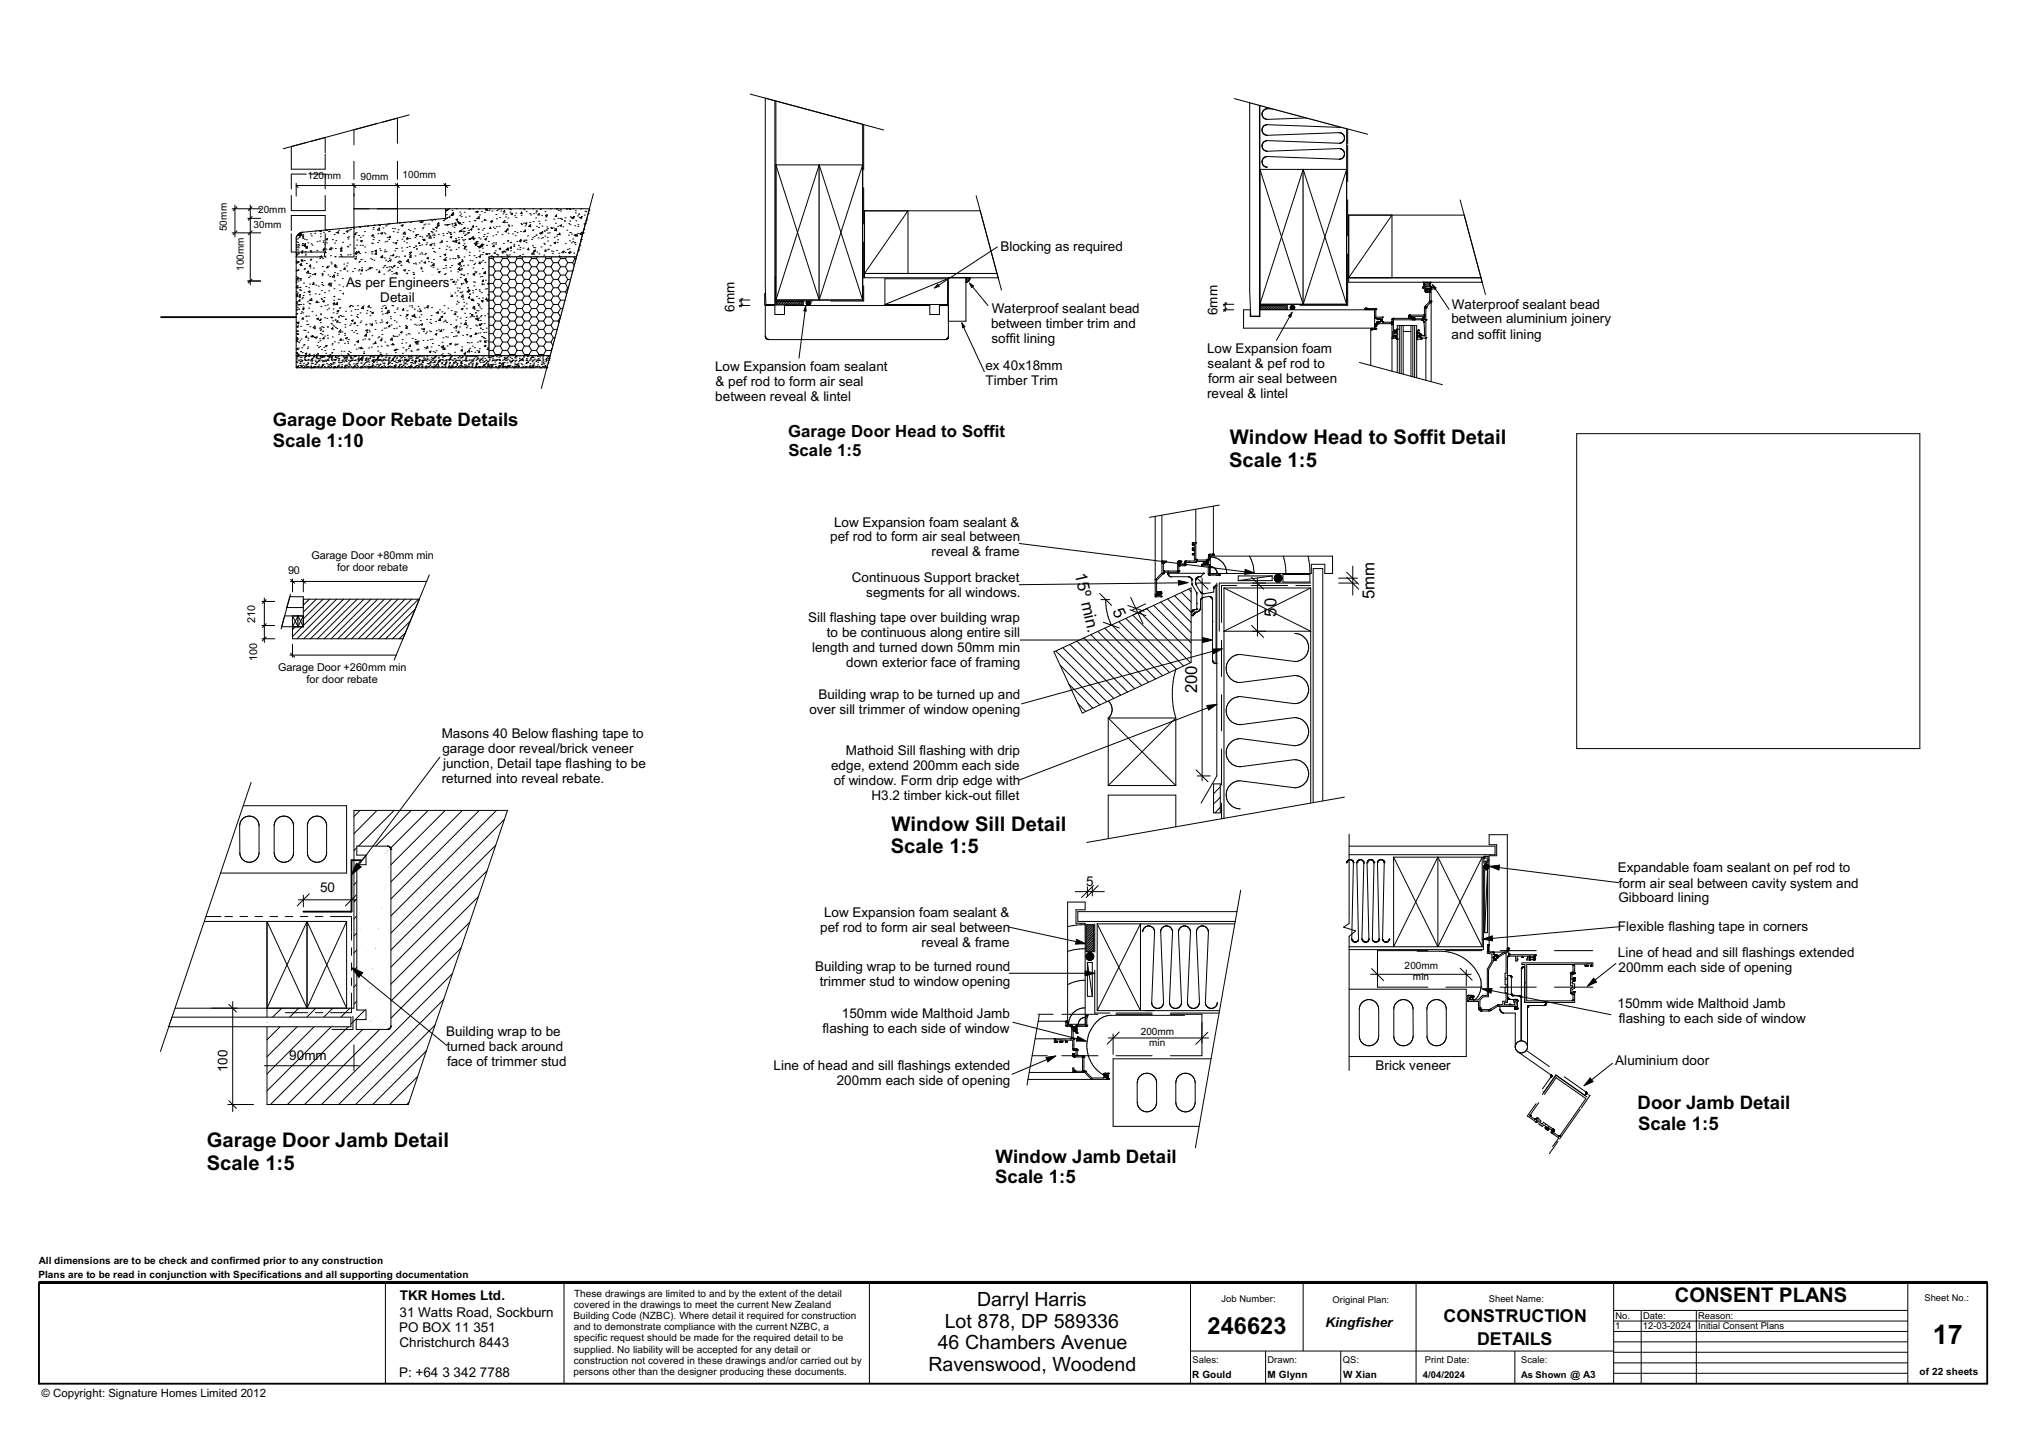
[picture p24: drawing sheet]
<svg xmlns="http://www.w3.org/2000/svg" width="420mm" height="297mm" viewBox="0 0 420 297" stroke-linecap="round" stroke-linejoin="round" font-family="sans-serif">
<defs><g id="words">
<text font-size="5.6" x="400.8" y="278.8">17</text>
<text font-size="4.9" x="250.4" y="276.7">246623</text>
<g font-size="4.2">
<text x="255" y="92.2">Window Head to Soffit Detail</text>
<text x="254.9" y="96.8">Scale 1:5</text>
<text x="184.9" y="172.3">Window Sill Detail</text>
<text x="184.7" y="177">Scale 1:5</text>
<text x="42.9" y="238">Garage Door Jamb Detail</text>
<text x="42.9" y="242.6">Scale 1:5</text>
<text x="347.3" y="270.1">CONSENT PLANS</text>
</g>
<g font-size="4.1">
<text x="195.9" y="275.4">Lot 878, DP 589336</text>
<text x="202.6" y="270.8">Darryl Harris</text>
<text x="194.5" y="279.9">46 Chambers Avenue</text>
<text x="192.5" y="284.4">Ravenswood, Woodend</text>
</g>
<g font-size="3.9">
<text x="56.6" y="88.4">Garage Door Rebate Details</text>
<text x="56.6" y="92.7">Scale 1:10</text>
<text x="339.6" y="230.1">Door Jamb Detail</text>
<text x="339.7" y="234.3">Scale 1:5</text>
<text x="206.4" y="245.4">Scale 1:5</text>
<text x="206.5" y="241.2">Window Jamb Detail</text>
</g>
<g font-size="3.7">
<text x="299.4" y="274.3">CONSTRUCTION</text>
<text x="306.3" y="278.9">DETAILS</text>
</g>
<g font-size="3.5">
<text x="163.4" y="90.6">Garage Door Head to Soffit</text>
<text x="163.5" y="94.5">Scale 1:5</text>
<text x="222.9" y="119" transform="rotate(77 222.9 119)">15º min.</text>
<text x="285.1" y="124.3" transform="rotate(-90 285.1 124.3)">5mm</text>
<text x="230.6" y="126.7" transform="rotate(65 230.6 126.7)">5</text>
<text x="264.7" y="127.9" transform="rotate(-90 264.7 127.9)">50</text>
<text x="248.3" y="143.8" transform="rotate(-90 248.3 143.8)">200</text>
</g>
<g font-size="2.8">
<text x="207.5" y="52">Blocking as required</text>
<text x="71.8" y="59.6">As per Engineers</text>
<text x="78.9" y="62.7">Detail</text>
<text x="152.3" y="64.7" transform="rotate(-90 152.3 64.7)">6mm</text>
<text x="205.7" y="65">Waterproof sealant bead</text>
<text x="252.5" y="65.4" transform="rotate(-90 252.5 65.4)">6mm</text>
<text x="301.1" y="64">Waterproof sealant bead</text>
<text x="205.5" y="68.1">between timber trim and</text>
<text x="205.6" y="71.2">soffit lining</text>
<text x="301" y="67.1">between aluminium joinery</text>
<text x="301" y="70.2">and soffit lining</text>
<text x="148.3" y="77">Low Expansion foam sealant</text>
<text x="204.3" y="76.8">ex 40x18mm</text>
<text x="250.3" y="73.3">Low Expansion foam</text>
<text x="250.4" y="76.4">sealant &amp; pef rod to</text>
<text x="148.3" y="83.2">between reveal &amp; lintel</text>
<text x="148.4" y="80.1">&amp; pef rod to form air seal</text>
<text x="204.4" y="79.9">Timber Trim</text>
<text x="250.3" y="82.6">reveal &amp; lintel</text>
<text x="250.5" y="79.5">form air seal between</text>
<text x="172.2" y="112.3">pef rod to form air seal between</text>
<text x="173" y="109.2">Low Expansion foam sealant &amp;</text>
<text x="193.2" y="115.4">reveal &amp; frame</text>
<text x="176.7" y="120.7">Continuous Support bracket</text>
<text x="179.7" y="123.8">segments for all windows.</text>
<text x="167.6" y="129.1">Sill flashing tape over building wrap</text>
<text x="168.4" y="135.3">length and turned down 50mm min</text>
<text x="171.5" y="132.2">to be continuous along entire sill</text>
<text x="175.5" y="138.4">down exterior face of framing</text>
<text x="167.9" y="148.1">over sill trimmer of window opening</text>
<text x="169.7" y="145">Building wrap to be turned up and</text>
<text x="91.6" y="153.1">Masons 40 Below flashing tape to</text>
<text x="91.7" y="156.2">garage door reveal/brick veneer</text>
<text x="91.9" y="159.3">junction, Detail tape flashing to be</text>
<text x="172.3" y="159.7">edge, extend 200mm each side</text>
<text x="175.4" y="156.6">Mathoid Sill flashing with drip</text>
<text x="91.6" y="162.4">returned into reveal rebate.</text>
<text x="172.9" y="162.8">of window. Form drip edge with</text>
<text x="180.7" y="165.9">H3.2 timber kick-out fillet</text>
<text x="66.4" y="185">50</text>
<text x="225.3" y="183.8">5</text>
<text x="335.5" y="181">Expandable foam sealant on pef rod to</text>
<text x="335.7" y="184.1">form air seal between cavity system and</text>
<text x="170.9" y="190.2">Low Expansion foam sealant &amp;</text>
<text x="335.6" y="187.2">Gibboard lining</text>
<text x="170.1" y="193.3">pef rod to form air seal between</text>
<text x="191.1" y="196.4">reveal &amp; frame</text>
<text x="335.5" y="193.2">Flexible flashing tape in corners</text>
<text x="169" y="201.3">Building wrap to be turned round</text>
<text x="335.5" y="198.6">Line of head and sill flashings extended</text>
<text x="335.7" y="201.7">200mm each side of opening</text>
<text x="170" y="204.4">trimmer stud to window opening</text>
<text x="335.4" y="209.2">150mm wide Malthoid Jamb</text>
<text x="92.5" y="214.8">Building wrap to be</text>
<text x="170.6" y="214.2">flashing to each side of window</text>
<text x="174.6" y="211.1">150mm wide Malthoid Jamb</text>
<text x="335.7" y="212.3">flashing to each side of window</text>
<text x="60" y="220">90mm</text>
<text x="92.7" y="217.9">turned back around</text>
<text x="92.7" y="221">face of trimmer stud</text>
<text x="160.4" y="221.9">Line of head and sill flashings extended</text>
<text x="285.3" y="221.9">Brick veneer</text>
<text x="335" y="220.8">Aluminium door</text>
<text x="47.2" y="222.5" transform="rotate(-90 47.2 222.5)">100</text>
<text x="173.5" y="225">200mm each side of opening</text>
<text x="82.9" y="269.6">TKR Homes Ltd.</text>
<text x="82.8" y="273.2">31 Watts Road, Sockburn</text>
<text x="274.9" y="275.3">Kingfisher</text>
<text x="82.8" y="276.3">PO BOX 11 351</text>
<text x="82.8" y="279.4">Christchurch 8443</text>
<text x="82.8" y="285.6">P: +64 3 342 7788</text>
</g>
<text font-size="2.4" x="8.6" y="289.7">© Copyright: Signature Homes Limited 2012</text>
<g font-size="2.2">
<text x="59.7" y="119">90</text>
<text x="64.6" y="116">Garage Door +80mm min</text>
<text x="69.9" y="118.4">for door rebate</text>
<text x="52.9" y="129.2" transform="rotate(-90 52.9 129.2)">210</text>
<text x="53.3" y="137" transform="rotate(-90 53.3 137)">100</text>
<text x="57.7" y="139.2">Garage Door +260mm min</text>
<text x="63.6" y="141.7">for door rebate</text>
</g>
<g font-size="2.1">
<text x="63.8" y="37.1">120mm</text>
<text x="74.8" y="37.3">90mm</text>
<text x="83.5" y="36.9">100mm</text>
<text x="47.1" y="48" transform="rotate(-90 47.1 48)">50mm</text>
<text x="52.6" y="47.4">30mm</text>
<text x="53.5" y="44.3">20mm</text>
<text x="50.5" y="56.2" transform="rotate(-90 50.5 56.2)">100mm</text>
<text x="291.3" y="201">200mm</text>
<text x="293" y="203.4">min</text>
<text x="236.6" y="214.6">200mm</text>
<text x="238.3" y="216.9">min</text>
<text x="8.1" y="262.3">All dimensions are to be check and confirmed prior to any construction</text>
<text x="8" y="265.1">Plans are to be read in conjunction with Specifications and all supporting documentation</text>
<text x="119" y="268.9">These drawings are limited to and by the extent of the detail</text>
<text x="118.9" y="273.6">Building Code (NZBC). Where detail it required for construction</text>
<text x="119" y="271.3">covered in the drawings to meet the current New Zealand</text>
<text x="119" y="275.9">and to demonstrate compliance with the current NZBC, a</text>
<text x="119" y="278.3">specific request should be made for the required detail to be</text>
<text x="119" y="280.6">supplied. No liability will be accepted for any detail or</text>
<text x="119" y="285.2">persons other than the designer producing these documents.</text>
<text x="119" y="282.9">construction not covered in these drawings and/or carried out by</text>
<text x="247.2" y="285.9">R Gould</text>
<text x="262.9" y="285.9">M Glynn</text>
<text x="278.6" y="285.9">W Xian</text>
<text x="398.1" y="285.2">of 22 sheets</text>
</g>
<g font-size="1.9">
<text x="399.1" y="269.9">Sheet No.:</text>
<text x="253.3" y="270.1">Job Number:</text>
<text x="276.4" y="270.3">Original Plan:</text>
<text x="308.7" y="270.1">Sheet Name:</text>
<text x="335" y="275.8">1</text>
<text x="335" y="273.6">No.</text>
<text x="340.7" y="275.8">12-03-2024</text>
<text x="340.7" y="273.6">Date:</text>
<text x="352.2" y="273.6">Reason:</text>
<text x="352.2" y="275.8">Initial Consent Plans</text>
<text x="247.3" y="282.7">Sales:</text>
<text x="262.8" y="282.7">Drawn:</text>
<text x="278.5" y="282.7">QS:</text>
<text x="295.1" y="285.8">4/04/2024</text>
<text x="295.5" y="282.7">Print Date:</text>
<text x="315.5" y="282.8">Scale:</text>
<text x="315.5" y="285.8">As Shown @ A3</text>
</g>
</g></defs>
<path d="M8.1 266.1h404v20.9h-404z" fill="none" stroke="#000" stroke-width=".38"/>
<g fill="none" stroke="#000" stroke-width=".21">
<path d="M267.6 63.9h.1M267.6 63.8h.1M267.6 63.7h.1M267.6 64h.1M267.6 63.6h.1M267.6 63.6l.5-.1 .2 .5a.39 .39 0 0 1-.4 .2 .39 .39 0 0 1-.3-.3zM267.7 64.1h.1M267.7 63.6h.1M267.7 63.5v.1M267.7 64v.1M267.7 63.5h.1M267.8 64.1h.1"/>
<path d="M267.8 63.5h.1M267.9 64.2h.1M267.9 63.5h.1M267.9 63.4h.1M268 63.4h.1M268 64.2h.1M268 63.5h.1M268.1 63.5h.1M268.1 64.1h.1M268.2 63.5h.1M268.2 64.1h.1M268.3 63.6h.1"/>
<path d="M268.3 64h.1M268.3 63.7h.1M268.3 63.8h.1M268.3 63.9h.1M293.8 70.1h.1M293.8 70.4h.1M293.8 68.9h.1M293.8 69h.1M293.8 69.1h.1M293.8 69.5h.1M293.8 69.7h.1M293.8 70.1v.3"/>
<path d="M293.8 68.9l.4-.4 .4 .8M293.8 68.8v.3l.2-.1-.1 .3M293.9 69.1h.1M293.9 69.7h.1M293.9 69.6h.1M293.9 69h.1M293.9 69.3l-.1 .4 .2-.1v.3l-.2 .2M293.9 69.3h.1M294 69.9h.1M294 69h.1M294 69.2h.1M294 69.3h.1"/>
<path d="M294 69.6h.1M294 69.1h.1M294 68.5h.1M294.1 68.5h.1M294.2 68.5h.1M294.5 69.3h.1M294.6 69.3h.1M294.6 69.3h-.2v.6h.3v.4l-.9 .1M294.7 70.3h.1M327 90h71.1v65.3h-71.1zM8.1 265.8h404v.3h-404zM79.9 266.1v20.9"/>
<path d="M117 266.1v20.9M180.3 266.1v20.9M246.9 266.1v20.9M270.3 266.1v14.1M293.7 266.1v20.9M334.6 271.8h61M334.6 266.1v20.9M395.6 266.1v20.9M246.9 280.2h87.7M262.5 280.2v6.8M278 280.2v6.8M314.2 280.2v6.8"/>
</g>
<path d="M8.1 266h404" fill="none" stroke="#000" stroke-width=".34"/>
<circle cx="267.9" cy="63.8" r=".38" fill="#000"/>
<path d="M261.3 35.1h9v28h-9z" fill-rule="evenodd" fill="#fff"/>
<path d="M261.3 35.1l9 28M261.3 35.1v28M261.3 35.1h9M270.3 35.1l-9 28M270.3 35.1v28M261.3 63.1h9" fill="none" stroke="#000" stroke-width=".21"/>
<path d="M270.3 35.1h9v28h-9z" fill-rule="evenodd" fill="#fff"/>
<g fill="none" stroke="#000" stroke-width=".21">
<path d="M261.7 24h.1M261.7 27.2l.1 .1M261.7 30.6h.1M261.7 33.8l.1 .1M261.8 23.3v.9l.4 .4 .5 .2 15.4-.5M261.8 26.6l-.1 .1M261.8 29.9l-.1 .1M261.8 33.3h-.1M261.8 26.5h.1M261.8 33.1h.1M261.8 33.1l.1 1.1 .5 .4 .4 .1M261.9 23v.1"/>
<path d="M261.9 29.6v.1M261.9 29.7l-.1 .2v.9l.8 .6 15.5-.5M261.9 29.6l.5-.3 .4-.1 15.3 .4M262.1 27.8h.1M262.3 26l.5-.1 15.3 .4M262.3 27.9h.1M262.3 32.6h.1M262.3 31.2l.1 .1M262.3 34.6h.1M262.4 26l-.6 .5v.8l.3 .5M262.6 29.2h.1M270.3 35.1l9 28"/>
<path d="M270.3 35.1v28M270.3 35.1h9M277.7 20.9l.6 .2 .5 .6-.1 .8-.4 .4-.5 .2-15.2-.5-.3 .1-.6 .7M278.1 27.6h.1M278.1 24.3h.1M278.1 26.3h.1M278.1 29.6h.1M278.1 30.9h.1M278.2 30.9l.6 .6v.7l-.4 .6-.4 .2-15.3-.5-.6 .2-.3 .4M278.2 24.3l.4 .3 .2 .4v.6l-.2 .4M278.2 27.6l.6 .6M278.2 27.6l-15.4 .5-.7-.3"/>
<path d="M278.2 30.9h.1M278.2 32.9h.1M278.4 24.5h.1M278.6 32.6v.1M278.6 26h.1M278.6 26l-.4 .3M278.8 29l-.6 .6M278.8 21.6v.1M278.8 25.7h.1M278.8 28.2v.1M278.8 29h.1M278.8 28.3v.7"/>
<path d="M279.3 35.1l-9 28M279.3 35.1v28M295.1 59.5h.1M295.1 58.5h.1M295.1 58.5h1.6l-.2 .5 .2 .5h-1.6l.2-.3zM295.2 59.4h.1M295.2 58.6h.1M295.3 59.3h.1M295.3 59.1h.1M295.3 58.9h.1M296.5 58.9h.1M296.5 59.1h.1"/>
<path d="M296.5 58.7h.1M296.5 59.3h.1M296.5 58.7v.1M296.6 59.4h.1M296.6 58.6h.1M296.7 58.5h.1M296.7 59.5h.1M270.3 63.1h9M289.8 77.3v-9.8h4v10.9"/>
</g>
<g fill="#000">
<path d="M295.1 58.5l1.5 .1zM295.1 59.5h1.6zM295.2 58.6l1.4 .1zM295.2 59.4h1.4zM295.2 59.5h1.4zM295.2 58.7l1.3 .1zM295.3 59.3h1.2zM295.3 58.8h1.2zM295.3 58.8l1.2 .1zM295.3 58.9l1.2 .1zM295.3 59l1.2 .1h-1.2zM295.3 59.1l1.2 .1z"/>
<path d="M295.3 59.2l1.2 .1zM295.3 59h1.2v.1zM295.3 58.9h1.2zM295.2 58.7h1.4zM295.2 58.6h1.4zM295.1 58.5h1.6z"/>
</g>
<path d="M261.4 63.4l5.6 .8h-5.6z" fill="#fff"/>
<g fill="none" stroke="#000" stroke-width=".21">
<path d="M261.6 63.5l-.2 .2M261.9 63.5l-.5 .6M262.2 63.5l-.6 .7M262.6 63.6l-.6 .6M262.8 63.6l-.5 .6M263.1 63.7l-.5 .5M263.5 63.7l-.5 .5M263.8 63.8l-.4 .4M264.1 63.8l-.4 .4M264.4 63.8l-.3 .4M264.7 63.9l-.3 .3M265 63.9l-.2 .3"/>
<path d="M265.3 64l-.2 .2M265.6 64l-.1 .2M266 64.1l-.1 .1M266.3 64.1l-.1 .1M266.6 64.1l-.1 .1"/>
</g>
<path d="M261.4 63.4h5.6v.8z" fill="#fff"/>
<g fill="none" stroke="#000" stroke-width=".21">
<path d="M261.3 21.9l18 4.8v36.4h-18zM302.8 41.5l5.3 19.6M303.7 44.6h-24v13.9h27.7l-.3-.9h-27.4l9-13v13M253.7 64.3h2.2M253.7 63.1h2.2M254.1 62.8v1.8M254.4 63.9l-.7 .7M254.4 62.8l-.7 .7M261.4 63.4h5.6v.8h-5.6zM261.6 63.4v.1M262 63.4l-.1 .1M262.3 63.4l-.1 .1"/>
<path d="M262.7 63.4l-.1 .2M263 63.4l-.2 .2M263.4 63.4l-.3 .3M263.7 63.4l-.2 .3M264.1 63.4l-.3 .4M264.5 63.4l-.4 .4M264.8 63.4l-.4 .4M265.2 63.4l-.5 .5M265.5 63.4l-.5 .5M265.9 63.4l-.6 .6M266.2 63.4l-.6 .6M266.6 63.4l-.6 .7"/>
<path d="M266.9 63.4l-.6 .7M267 64.1l-.1 .1M267 63.8l-.4 .3M281.9 75.2l17.2 4.6M284.3 68.2v7.6M288.7 70.1v6.9M290.2 67.5v9.9M290.6 67.5v10M291 67.5v10.1M291 68.7h1.6M292.6 67.5v10.6M293 67.5v10.6"/>
<path d="M293.4 67.5v10.8M295.7 70v8.9M296.8 62.4v16.8"/>
</g>
<g fill="#fff">
<path d="M289 66l2.7 .3h-2.7z"/>
<path d="M289 66h2.9l-.2 .3z"/>
<path d="M285.3 65.8l.7 .4z"/>
<path d="M285.3 65.8h1.3l-.6 .4z"/>
<path d="M285.1 64.2h.2l-.2 1.6z"/>
<path d="M285.3 64.2v1.6h-.2z"/>
<path d="M286.1 66.8l-.2 .3z"/>
<path d="M286.2 66.7l-.3 .4z"/>
<path d="M286.6 65.8l-.3 .5z"/>
<path d="M286.2 66.2l.4-.4z"/>
<path d="M286.1 66.2l.5-.4z"/>
<path d="M286 66.2l.6-.4z"/>
<path d="M286.7 65.8l-.4 .5z"/>
<path d="M286.7 65.8l-.3 .6z"/>
<path d="M286.7 65.8l-.3 .5z"/>
<path d="M286.4 66.5l.3 .3z"/>
<path d="M286.3 66.6l.4 .2z"/>
<path d="M286.7 65.8v1l-.3-.4z"/>
<path d="M286.4 66.4l.3 .4z"/>
<path d="M286.3 66.7l.4 .1z"/>
<path d="M286.2 66.7l.5 .1z"/>
<path d="M286.2 66.7l.5 .1-.8 .3z"/>
<path d="M285.9 67.1l.8-.3z"/>
<path d="M285.9 67.1l.9-.3z"/>
<path d="M286.8 66.8l.3 .3z"/>
<path d="M285.9 67.1l.9-.3 .3 .3z"/>
<path d="M285.1 67.6h.2z"/>
<path d="M285.1 67.5l.2 .1h-.2z"/>
<path d="M285.1 67.5h.3z"/>
<path d="M285.2 67.4h.2z"/>
<path d="M285.2 67.4l.2 .1z"/>
<path d="M285.2 67.3l.2 .1h-.2z"/>
<path d="M284.3 68.4h.1z"/>
<path d="M284.3 68.3l.1 .1z"/>
<path d="M284.3 68.2l.1 .2z"/>
<path d="M284.4 68.1v.3z"/>
<path d="M285.1 68.1l.2 .1z"/>
<path d="M285.1 68.1l.1 .2z"/>
<path d="M285.1 68.1v.2z"/>
<path d="M285.3 67.7v.4h-.2z"/>
<path d="M284.4 68.1h.7l-.7 .3z"/>
<path d="M284.4 68.4l.7-.3v.2z"/>
<path d="M285.1 67.7h.2l-.2 .4z"/>
<path d="M285.1 67.7l.2-.1z"/>
<path d="M285.7 66.3l.1-.1z"/>
<path d="M285.7 66.2h.1z"/>
<path d="M285.6 66.2h.2z"/>
<path d="M285.6 66.1l.2 .1z"/>
<path d="M285.6 66.1l.3 .1z"/>
<path d="M285.5 66.1l.4 .1z"/>
<path d="M285.5 66.1l.5 .1z"/>
<path d="M285.3 65.8l.2 .3z"/>
<path d="M285.3 65.8l.7 .4-.5-.1z"/>
<path d="M285.5 67l.1 .2z"/>
<path d="M285.6 66.8v.1z"/>
<path d="M285.6 66.9l.2 .2z"/>
<path d="M285.6 67l.2 .2z"/>
<path d="M285.6 66.9l.2 .3z"/>
<path d="M285.5 67l.2 .2z"/>
<path d="M285.6 67l.1 .2z"/>
<path d="M285.6 66.8l.2-.1z"/>
<path d="M285.6 66.8l.2-.1-.2 .2z"/>
<path d="M285.6 66.7h.2z"/>
<path d="M285.6 66.9l.2-.2z"/>
<path d="M285.6 66.9l.3-.2z"/>
<path d="M285.6 66.9l.3-.1-.1 .3z"/>
<path d="M285.6 66.9l.3-.1z"/>
<path d="M285.7 66.7h.1z"/>
<path d="M285.2 67.3l.3 .1z"/>
<path d="M285.2 67.2l.3 .2z"/>
<path d="M285.2 67.2l.1-.1 .2 .2z"/>
<path d="M285.3 67.1l.2 .2z"/>
<path d="M285.3 67.1h.1l.1 .2z"/>
<path d="M285.4 67.1l.2 .1z"/>
<path d="M285.9 66.8l-.1 .3z"/>
<path d="M285.9 66.8v.3z"/>
<path d="M286 66.8l-.1 .3z"/>
<path d="M285.3 65.8v.3z"/>
<path d="M285.3 65.8l.1 .3z"/>
<path d="M285.3 65.8l-.1 .2z"/>
<path d="M285.1 66l.2-.2z"/>
<path d="M285.1 65.9l.2-.1z"/>
<path d="M285.1 65.8h.2z"/>
<path d="M285.3 65.8l.2 .3h-.1z"/>
<path d="M288.7 67.3l.3-.2z"/>
<path d="M287.1 67.1l1.4-.3v.3z"/>
<path d="M288.7 67.4l.3-.3v.8z"/>
<path d="M288.7 67.4l.3 .5-.3 .8z"/>
<path d="M288.7 68.7l.2 .1v1.1z"/>
<path d="M288.7 68.7l.2 1.2-.2 .2z"/>
<path d="M289 67.9v.6l-.3 .2z"/>
<path d="M289 68.5h.2v.3z"/>
<path d="M289.2 68.8l.2-.1z"/>
<path d="M289.2 68.8l.2-.1v.2z"/>
<path d="M289.2 68.8l.2 .1h-.2z"/>
<path d="M289 68.5l.2 .3h-.3z"/>
<path d="M288.9 69.9h.3l.1 .2z"/>
<path d="M288.9 69.9l.4 .2h-.6z"/>
<path d="M288.9 69.9l-.2 .2z"/>
<path d="M289.2 68.9l.2 .1z"/>
<path d="M289.2 68.9l.1 .1z"/>
<path d="M289.2 68.9h.2z"/>
<path d="M289.2 69.7h.2z"/>
<path d="M289.2 69.6l.2 .1z"/>
<path d="M289.3 69.6l.1 .1z"/>
<path d="M289.2 69.7h.2l-.2 .2z"/>
<path d="M289.2 69.9l.2-.2v.4z"/>
<path d="M289.2 69.9l.1 .2z"/>
<path d="M289.2 68.5v.3z"/>
<path d="M289.3 68.5l-.1 .3z"/>
<path d="M289.3 68.6l-.1 .2z"/>
<path d="M289.2 68.8l.2-.2z"/>
<path d="M288.7 68.7l.3-.2-.1 .3z"/>
<path d="M287.1 66.8h1.4l-1.4 .3z"/>
<path d="M286.8 66.8h.3v.3z"/>
<path d="M289 66.3l-.3 .4z"/>
<path d="M288.7 66.3h.3z"/>
<path d="M288.7 66.2l.3 .1z"/>
<path d="M288.8 66.1l.2 .2z"/>
<path d="M288.9 66l.1 .3z"/>
<path d="M288.7 66.3h.3l-.3 .4z"/>
<path d="M288.6 66.8l.4 .3z"/>
<path d="M288.7 66.7l.3 .4z"/>
<path d="M289 66.3v.8l-.3-.4z"/>
<path d="M288.7 67.2l.3-.1z"/>
<path d="M288.6 67.2l.4-.1z"/>
<path d="M288.6 66.8l.4 .3-.4 .1z"/>
<path d="M288.6 66.8v.4z"/>
<path d="M288.5 66.8v.3z"/>
<path d="M283.1 64.1l.1 .1z"/>
<path d="M283.1 64l.1 .2z"/>
<path d="M283.2 63.9v.3z"/>
<path d="M283.2 63.9h.4l-.4 .3z"/>
<path d="M283.2 64.2l.4-.3 .1 .1z"/>
<path d="M285.2 64l-.1 .2z"/>
<path d="M285.1 64.2l.1-.1z"/>
<path d="M285.1 64.2l.2-.1z"/>
<path d="M285.1 64.2h.2z"/>
<path d="M283.2 64.2l.5-.2 .1 .2z"/>
<path d="M283.8 64.2l1.4-.2-.1 .2z"/>
<path d="M283.7 64h1.5l-1.4 .2z"/>
<path d="M295.4 65.2l.3 1.1z"/>
<path d="M295.4 65.3l.3 1-.3-.7z"/>
<path d="M295.4 65.3v.3z"/>
<path d="M295.7 64v2.3l-.3-1.1z"/>
<path d="M295.4 64h.3l-.3 1.2z"/>
<path d="M292.6 65.6l2-.2-.1 .2z"/>
<path d="M292.4 65.4h2.2l-2 .2z"/>
<path d="M291.7 66.3l.7-.2 .4 .2z"/>
<path d="M292 66l.4 .1z"/>
<path d="M292.1 66l.3 .1z"/>
<path d="M292.9 66.1v.1z"/>
<path d="M292.8 66.1l.1 .1z"/>
<path d="M292.8 66.1l.1 .2z"/>
<path d="M292.4 66.1h.4v.2z"/>
<path d="M291.7 66.3l.3-.3z"/>
<path d="M291.7 66.3l.3-.3 .4 .1z"/>
<path d="M291.9 66h.1l-.3 .3z"/>
<path d="M292.1 65.5l.3 .1z"/>
<path d="M292.1 65.6h.3z"/>
<path d="M292.2 65.4l.2 .2z"/>
<path d="M292.4 65.4v.2z"/>
<path d="M292.3 65.4l.1 .2z"/>
<path d="M292.1 65.6h.3l-.3 .4z"/>
<path d="M292.4 65.6v.5l-.3-.1z"/>
<path d="M292.4 65.4l.2 .2h-.2z"/>
<path d="M294.6 65.4l.6 .2h-.7z"/>
<path d="M294.6 65.4h.7l-.1 .2z"/>
<path d="M295.4 66.3h.3z"/>
<path d="M295.1 66.1l.3 .2z"/>
<path d="M295.4 65.7v.6l-.3-.2z"/>
<path d="M295.4 65.7l.3 .6h-.3z"/>
<path d="M295.4 65.7l.3 .6z"/>
<path d="M295.4 65.6l.3 .7z"/>
<path d="M295.3 65.3l.1 .3z"/>
<path d="M295.3 65.4l.1 .2z"/>
<path d="M295.3 65.4l.1 .2h-.2z"/>
<path d="M296.5 60.7l.3 1.7h-.3z"/>
<path d="M296.8 60v2.4l-.3-1.7z"/>
<path d="M296.5 62.4h.3z"/>
<path d="M296.5 62.4l.3 .1z"/>
<path d="M296.5 62.5h.3z"/>
<path d="M296.5 62.5l.3 .1z"/>
<path d="M296.5 62.5l.3 .2z"/>
<path d="M296.5 62.6l.3 .1z"/>
<path d="M296.5 62.6l.2 .1z"/>
<path d="M296.5 62.6l.2 .2z"/>
<path d="M296.4 62.7l.3 .1z"/>
<path d="M295.7 63.4l.7-.7 .2 .1z"/>
<path d="M295.7 63.4l.2 .2-.3-.1z"/>
<path d="M295.7 63.4l.9-.6-.7 .8z"/>
<path d="M295.6 63.5l.3 .1z"/>
<path d="M295.6 63.5l.2 .1h-.3z"/>
<path d="M295.5 63.6h.3z"/>
<path d="M295.5 63.6l.3 .1z"/>
<path d="M295.5 63.7h.3z"/>
<path d="M295.5 63.7l.2 .1h-.3z"/>
<path d="M295.4 63.8h.3z"/>
<path d="M295.4 63.9h.3z"/>
<path d="M295.4 63.9h.3l-.3 .1z"/>
<path d="M295.4 64l.3-.1z"/>
<path d="M295.1 59.6v.2z"/>
<path d="M295.1 59.5l.5 .3z"/>
<path d="M295.1 59.5l.4 .3z"/>
<path d="M295.1 59.5h1.6l-1.1 .3z"/>
<path d="M295.6 59.8l1.1-.3z"/>
<path d="M295.6 59.9l.3 .1z"/>
<path d="M295.6 59.9h.3z"/>
<path d="M295.6 59.8l.4 .1z"/>
<path d="M295.6 59.8l.5 .1z"/>
<path d="M295.6 59.9h.4z"/>
<path d="M296.1 59.9l.6-.4z"/>
<path d="M295.6 59.8l1.1-.3-.6 .4z"/>
<path d="M296.2 59.9l.5-.4z"/>
<path d="M295.5 60.4l.3-.1z"/>
<path d="M295.5 60.3h.3z"/>
<path d="M295.5 60.3l.3-.1z"/>
<path d="M295.5 60.2h.3z"/>
<path d="M295.5 60.1l.3 .1z"/>
<path d="M295.6 60l.2 .1z"/>
<path d="M295.7 60.6l.2-.2z"/>
<path d="M295.7 60.6l.2 .1z"/>
<path d="M295.7 60.6h.2z"/>
<path d="M295.7 60.6l.1 .1z"/>
<path d="M295.7 60.6l.2-.1z"/>
<path d="M295.9 60.4l-.2 .2z"/>
<path d="M295.6 60.5l.3-.1z"/>
<path d="M295.6 60.5l.2-.1z"/>
<path d="M295.6 60.5l.2-.2z"/>
<path d="M295.6 60l.3 .1z"/>
<path d="M295.6 59.9l.3 .2z"/>
<path d="M295.1 59.5l.4 .3h-.4z"/>
<path d="M296.4 60.3l.1 .4z"/>
<path d="M296.4 60.1l.3-.2z"/>
<path d="M296.7 59.9l.1 .1z"/>
<path d="M296.4 60.1l.3-.2 .1 .1z"/>
<path d="M296.4 60.3l.4-.3z"/>
<path d="M296.4 60.3l.4-.3-.3 .7z"/>
<path d="M296.4 60.1l.4-.1z"/>
<path d="M296.4 60.2l.4-.2z"/>
<path d="M296.4 60.4l.1 .3z"/>
<path d="M296.4 60.4v.3z"/>
<path d="M296.4 60.4v.2z"/>
<path d="M296.4 60.4l-.1 .2z"/>
<path d="M296.4 60.4l-.1 .1z"/>
<path d="M296.7 59.5l-.1 .3z"/>
<path d="M296.3 59.9l.4-.4-.1 .3z"/>
<path d="M296.3 59.9l.3-.1z"/>
<path d="M296.3 59.9h.3z"/>
<path d="M296.3 60l.3-.1z"/>
<path d="M296.4 60l.2-.1z"/>
<path d="M296.4 60.1l.2-.2z"/>
<path d="M296.7 59.9h.1z"/>
<path d="M296.7 59.5l.1 .1z"/>
<path d="M296.7 59.5l.1 .2z"/>
<path d="M296.7 59.5v.3z"/>
</g>
<g fill="none" stroke="#000" stroke-width=".21">
<path d="M259.2 21.3l2 .5v43.8h-1.8l-.2-5.2zM295.1 59.7h.1M295.1 59.6h.1M295.1 59.8h.1M295.1 59.5h.1M295.5 59.8h.1M295.6 60h.1M295.6 59.8h.1M295.6 59.9h.1M295.9 59.9h.1M295.9 60h.1M296 59.9h.1"/>
<path d="M296.1 59.9h.1M296.1 59.9h-.1M296.2 59.9h.1M296.3 59.9h.1M296.3 60h.1M296.6 59.8h.1M296.6 59.9h.1M296.7 59.5h.1M296.7 59.8h.1M296.7 59.9h.1M296.7 59.6h.1M296.8 59.6h.1"/>
<path d="M296.8 59.7h.1M296.8 59.9h.1M296.8 60h.1M283.1 64.1h.1M283.1 64h.1M283.1 64.2h.1M283.2 64.2h.1M283.2 64h.1M283.2 63.9h.1M283.2 64.2v-.3l2.1 .2v1.7h1.4v1h1.9M284.3 68.3h.1M284.3 68.2h.1"/>
<path d="M284.3 68.4h.1M284.4 68.4h.1M284.4 68.1h.1M285.1 65.9h.1M285.1 65.8h.1M285.1 65.9l.6 .4 .5-.1 .2 .1-.1 .4h-.6l-.2 .3M285.1 66h.1M285.1 68.3h.1M285.2 66h.1M285.2 64h.1M285.2 68.3h.1M285.2 64v.1"/>
<path d="M285.2 64.1h.1M285.3 66.1h.1M285.3 64.1h.1M285.3 68.2h.1M285.3 67.2h.1M285.3 64.2h.1M285.3 67.6h.1M285.3 67.7h.1M285.3 68.1h.1M285.4 67.5h.1M285.4 67.1h.1M285.4 67.5l-.2 .8h-.9l.1-.2h.7v-3.9l-23.8 .1v1.4h-2v-1.4h-1.4v3.8h27.2"/>
<path d="M285.4 67.4h.1M285.5 66.1h.1M285.5 67.3h.1M285.5 67l-.4 .6M285.5 67h.1M285.5 67l-.1 .1M285.6 66.2h.1M285.6 66.1h.1M285.6 67h.1M285.6 66.9h.1M285.6 66.8h.1M285.6 67.2v.1"/>
<path d="M285.6 66.7h.1M285.7 66.3h.1M285.7 66.2h.1M285.7 67.2h.1M285.7 66.7h.1M285.8 66.3h.1M285.8 66.7h.1M285.8 66.2h.1M285.9 66.7h.1M285.9 66.2h.1M285.9 67.1h.1M286 66.8h.1"/>
<path d="M286 66.2h.1M286.1 66.8h.1M286.1 66.2h.1M286.2 66.7h.1M286.2 66.2h.1M286.3 66.7h.1M286.3 66.3h.1M286.3 66.6h.1M286.4 66.6h.1M286.4 66.5h.1M286.4 66.4h.1M286.4 66.3h.1"/>
<path d="M286.6 65.8h.1M286.7 65.8h.1M286.7 66.8h.1M286.8 66.8h.1M288.5 66.8h.1M288.5 67.1h.1M288.6 66.8h.1M288.6 67.2h.1M288.7 66.7h.1M288.7 66.3h.1M288.7 70.1h.1M288.7 67.4h.1"/>
<path d="M288.7 67.3h.1M288.7 67.2h.1M288.7 66.2h.1M288.8 66.1h.1M288.8 66.1l-.2 .7M288.9 66h.1M288.9 68.9h.2v.2h.2l.5-.8-.2 .8 .2 .1-.2 .4 .2 .8-.5-.9h-.2v.3h-.2M289.2 68.5h.1M289.2 69h.1M289.2 68.9h.1M289.2 69.7h.1M289.2 69.6h.1"/>
<path d="M289.3 68.5h.1M289.3 69h.1M289.3 69.6h.1M289.3 68.6h.1M289.3 69.7h.1M289.3 70.1h.1M289.4 68.6h.1M289.4 68.7h.1M289.4 68.9h.1M289.4 69h.1M289.4 69.7h.1M289.4 70.1h.1"/>
<path d="M289.7 68.3h.1M289.7 70.4h.1M289.8 68.3h.1M289.8 70.3h.1M289.8 70.4h.1M292 66h.1M292.1 66h.1M292.1 65.6h.1M292.1 65.5h.1M292.2 65.4h.1M292.3 65.4h.1M292.4 65.4h.1"/>
<path d="M292.9 66.1h.1M292.9 66.3h.1M292.9 66.2h.1M295.1 66.1h.1M295.1 66.1l.3-.5h-3v.5h.5v.2h-3.9v2.2l.4 .1v.4l-.5-.2v1.1h.3v-.3h.1l.1 .5h-.7l-.1-3h-2.8l-.4 .4M295.3 65.4h.1M295.3 65.3h.1M295.4 65.3h.1M295.4 66.3h.1M295.4 65.7h.1M295.4 65.2h.1M295.5 63.7h-.1"/>
<path d="M295.5 60.3h.1M295.5 60.2h.1M295.5 63.5v.1M295.7 60.6h.1M295.7 66.3h.1M295.7 60.7h.1M295.7 63.8h.1M295.7 64h.1M295.8 60.7h.1M295.8 63.7h.1M295.8 60.2h.1M295.8 60.3h.1"/>
<path d="M295.8 63.6h.1M295.9 60.1h.1M295.9 60.4h.1M295.9 60.6h.1M295.9 60.1v.5l-.2 .1-.2-.3 .1-.6h-.5v-.2h1.7l-.2 .2 .2 .2v2.5l-1.1 1.3v2.5h-.3l-.3-.2M295.9 60.1l.1-.2h.3l.1 .2v2.5M295.9 60.5h.1M296.3 60.6h.1M296.3 60.5h.1M296.4 60.6h.1M296.4 60.4h.1M296.4 60.1h.1"/>
<path d="M296.4 60h.1M296.4 62.6h.1M296.4 60.7h.1M296.4 60.3h.1M296.4 60.2h.1M296.4 62.7l-.9 .9-.2 1.8h-3.1l-.1 .6-3.3 .1M296.4 62.6v.1M296.5 62.6h.1M296.5 60.7h.1M296.5 62.5h.1M296.5 62.4h.1M296.6 62.8h.1"/>
<path d="M296.8 62.6h.1M296.8 62.5h.1"/>
</g>
<g fill="#fff">
<path d="M295.4 68.1l.3 1.9-.3-.4z"/>
<path d="M295.7 66.4l-.3 1.7-.1-1.2z"/>
<path d="M295.7 66.4v3.6l-.3-1.9z"/>
<path d="M294.7 69.9l.1 .2z"/>
<path d="M294.7 69.6h.6l-.6 .3z"/>
<path d="M294.7 69.9l.6-.3-.5 .5z"/>
<path d="M294.8 70.1l.5-.5 .3 .5z"/>
<path d="M294.4 69.9l.3-.3z"/>
<path d="M294.4 69.6h.3l-.3 .3z"/>
<path d="M294.4 69.6h.3z"/>
<path d="M294.4 69.5v.1z"/>
<path d="M294.6 69.5l.1 .1z"/>
<path d="M294.4 69.6l.2-.1 .1 .1z"/>
<path d="M294.4 69.4l.2 .1-.2 .1z"/>
<path d="M294.7 69.6v.3z"/>
<path d="M294.7 69.6v.3h-.2z"/>
<path d="M294.7 69.6l-.2 .3z"/>
<path d="M295.4 69.6l.3 .4z"/>
<path d="M295.3 69.6l.4 .4z"/>
<path d="M295.6 70.1h.1z"/>
<path d="M295.3 69.6l.4 .4-.1 .1z"/>
<path d="M295.3 69.6l.3 .5z"/>
<path d="M295.7 70l-.1 .1z"/>
<path d="M293.3 66.3l.2-.2 1.2 .2z"/>
<path d="M293.5 66.1h1.4l-.2 .2z"/>
<path d="M293.3 66.1l-.1 .2z"/>
<path d="M293.3 66.1v.2z"/>
<path d="M293.2 66.3l.1-.2z"/>
<path d="M293.1 66.2l.2-.1z"/>
<path d="M293.2 66.2l.1-.1z"/>
<path d="M293.1 66.1h.2z"/>
<path d="M293.3 66.1h.2l-.2 .2z"/>
<path d="M292.9 65.9l-.2 .1z"/>
<path d="M292.9 65.9l-.1 .2z"/>
<path d="M292.9 65.9l.1 .2h-.2z"/>
<path d="M292.9 65.9h.1v.2z"/>
<path d="M292.6 65.8l.1-.1z"/>
<path d="M292.7 65.7l-.1 .1z"/>
<path d="M292.7 65.7v.1z"/>
<path d="M292.7 65.8l.1-.1z"/>
<path d="M292.7 65.8h.2z"/>
<path d="M292.7 65.8h.2l-.2 .2z"/>
<path d="M292.9 65.8l-.2 .2z"/>
<path d="M293.1 65.9l-.1 .2z"/>
<path d="M293 65.9v.2z"/>
<path d="M293.1 65.9v.2z"/>
<path d="M293.2 65.9l-.1 .2z"/>
<path d="M293.1 66.1l.1-.1z"/>
<path d="M293.2 66l-.1 .1z"/>
<path d="M293.1 66.1l.2-.1z"/>
<path d="M295.4 66.3l-.1 .4z"/>
<path d="M295.4 66.3l.3 .1-.4 .3z"/>
<path d="M295.3 66.7l.4-.3z"/>
<path d="M295.7 66.4l-.4 .5z"/>
<path d="M295.3 66.8l.4-.4z"/>
<path d="M295 66.1v.3z"/>
<path d="M295 66.1l-.1 .3z"/>
<path d="M294.9 66.1v.2z"/>
<path d="M294.9 66.1l-.1 .2z"/>
<path d="M294.9 66.1l-.2 .2z"/>
<path d="M295.1 65.9l.1 .1z"/>
<path d="M295 66.1h.1l-.1 .3z"/>
<path d="M295.1 66.1v.4z"/>
<path d="M295.1 65.9v.2z"/>
<path d="M295.1 65.9v.2h-.1z"/>
<path d="M295.4 66.3l-.2 .3z"/>
<path d="M295.1 66.1l.3 .2-.3 .2z"/>
<path d="M295.1 66.5l.3-.2z"/>
<path d="M295.4 66.3l.3 .1z"/>
</g>
<g fill="none" stroke="#000" stroke-width=".21">
<path d="M279.5 26.8v3.1M279.5 30.2v7.5M279.5 41.4v7.5M279.5 52.7v10.6h-9.9M261.2 63.3h4.6M292.5 65.7h.1M292.6 65.8h.1M292.6 65.7h.1M292.7 65.8h.1M292.7 65.7h.1M292.7 66h.1M292.8 66.1h.1"/>
<path d="M292.8 66h.1M292.8 65.7h.1M292.9 65.8h.1M292.9 65.9h.1M293 66.1h.1M293.1 66.1h.1M293.1 65.9h.1M293.1 66.2h.1M293.2 66.3h.1M293.2 66.2h.1M293.2 65.9h.1M293.2 66h.1"/>
<path d="M293.3 66.3h.1M293.3 66h.1M293.3 66.1h.1M294.4 69.5h.1M294.4 69.4h.1M294.4 69.9h.1M294.5 69.9h.1M294.6 69.5h.1M294.7 69.6h.1M294.7 69.5h.1M294.7 66.3h.1M294.7 70.1h.1"/>
<path d="M294.8 70.1h.1M294.9 66.3h.1M294.9 66.4h.1M295 66.4h.1M295.1 65.9h.1M295.1 65.9l-.1 .2h-1.7M295.2 65.9h.1M295.2 66h.1M295.2 66l.2 .3h.3l-.1 3.8h-.9v-.2h-.3v-.3v-.2l.3 .1v.1h.7l-.1-2.9-.4-.4h-1.7l-.1-.2h-.3l-.3-.4 .8 .4M295.2 65.9v.1M295.3 69.6h.1M295.3 66.8h.1"/>
<path d="M295.4 69.6h.1M295.6 70.1h.1M295.7 66.3h.1M295.7 70.1h.1M295.7 66.4h.1M295.7 70h.1"/>
</g>
<path d="M255.9 20.4h24.8v6.7z" fill="#fff"/>
<g fill="none" stroke="#000" stroke-width=".21">
<path d="M255.9 20.4l27.7 7.5M297.1 59.1l.7 .6-.4 .3zM297.6 59.9l2.9 4.3M267.5 65.7l-2.8 4.9M268 64.8l-.3 1-.4-.3zM221.4 187.1h3.6v1.6h-1.9v2.8h1.9v21h-3.6zM223 185h6M225 191.8l-1.8 .1-1.8 .3M225 196.8l-2.4 .2-1.2 .3M225.5 199.6h1v7.1M225.5 183.9v1.9M225.5 199.6v7.1h1"/>
<path d="M225.5 199.6l1 7.1M226.5 183.9v1.9M226.8 183.7l-2.5 2.5M227 191.6v5.9M227.5 191.6h28.6M227.5 191.6l9 18v-18l-9 18M227.5 191.6v18M227.8 183.7l-2.5 2.5M237.1 192.8l-.1 .5M237.1 192.7v.1M238 192.1h.1M238.4 192.1h.1"/>
<path d="M238.9 192.3l-.4-.2h-.6l-.8 .6M238.9 192.3h.1M238.9 192.3l.4 .3 .1 .7-.6 14.9 .2 .4 .4 .3M239.4 192.9h.1M241.2 192.3l-.3 .3-.2 .7 .6 14.9-.5 .7M241.3 192.3l.8-.2 .8 .4M241.3 192.3h-.1M241.7 192.1h.1M242.9 192.6l.1 .1M242.9 192.5v.1M243 192.8l.2 .5-.7 14.7 .2 .6 .6 .5M243 192.7v.1"/>
<path d="M244.5 192.8l-.1 .5 .6 14.6-.1 .5M244.5 192.7v.1M246 192.2l-.6-.1-.3 .1-.6 .5M246 192.2h.1M246.1 192.2l.7 .5M246.8 192.8l.1 .5-.6 14.6 .1 .5M246.8 192.7v.1M248.2 192.8l-.1 .5 .7 14.6-.2 .5M248.2 192.7v.1M248.4 192.6l-.2 .1M248.4 192.5v.1M249 192.1l-.6 .4"/>
<path d="M249 192.1h.1M249.1 192.1l.8 .1 .5 .5M249.6 192.1h.1M250.4 192.7l.1 .1M250.5 192.8l.1 .5-.6 14.6 .2 .8M250.5 192.9h.1M256.5 189.1h-33v2h32.7M257.3 184.7l-9.4 53.4M215.3 211.8h5.9l.1 .8 .9 .1 .3 .4h.6l.2-.5h1.9v-1.9h.2l-.1 2.1-1.9 .1v1.4l-.3-.1-.1-.9M215.5 210.6l-2.5 14.5M218.7 216.2h.1M218.7 215.5h.1"/>
<path d="M218.7 215.5v.7h.5l-.1-.2h-.2v-.3h1.1v.3h-.2v.2h.4l.1-.5h.6l.1 .5h.1v-.4h1.4v2M219.1 216h.1M219.1 216.2h.1M219.2 216h.1M219.2 216.1h.1M219.2 216.2h.1M219.8 216.1h.1M219.8 216h.1M219.8 216.2h.1M220.1 216.2h.1M220.2 216.2h.1M220.2 216.1h.1"/>
<path d="M220.3 216h.1M220.3 216.1h.1M220.3 216.1h-.1M220.9 216.1h.1M221 216.2h.1M221 216.1h.1M221 212h.1M221 211.9h.1M221 212l.1 .8 .9 .1 .2 .2M221 211.9v.1M221 211.8v.1M221.1 216.2h.1"/>
<path d="M221.1 212.8h.1M221.1 212.7h.1M221.1 211.8h.1M221.1 216.1h.1M221.1 212.8v.1M221.2 212.9h.1M221.2 211.8h.1M221.2 211.9h.1M221.3 212.9h.1M221.3 211.9h.1M221.3 212h.1M221.9 212.9h.1"/>
<path d="M221.9 212.6h.1M222 212.9h.1M222 212.6h.1M222.1 215.5h.1M222.1 212.9h.1M222.1 213h.1M222.1 212.7h.1M222.2 215.4h.1M222.2 213h.1M222.2 213.1h.1M222.2 212.7h.1M222.2 213.1v2.4h-7.5"/>
<path d="M222.2 215.3h.1M222.2 213.2h.1M222.5 219h.1M222.5 218.9h.1M222.5 218.7h.1M222.5 218.6h.1M222.5 217.7h.1M222.5 217.6h.1M222.5 213.1h.1M222.5 219.1h.1M222.5 217.8h.1M222.5 215.4h.1"/>
<path d="M222.5 213.5h.1M222.5 213.6h.1M222.5 213.7h.1M222.5 214h.1M222.5 217.8h.6v1.2l-.4-.1v-.2l-.2-.1v.6h2l.1 2-.1 1h-1.6l-.2-.2v-.5h-.2v1M222.6 215.5h.1M222.6 219.2h.1M222.6 218.6h.1M222.6 217.8h.1M222.6 213.4h.1M222.6 213.7h.1M222.6 213.8h.1"/>
<path d="M222.6 214h.1M222.6 213.8l.1 3.8h.5l.2 .2v1.1l1.2 .1M222.6 213.7v.1M222.6 213.1h-.1M222.6 218.7h.1M222.6 213.1h.1M222.6 213.9h.1M222.6 218.6v.1M222.7 215.5h.1M222.7 219.2h.1M222.7 218.7h.1M222.7 218.8h.1"/>
<path d="M222.7 218.9h.1M222.7 217.8h.1M222.7 213.3h.1M222.7 215.6h.1M222.7 217.6h.1M222.7 213h.1M222.8 217.6h.1M222.8 219.2h.1M222.8 219h.1M222.8 217.8h.1M222.8 213.3h.1M222.8 213h.1"/>
<path d="M222.9 213h.1M222.9 213.3h.1M223 213h.1M223 213.3h.1M223 213.3l-.4 .1v.3M223.1 213.1h.1M223.1 214h.1M223.1 213.9h.1M223.1 213.8h.1M223.1 213.4h.1M223.1 219h.1M223.1 217.8h.1"/>
<path d="M223.1 213.7h.1M223.1 217.6h.1M223.1 218.9h.1M223.1 217.9h.1M223.1 213h.1M223.1 212.9h.1M223.1 212.8h.1M223.1 214.2h.1M223.1 213.6h.1M223.1 213.5h.1M223.2 217.6h.1M223.2 212.8h.1"/>
<path d="M223.2 212.7h.1M223.2 214.3h.1M223.3 217.6h.1M223.3 212.7h.1M223.3 217.7h.1M223.3 212.6h.1M223.4 217.7h.1M223.4 217.8h.1M223.4 212.6h.1M223.4 214.3h.1M223.4 217.9h.1M223.4 218.9h.1"/>
<path d="M223.4 214.2h.1M223.5 219h.1M224.4 219.2h.1M224.5 219h.1M224.5 219.2h.1M224.5 219.3h.1M224.6 219h.1M224.6 219l.2 .3v2.9h.3l1.3 1.4 3-.1 .1-.1v-.3l-.1-.2-.5 .1-.1-.2 .2-.1M224.7 219.1h.1M224.7 219.2h.1M224.7 219.3h.1M224.8 219.3h.1"/>
<path d="M225 209a3.4 3.4 0 0 0-3.4 3.5M225 203.3a8.3 8.3 0 0 0-3.6 1M225 211.1l-.9 .3-.4 .6-.1 .5M225.1 212.9h.1M225.2 210.7h.1M225.2 212.9h.1M225.3 210.7h.1M225.3 212.9h.1M225.3 212.8v.1M225.3 210.6h.1M225.3 212.8h.1M225.3 212.7h.1"/>
<path d="M225.4 210.7h.1M225.4 212.6h.1M225.4 212.7h.1M225.5 210.7h.1M227 201.3v8.8h3.2M227.5 209.6h25.4M231.4 210.1h7.5M238.9 208.3v.1M239.4 208.9v.1M239.4 209l.8 .2 .5-.2M239.8 209.1l.1 .1M240.8 208.9l-.1 .1"/>
<path d="M241.3 208.3l-.1 .1M242.6 208.3v.1M242.7 210.1h10.1M243.3 209.1h.1M243.5 209.1l.1 .1M244.9 208.5l-.6 .6h-1M244.9 208.4v.1M245 208.2h.1M245.7 210.6h-15.5a5.9 5.9 0 0 0-4.8 5.8 7 7 0 0 0 3.8 6.8M246.4 208.5l.1 .2M246.4 208.4v.1M246.5 208.7h.1"/>
<path d="M246.5 208.7l.3 .2M246.8 208.9v.1M247.7 209.1v.1M248.6 208.5l-.3 .4-.4 .2-.6 .1-.5-.2M248.6 208.4v.1M250.2 208.7h.1M251.2 219.6h-20.4v14h17.9M252.4 207.9l-.1 .7-.5 .4-.8 .2-.8-.5M213.4 222.5h9.3v-.2l.1 .2h2.2l1.4 1.4M222.5 222.5h.1M222.6 222.5h.1M222.7 222.4h.1"/>
<path d="M222.7 222.5h.1M222.7 222.3h.1M222.7 222h.1M222.8 222.3h.1M222.8 222h.1M222.8 222.1h.1M222.8 222.4h.1M222.8 222.5h.1M222.8 222.2h.1M222.9 222.5h.1M222.9 222.2h.1M223 222.2h.1"/>
<path d="M224.4 222.2h.1M224.5 222.2h.1M224.5 222.1h.1M224.8 222.1h.1M224.8 222.2h.1M224.9 222.2h.1M225 222.2h.1M225.1 222.2h.1M225.1 222.3h.1M226.3 223.9h.1M226.4 223.9h.1M228.8 223.6h.1"/>
<path d="M228.8 223.5h.1M228.8 222.9h.1M228.8 222.8h.1M228.9 223.5h.1M228.9 223h.1M228.9 222.9h.1M228.9 222.8h.1M228.9 223.4h.1M228.9 222.7h.1M229 223.4h.1M229 223h.1M229 222.7h.1"/>
<path d="M229 222.7l.8-.1v1.3l-.2-.1-.2 .1h-16.2M229.1 223.4h.1M229.1 223.5h.1M229.1 223h.1M229.1 223.4v.1M229.1 222.6h.1M229.2 223.5h.1M229.2 222.9h.1M229.2 222.6h.1M229.3 223.5h.1M229.3 222.9h.1M229.4 223.5h.1"/>
<path d="M229.4 222.9h.1M229.4 223.9h.1M229.4 223h.1M229.5 223.4h.1M229.5 223h.1M229.5 223.8h.1M229.5 223.3h.1M229.5 223.1h.1M229.5 223.7h.1M229.6 223.3h.1M229.6 223.2h.1M229.6 223.8h.1"/>
<path d="M229.6 223.7h.1M229.7 223.9h.1M229.7 222.6h.1M229.8 222.6h.1M229.8 223.9h.1M229.8 222.7h.1M229.8 223.8h.1M229.9 222.7h.1M229.9 223.8h.1M236.3 223.3l1-.6 .9-.1a2.12 2.12 0 0 1 1.7 1.8v4.4a2.03 2.03 0 0 1-1.6 1.8 2.03 2.03 0 0 1-2.2-1l-.3-.9v-4.2l.2-.6zM244.3 223.3l1-.6 .9-.1a2.12 2.12 0 0 1 1.7 1.8v4.4a2.06 2.06 0 0 1-1.9 1.8h-.5a1.99 1.99 0 0 1-1.7-1.9v-4.2l.2-.6z"/>
</g>
<path d="M297.1 59.1l.7 .6-.4 .3zM268 64.8l-.3 1-.4-.3z" fill="#000"/>
<path d="M225.2 191.8h1.6v5.6z" fill="#fff"/>
<g fill="none" stroke="#000" stroke-width=".21">
<path d="M225.6 191.8l-.3 .3M225.9 191.8l-.5 .5M226.2 191.8l-.7 .8M226.6 191.8l-1.1 1.1M226.8 197.2v.1M226.8 196.9l-.1 .1M226.8 196.6l-.2 .1M226.8 196.2l-.2 .3M226.8 195.8l-.3 .4M226.8 195.5l-.4 .4M226.8 195.1l-.5 .5M226.8 194.8l-.6 .6"/>
<path d="M226.8 194.4l-.7 .7M226.8 194.1l-.7 .7M226.8 193.7l-.8 .8M226.8 193.4l-.9 .9M226.8 193l-1 1M226.8 192.7l-1 1M226.8 192.3l-1.1 1.1M226.8 191.9l-1.2 1.3"/>
</g>
<path d="M225.2 191.8l1.6 5.6h-1.6z" fill="#fff"/>
<g fill="none" stroke="#000" stroke-width=".21">
<path d="M239.6 107.1v13.2M241 106.9v9.5M248 105.6v7M251.6 105v10.1M252.9 104.8l-14.5 2.5M256.8 119.5h7v.9h-7zM259.1 115.4l.7 1.7 .3 1.9M266.1 115.4l.5 2.3 .1 1.3M271.3 115.4l.3 1.7 .1 1.9M279.3 119.7l2.5 2.5M253.8 122v8.9M253.8 122h18"/>
<path d="M253.8 122l18 8.9h-18M268.5 131.4a2.92 2.92 0 0 1 2.9 2.7 2.92 2.92 0 0 1-2.5 3.1l-12-1.4-1 .3-1 .7-.6 1.2v1.1a2.83 2.83 0 0 0 2.9 2.5l11.6-1.5a2.93 2.93 0 0 1 2.6 3.1 2.93 2.93 0 0 1-2.9 2.8l-11.5-1.5a2.92 2.92 0 0 0-2.7 2.6l.2 1.4 .6 .9a2.87 2.87 0 0 0 2.1 .9l11.4-1.5a2.92 2.92 0 0 1 2.8 3 2.92 2.92 0 0 1-2.9 2.9l-11.5-1.5a2.98 2.98 0 0 0-2.7 2.6l.1 1.1 .4 1 .9 .8 1.3 .3 11.6-1.4a2.9 2.9 0 0 1 2.8 3 2.9 2.9 0 0 1-2.9 2.8l-11.3-1.4-.7 .1a2.96 2.96 0 0 0-1.9 1.4l-.3 1v1l.3 .7 .3 .5 1 .8 1.3 .3M271.8 122v44.5M271.8 122l-18 8.9M229.8 145.4l.6 .7 .2 .8-.1 1.2-.7 .8 14 14M274.3 166.1v-48.2h-2v48.6M278.8 165.4l-53.4 9.4M209.3 192.3l13.9 3M223.3 194.9l1.8 .8-2 .1zM225.2 191.8h1.6v5.6h-1.6zM225.3 192.1l-.1 .1M225.3 198.8h.1"/>
<path d="M225.4 192.3l-.2 .2M225.5 192.6l-.3 .2M225.5 192.9l-.3 .3M225.6 193.2l-.4 .3M225.7 193.4l-.5 .5M225.8 193.7l-.6 .6M225.8 197.6v.1M225.8 194l-.6 .6M225.9 194.3l-.7 .6M226 194.5l-.8 .8M226.1 194.8l-.9 .9M226.1 195.1l-.9 .9"/>
<path d="M226.2 195.4l-1 1M226.2 197.6l.1 .1M226.3 195.6l-1.1 1.1M226.4 195.9l-1.2 1.2M226.4 197.7h-.7l-.4 .4M226.4 197.7h.1M226.5 196.2l-1.2 1.2M226.5 197.7l.3 .4v.5a.77 .77 0 0 1-.8 .6 .77 .77 0 0 1-.7-.7v-.5M226.6 196.5l-1 .9M226.6 196.7l-.6 .7M226.7 197l-.4 .4M226.7 198.8h.1"/>
<path d="M226.8 197.3l-.1 .1M209.3 201.9h15.7M210.1 212l13.3 3.5M214 219h3.2M215.3 210.4h3.1M216.9 219.3l2-.3-1.6 1.3zM217.1 219.8l-7.2 3M220.2 219h7.5M220.2 210.4h7.5M223.5 215l1.8 1-2.1-.1zM225 201.4l2 .5-2 .5zM229.9 215.3h20.8"/>
<path d="M230.8 214.5v4.2M231.4 219h7.5M231.4 210.4h7.5M232.1 214.1l-2.5 2.5M237.5 209.6h1.9M242.7 210.4h6.6v8.6h-6.6M250.5 214.1l-2.5 2.5"/>
</g>
<g fill="#000">
<path d="M223.3 194.9l1.8 .8-2 .1zM216.9 219.3l2-.3-1.6 1.3zM223.5 215l1.8 1-2.1-.1zM225 201.4l2 .5-2 .5z"/>
<circle cx="226" cy="198.4" r=".8"/>
</g>
<path d="M251.7 162.6h1.4v6z" fill="#fff"/>
<path d="M253.1 167.5l-.2 .2M253.1 165.4l-.6 .6M253.1 163.2l-1 1.1" fill="none" stroke="#000" stroke-width=".21"/>
<path d="M251.7 162.6l1.4 6h-1.4z" fill="#fff"/>
<g fill="none" stroke="#000" stroke-width=".21">
<path d="M241 116.8h.1M241 116.5h.1M241 116.4h.1M241 116.6h.1M241.1 116.7h.1M241.1 116.6h.1M241.2 119h.1M241.2 118.9h.1M241.3 118.7h.1M241.3 118.8h.1M241.3 118.9h.1M241.3 116.8h.1"/>
<path d="M241.3 116.9h.1M241.3 118.4h.1M241.3 116.7h.1M241.4 116.7h.1M241.5 116.6h.1M241.5 116.6l-.1 .1M244.1 118.7h.1M244.1 118.4h.1M244.2 118.7h.1M244.2 118.4h.1M244.2 116.7h.1M244.2 116.6h.1"/>
<path d="M244.3 118.7h.1M244.3 116.6h.1M244.3 116.5h.1M244.3 116.6h-.1M244.3 118.6h.1M244.4 118.6h.1M244.4 116.4h.1M244.4 118.5h.1M244.5 117.4h.1M244.5 118.4h.1M244.5 116.4h.1M244.5 116.7h.1"/>
<path d="M244.5 117h.1M244.5 117.1h.1M244.5 118.4l-.1 .1M244.5 116.4h-.1M244.5 117.3h.1M244.5 116.6h.1M244.5 116.6v.1M244.6 117.3h.1M244.6 116.4h.1M244.6 116.6h.1M244.8 116.4h.1M244.8 116.6h.1"/>
<path d="M244.9 116.4h.1M244.9 116.5h.1M245.6 117.3h.1M245.6 117.1h.1M245.6 117h.1M245.6 116.7h.1M245.6 116.6h.1M245.7 117.3h.1M245.7 116.5h.1M245.7 116.4h.1M245.8 117.2h.1M245.8 116.4h.1"/>
<path d="M245.8 117.1h.1M245.9 116.7h.1M245.9 117.1h.1M245.9 116.4h.1M247.3 115h.1M247.3 114.9h.1M247.3 114h.1M247.3 113.8h.1M247.3 113.7h.1M247.3 113h.1M247.3 112.6h.1M247.3 115.1h.1"/>
<path d="M247.3 114.1h.1M247.3 113.1h.1M247.4 115.1h.1M247.4 114.9h.1M247.4 114.2h.1M247.4 114.1h.1M247.4 113.7h.1M247.4 113.1h.1M247.5 114.2h.1M247.5 113.7h.1M247.5 113.8h.1M247.5 113h.1"/>
<path d="M247.9 116.7h.1M247.9 116.6h.1M247.9 112.6h.1M248 116.5h.1M248 116.6h.1M248 112.6h.1M248 116h.1M248 116.1h.1M248.1 116.5h.1M248.1 116.2h.1M248.2 116.2h.1M249.2 117.3h.1"/>
<path d="M249.2 117.1h.1M249.5 117.1h.1M249.5 116.5h.1M249.5 117h.1M249.6 117h.1M249.6 116.5h.1M249.7 117h.1M249.7 116.5h.1M249.8 117.1h.1M249.8 116.5h.1M249.9 117.1h.1M249.9 116.5h.1"/>
<path d="M250 117.1h.1M250 116.5h.1M250.1 117h.1M250.1 116.5h.1M250.1 116.9h.1M250.1 116.6h.1M250.2 116.8h.1M250.2 116.7h.1M250.2 116.2h.1M250.3 116.2h.1M250.4 116.2h.1M250.4 116.4h.1"/>
<path d="M250.4 116.5h.1M250.4 116.1h.1M250.4 116.6h.1M250.4 117h.1M250.4 117.1h.1M250.4 116.7h.1M250.4 116.8h.1M250.5 116h.1M250.5 116.3h.1M250.6 116h.1M250.6 115.9h.1M250.6 116.3h.1"/>
<path d="M250.6 119.1h.1M250.6 119h.1M250.6 115.8h.1M250.6 115.2h.1M250.6 115.1h.1M250.6 117.1h.1M250.6 119.2h.1M250.6 119.1v.1M250.7 115.1h.1M250.7 117.1h.1M250.7 119.2h.1M250.7 115h.1"/>
<path d="M250.7 119.3h.1M250.8 115h.1M250.8 117.2h.1M250.8 119.3h.1M250.8 115.8h.1M250.8 116h.1M250.8 117.3h.1M251 115.4h25.4v3.6h-1.7v-1.9h-2.8v1.9h-20.9zM251 115.5l.3 .1a3.4 3.4 0 0 1 3.1 3.2v.2M251 117.5a1.37 1.37 0 0 1 1.3 1l.1 .5M251.1 117.5v.1M251.5 114.9h.1"/>
<path d="M251.5 115.2h.1M251.5 117.6h.1M251.6 114.9h.1M251.6 115h.1M251.6 115.1h.1M251.6 115.2h.1M252.3 118.4h.1M252.7 119.1h.1M252.7 119.4h.1M252.8 119.1h.1M252.8 119.3h.1M252.8 119.4h.1"/>
<path d="M252.8 119.2h.1M252.9 119.2h.1M252.9 119.3h.1M263.8 119.5l-7 .9M239.6 123.7h.1M239.6 123.3h.1M239.6 120.3h.1M239.6 123.6h.1M239.6 123.4h.1M239.6 123.8h.1M239.6 123.5h.1M239.7 123.8h.1"/>
<path d="M239.7 123.5h.1M239.7 123.4h.1M239.9 122.7h.1M239.9 122.8h.1M239.9 123.1h.1M239.9 123.2h.1M239.9 123.3h.1M240 122.8h.1M240 123h.1M240 123.4h.1M240 123.3v.1M240 122.9h.1"/>
<path d="M240.1 123.4h.1M240.2 123.5h.1M240.3 123.5h.1M240.4 123.4h.1M240.5 123.4h.1M240.5 123h.1M240.5 122.9h.1M240.5 122.8h.1M240.5 123.3h.1M240.5 123.1h.1M240.5 123.2h.1M240.5 123.3l-.2 .2-.3-.1"/>
<path d="M240.6 122.8h.1M240.7 122.8h.1M240.7 123.8h.1M240.7 122.9l.1 .9-1.2-.1 .1-.2-.1-.2v-3l1.4-1.4v-2.1l.1-.1-.1-.3h.9v.2l-.6 .2v1.6l1 .1 1.9-.1 .1-1.9 .1-.1h.5l-.1 .2-.3 .1v.4h1.1l.1-.7h2v-1.3h-.4v-.2h.4v-.7h-.3l-.1-.5 .5 .2v-1.1h-.3v.2l-.2 .1v-.5h.7l.1 3.6h2.3l.2-.3 .1-.9 .9-.1v.3h-.8v.9l-.4 .3v.7l.4 .1v1.9h1.9l.2 .1-.1 .2-2.1-.1-.1-2h-1.4v-.2h.8l.1-.2 .1-.2-.2-.2h-2l-.1 .2h-2l-.2 .6-1.2 .1-.1 1.1-.2 .2h-2.9l-.1 .3-1.3 1.4 .1 2.9M240.7 122.9l-.2-.1v.6M240.7 122.9h.1M240.8 123h.1M240.8 123.7h.1M240.8 123.8h.1M240.8 123.1h.1M243.8 138.9a17.4 17.4 0 0 0 0 10M253.8 130.9v38.8"/>
<path d="M259.8 130.9h2.7M271.8 120.9h-18.9v10M243.8 148.9v14h-14M243.8 148.9h-14v14M243.8 148.9l-14 14M243.8 171.5v-6.6h-14v9M251.7 162.6h1.4v6h-1.4zM252.1 164.3l-.4 .3M252.5 166l-.8 .8M252.9 167.7l-.9 .9"/>
</g>
<path d="M218.6 135.2l28.4 2.2-22.5 10.5z" fill="#fff"/>
<g fill="none" stroke="#000" stroke-width=".21">
<path d="M219.2 135.3l10.3 10.2M219.8 138l8.3 8.2M221.5 135.5l9.5 9.4M223.9 135.6l8.5 8.6M226.1 135.8l7.7 7.8M228.4 136l6.9 6.9M230.7 136.1l6.1 6.1M233 136.4l5.2 5.1M235.3 136.5l4.3 4.3M237.6 136.7l3.5 3.5M239.9 136.9l2.6 2.6M242.2 137l1.8 1.8"/>
<path d="M244.5 137.2l.9 .9M246.8 137.4l.1 .1M221.7 141.9l5 5M223.5 145.9l1.7 1.7"/>
</g>
<path d="M218.6 135.2l28.4-13.2v15.4z" fill="#fff"/>
<g fill="none" stroke="#000" stroke-width=".21">
<path d="M211.4 112.7l46.8 5.9M242.2 119h.1M242.2 118.9h.1M242.3 119.2h.1M242.3 118.9h.1M242.4 119.4l-.2-.5h7.4l-.6 .7-.8 .2M242.4 119.4h.1M242.4 119.4l.2 .2h3.9l.5 .3M242.7 119.6h.1M246.5 119.6h.1M247 119.9h.1M247 119.9l.3 1.6a4.2 4.2 0 0 1 .9 3.6v1.3h-.6l-.3 .3-.1 1 .4-.3 .1-.4 .8-.1 .4-.5 .1-2 .1-.2"/>
<path d="M247.1 120h.1M248 119.7l2.5 2.5M248.1 119.9h.1M248.2 119.8v.1M248.2 119.9l-.3 .4v.8l1 1.7 .4 .3M248.4 119.7h.1M248.5 119.7h.1M248.9 119.6h.1M249 119.6h.1M249.3 119.9v42.1M249.6 118.9h.1M249.6 119h.1"/>
<path d="M258.2 118.1l2 .8-2.1 .2zM259.5 119.7l2.5 2.5M260.8 119.9v12.1M264.3 119.6l-.1 .4 .2 .4 .3 .3h.6l.4-.3M264.3 119.6h.1M264.5 119.4h.1M264.7 119.2h.7M264.8 119.2l-.5 .4M265.3 119.2l.1 .1M265.4 119.3h.1M265.5 119.3l.4 .5-.2 .6M265.6 119.4h.1"/>
<path d="M265.7 119.5h.1M266.1 119.2h5.6v1.5h-5.6zM277.6 119.9h3.9M279.3 118.7l2.5 2.5M280.5 117.4v6M211.4 132.8h38M218.6 135.2l28.4-13.2v15.4l-22.5 10.5zM219 135l.2 .3M220.4 134.4l1.1 1.1M221.9 133.7l2 1.9M223.4 133l2.7 2.8M224.8 132.3l3.6 3.7"/>
<path d="M226.2 131.7l4.5 4.4M227.7 131l5.3 5.4M228 123.1l2.5 2.5M228.3 124.4h1.8M228.8 129.1l3.3 1.2M229.1 130.3l6.2 6.2M229.3 124.4a12.4 12.4 0 0 0 1.2 5.3M230.5 129.6l7.1 7.1M232 128.9l7.9 8M233.5 128.3l8.7 8.7M233.9 125.6l3.3 1.2M234.3 126.5l3.4 1.2"/>
<path d="M234.5 123.9l2.5 5.5M234.9 127.6l9.6 9.6M236.3 126.9l10.5 10.5M237.6 125.3l-2.9 1.3M237.8 126.2l9.2 9.3M238 126.2l-2.9 1.3M239.2 125.6l7.8 7.7M240.7 124.9l6.3 6.3M242.1 124.2l4.9 4.9M243.6 123.6l3.4 3.4M244.3 120.9l-32.9 .4M244.3 120.4l2.1 .5-2 .5z"/>
<path d="M245 122.9l2 2M246.5 122.2l.5 .5M247.1 120v.1M247.2 127.7h.1M247.2 127.6h.1M247.2 126.9h.1M247.2 121.1h.1M247.2 120.2h.1M247.2 121.2h.1M247.2 126.8h.1M247.2 126.8v.1M247.3 127.7h.1"/>
<path d="M247.3 126.7h.1M247.3 126.6h.1M247.4 126.6h.1M247.4 126.5v.1M247.4 126.5h.1M247.5 126.5h.1M247.6 127.4h.1M247.6 126.4h.1M247.6 127.3h.1M247.7 127.1h.1M247.7 127.2h.1M247.7 127.2l-.1 .1"/>
<path d="M247.9 120.3h.1M247.9 120.9h.1M248 121.2h.1M248 120.1h.1M248.1 126.4h.1M248.1 122.9l.1 .1M248.2 126.4h.1M248.2 123h.1M248.2 126.3h.1M248.3 120.9h2.7M248.6 126.7v.1M248.8 126.5v.1"/>
<path d="M248.8 126.5h.1M249 122.9h.1M249 124.2h.1M249.1 124.2l.5-.3 1.3-.2 .3 .3 .3 .4v12.7l.1 .3M249.1 123h.1M249.2 124.1h.1M249.3 123.1h.1M249.3 124h.1M249.4 132.2l2.1 .6-2.1 .5zM249.5 124h.1M249.6 123.1h.1M250.7 123.7h.1"/>
<path d="M251 123.8h.1M251.2 123.9h.1M251.3 124h.1M251.4 124.2h.1M251.4 134.6h2.1l-1.8 1zM251.5 137.1h.1M251.5 137.3h.1M251.5 135.1l-39.7 10.9M251.6 137.4h.1M251.7 122h.1M251.7 121.9h.1M251.7 121.8h.1"/>
<path d="M251.8 121.8h.1M251.8 121.7h.1M251.8 121.7l.4-.3v16.2l-.6-.2M251.8 121.8l-.1 1-2.4 .3M251.8 121.7v.1M252.1 121.4h.1M252.1 137.6v.1M252.1 137.7h.1M252.2 121.4h.1M252.2 121.5h.1M252.2 137.6h.1M252.3 120.9v40.1l-3.2 5.6"/>
<path d="M253.3 132.8v7.5M256.5 121.5h-3.2v7.6M259.5 121.5h7.5M259.5 129.7l2.5 2.5M259.8 120.9h2.7M264.3 120.2h.1M265.7 120.4h.1M265.8 120.2h.1M268.7 121.5h3.1M277.6 120.9h3.9M248 159.7l2.5 2.5M250.3 146.3l2-.2-1.6 1.2z"/>
<path d="M250.5 146.8l-39.1 15M253.3 144.1v7.5M253.3 155.4v7.5M248.3 161h2.7M253.3 166.6v3.2"/>
</g>
<g fill="#000">
<path d="M258.2 118.1l2 .8-2.1 .2zM244.3 120.4l2.1 .5-2 .5zM249.4 132.2l2.1 .6-2.1 .5zM251.4 134.6h2.1l-1.8 1zM250.3 146.3l2-.2-1.6 1.2z"/>
<circle cx="265.1" cy="119.9" r=".78"/>
</g>
<path d="M167.6 126.6h43.8v12.3h-43.8z" fill-rule="evenodd" fill="#fff"/>
<circle cx="167.5" cy="62.9" r=".37" fill="#000"/>
<g fill="none" stroke="#000" stroke-width=".21">
<path d="M167.2 63h.1M167.2 62.9h.1M167.2 62.8h.1M167.3 63.1h.1M167.3 62.7h.1M167.3 62.7l-.1 .3 .1 .2h.4l.2-.1M167.3 62.6v.1M167.3 63.2h.1M167.3 62.6h.1M167.4 63.2h.1M167.4 62.6h.1M167.4 62.6h-.1"/>
<path d="M167.4 62.6l.5 .1v.4M167.5 63.2h.1M167.5 62.5h.1M167.6 63.2h.1M167.6 62.5h.1M167.7 62.5h.1M167.7 63.2h.1M167.8 62.6h.1M167.8 63.2h.1M167.9 62.7h.1M167.9 63.1h.1M167.9 62.8h.1"/>
<path d="M167.9 62.9h.1M167.9 63h.1"/>
</g>
<path d="M160.9 34.2h9v28h-9z" fill-rule="evenodd" fill="#fff"/>
<path d="M160.9 34.2l9 28M160.9 34.2v28M160.9 34.2h9M169.9 34.2l-9 28M169.9 34.2v28M160.9 62.2h9" fill="none" stroke="#000" stroke-width=".21"/>
<path d="M169.9 34.2h9v28h-9z" fill-rule="evenodd" fill="#fff"/>
<g fill="none" stroke="#000" stroke-width=".21">
<path d="M158.7 20.4l2 .5v42.3h-1.9l-.1-3.8zM169.9 34.2l9 28M169.9 34.2v28M169.9 34.2h9M178.9 34.2l-9 28M178.9 34.2v28M179.1 25.8v9.4M179.1 38.9v7.6M160.8 57.3v5.9h-2.2v-2.4M179.1 50.2v7.5M179.1 59.3v3.1h-6.8M179.3 43.7h24l3.7 13.9h-27.7z"/>
<path d="M179.3 56.7h27.5M188.3 43.7v13M196.5 57.8v5.4h-13M196.5 57.8h-13v5.4M196.5 57.8l-13 5.4M196.7 57.6v12.3l-.4 .5h-37.2M200.3 57.6v9h-3.6M200.6 58.5h.1M200.7 58.5l-.4 .1M201.1 58h.1M201.2 57.6l-.2 .7-.3 .2M158.7 69.9h.1"/>
<path d="M158.7 69.9v.1M159.1 70.4h.1M159.3 70.4h.1M160.8 62.4h7.7M169.9 62.2h9M196.2 70.4h.1M196.4 70.3h.1M196.5 70.2h.1M196.7 63.4h-1.9v1.8h-2v-1.8h-30.1v1.8h-2v-1.8h-2v6.5l.4 .5"/>
</g>
<path d="M200.3 57.6v1zM200.3 57.6l.2 .9-.1 .1zM200.3 57.6l.3 .9h-.1zM200.3 57.6l.4 .8-.1 .1zM200.3 57.6l.6 .7-.2 .1zM200.3 57.6l.7 .6-.1 .1zM200.3 57.6l.7 .5v.1zM200.3 57.6l.8 .4-.1 .1zM200.3 57.6l.9 .2-.1 .2zM200.3 57.6l.9 .1v.1zM200.3 57.6l.9 .1z" fill="#000"/>
<path d="M161 62.5l5.6 .7h-5.6z" fill="#fff"/>
<g fill="none" stroke="#000" stroke-width=".21">
<path d="M161.3 62.6l-.3 .3M161.6 62.6l-.6 .6M161.9 62.7l-.6 .5M162.3 62.7l-.6 .5M162.6 62.7l-.5 .5M162.9 62.8l-.5 .4M163.2 62.8l-.5 .4M163.5 62.9l-.4 .3M163.8 62.9l-.4 .3M164.1 62.9l-.3 .3M164.5 63l-.3 .2M164.8 63l-.3 .2"/>
<path d="M165.1 63.1l-.2 .1M165.4 63.1l-.2 .1M165.7 63.1l-.1 .1M166 63.2h-.1M166.3 63.2h.1"/>
</g>
<path d="M161 62.5h5.6v.7z" fill="#fff"/>
<g fill="none" stroke="#000" stroke-width=".21">
<path d="M160.9 21l18 4.8v36.4h-18zM188.3 43.7l-9 13M194.5 59l.3 .4-1 .3zM201 58.7l.9 .6-.4 .3zM201.7 59.5l3.2 3.9M202.4 40.6l5.3 19.6M206.8 51.2l-12.2 8M153.3 62.2h2.2M153.3 63.4h2.2M153.7 61.9v1.8M154.1 63l-.7 .7M154.1 61.9l-.7 .7"/>
<path d="M161 62.5h5.6v.7h-5.6zM161.4 62.5l-.1 .1M161.7 62.5l-.1 .1M162.1 62.5l-.2 .2M162.4 62.5l-.1 .2M162.8 62.5l-.2 .2M163.1 62.5l-.2 .3M163.5 62.5l-.3 .3M163.8 62.5l-.3 .4M164.2 62.5l-.4 .4M164.5 62.5l-.4 .4M164.9 62.5l-.4 .5"/>
<path d="M165.3 62.5l-.5 .5M165.6 62.5l-.5 .6M165.9 62.5l-.5 .6M166.3 62.5l-.6 .6M166.6 62.9l-.3 .3M166.6 62.6l-.6 .6M167 64.5l-1.3 9.8M167.1 63.5l.1 1h-.5zM199.5 67l.6 .8-.5 .2zM199.9 67.9l4.2 9.2"/>
</g>
<path d="M194.5 59l.3 .4-1 .3zM201 58.7l.9 .6-.4 .3zM167.1 63.5l.1 1h-.5zM199.5 67l.6 .8-.5 .2z" fill="#000"/>
<path d="M207.6 49.4h25v3.2h-25z" fill-rule="evenodd" fill="#fff"/>
<g fill="none" stroke="#000" stroke-width=".21">
<path d="M155.6 19.5l27.7 7.5M50.4 169.8l.9-.5h.8a2.04 2.04 0 0 1 1.6 1.8v6a1.99 1.99 0 0 1-1.7 1.8h-.5a2.15 2.15 0 0 1-1.8-1.7v-5.9a1.98 1.98 0 0 1 .7-1.5zM50.5 167.1h21.4v14h-26.1M52.1 162.3l-18.8 55.8M57.4 169.9l.6-.4 1.1-.2a2.06 2.06 0 0 1 1.8 1.9v5.9a2.1 2.1 0 0 1-1.8 1.8h-.5a2.08 2.08 0 0 1-1.7-1.9v-5.9zM64.3 169.9l.7-.5 1.1-.1a1.95 1.95 0 0 1 1.6 1.7v6.2a2.08 2.08 0 0 1-1.7 1.7l-.6-.1a1.94 1.94 0 0 1-1.6-1.6v-6.2zM74.7 168.1l-1.3 1.3M78.2 168.1l-4.8 4.8M81.7 168.1l-8.3 8.3M85.3 168.1l-11.9 11.9M88.8 168.1l-15.4 15.4M92.3 168.1l-18.9 19"/>
<path d="M95.9 168.1l-22.5 22.5M99.4 168.1l-26 26M102.8 175.3l-29.4 29.4M103 168.1l-29.6 29.6M104.6 170l-31.2 31.2M279.3 178.9h.1M279.3 179l.1-.4 .5-.3 .3 .1 .5 .4-.3 16.3M279.3 178.8v.1M279.4 178.7h.1M279.4 178.6h.1M279.5 178.5h.1M279.6 178.4h.1"/>
<path d="M279.7 178.4h.1M279.8 173v18.6l-1.2 .7 2.5 .8-1.3 1.1v27.8M279.8 175.5h30.2v1.8h-30.2M280 178.3h.1M280.4 178.4h.1M280.5 178.5h.1M280.7 178.9h.1M281.4 178.9h.1M281.5 178.7h.1M281.6 178.5l-.2 .5 .2 16.1M281.6 178.5h.1M281.7 178.4h.1"/>
<path d="M281.9 178.4h.1M282.2 178.3h.1M282.5 178.4l-.5-.1-.4 .2M282.5 178.4l.3 .6-.4 15.7 .3 .6M282.5 178.4v.1M282.7 178.6h.1M282.7 178.8h.1M282.8 178.8h.1M282.8 179h.1M283.5 179h.1M283.5 178.8h.1M283.6 178.6h.1"/>
<path d="M283.7 178.6h.1M283.8 178.4v.1M283.9 178.4l-.4 .6 .4 15.7-.1 .4M283.9 178.4h.1M283.9 178.4h.6l.4 .3M284.2 178.3h.1M284.4 178.4h.1M284.6 178.4h.1M284.8 178.6l.1 .1M284.9 178.7h.1M284.9 178.7l-.2 16.4M284.9 178.9h.1"/>
<path d="M285.7 178.9h.1M285.8 178.6h.1M285.9 178.5h.1M286 178.4h.1M286 178.4l-.3 .3v.3l.3 15.7-.2 .5-.3 .2-.6-.2M286 178.4h.6l.5 .5-.4 15.8 .1 .4 .2 .2M286.3 178.3h.1M286.6 178.4h.1M286.8 178.4h.1M286.9 178.5h.1M286.9 178.6h.1M287 178.7h.1"/>
<path d="M287.1 178.9h.1M289 177.8l9.2 18.6M289 177.8h18.4M289 177.8v18.6l9.2-18.6M298.2 177.8v18.6M298.2 177.8l9.2 18.6M307.4 177.8l-9.2 18.6M307.4 177.8v18.6M307.6 179.5v17.5h-27.8M307.7 178h.1M307.7 177.8h.1M307.7 177.6h.9v1.4h-.9z"/>
<path d="M307.7 179.8l.1 .2M307.8 177.6h.1M307.8 177.8h.1M307.8 179.6l-.1 .2M307.8 180v.1M307.8 178.6h.1M307.8 178h.1M307.8 179.5v.1M308 178.6h.1M308 179.4l-.2 .1M308 179h.1M308.1 178.9h.1"/>
<path d="M308.2 178.6h.1M308.2 179.3l-.2 .1M308.2 179.3l-.4 .2M308.2 179.3l-.4 .3M308.2 179.3l-.5 .5M308.2 179.3l-.4 .7M308.2 179.3l-.4 .8M308.2 179.3l-.2 .9M308.2 179.3l-.1 1M308.2 179.3l.1 1M308.2 179.3l.3 .9M308.2 179.3l.5 .8"/>
<path d="M308.2 179.3l.5 .7M308.2 179.3l.5 .5M308.2 179.3l.5 .3M308.2 179.3l.5 .2M308.2 179.3l.3 .1M308.3 178h.1M308.3 178.2h.1M308.3 178.7h.1M308.3 179.3l-.3 .1M308.4 177.6h.1M308.4 178.6h.1M308.4 179.3l.1 .1"/>
<path d="M308.5 178.5h.1M308.5 179.4l.2 .1M308.6 178.4h.1M308.7 179.5v.1M308.7 180v.1M308.7 179.6v.4M308.9 179.7l2.1-.2-.1 1zM310.9 180l24.8 3.1M42.4 191.1h29.5M42.7 190.1h3.1M46.7 190.1h1.5M49.8 190.1h1.6"/>
<path d="M52.9 190.1h1.5M56 190.1h1.6M59.1 190.1h1.6M61.9 186.6h12M62.3 190.1h1.5M62.9 185.7v2.4M63.7 191.1l8.2 18v-18M63.7 191.1l-8.3 18M63.7 191.1v18M64.1 185.4l-2.5 2.5M65.4 190.1h1.6M68.5 190.1h4.4v3.2"/>
<path d="M71.9 191.1l-8.2 18M72.9 185.7v2.4M72.9 193.5v1.5M72.9 196.6v1.6M72.9 199.7v1.6M74.1 185.4l-2.5 2.5M95.6 196.6l-32.4 32.5M97.4 191.3l-37.8 37.8M99.2 186l-43.1 43.1M101 180.6l-27.6 27.7M279.8 196.4h27.6M280.4 194.9h.1"/>
<path d="M280.4 195.1h.1M280.5 195.1h.1M280.5 195.1l.2 .2M280.6 195.2h.1M280.7 195.3h.1M281.1 195.4h.1M281.6 195.2h.1M281.6 195.1h.1M281.6 195.1l-.4 .3-.5-.1M282.5 194.9h.1M282.5 194.9v.1M282.6 195.1h.1"/>
<path d="M282.7 195.2h.1M282.7 195.3h.1M282.8 195.3h.1M283 195.4h.1M283.3 195.4h.1M283.5 195.4h.1M283.6 195.3h.1M283.7 195.2h.1M283.8 195.1l-.5 .3-.5-.1M283.8 195.1h.1M283.8 194.9h.1M284.7 195.1l.1 .1"/>
<path d="M284.7 195.1h.1M284.8 195.2h.1M285.2 195.4h.1M285.7 195.3h.1M285.8 195.2h.1M285.9 195.1h.1M286 194.9h.1M286.8 194.9h.1M286.9 195.2h.1M287 195.3h.8M287 195.3h.1M287.2 195.4h.1"/>
<path d="M287.4 195.4h.1M287.7 195.4h.1M287.8 195.3h.1M288.1 194.9h.1M288.1 194.9l-.3 .4M288.1 194.7l-.1 .3M293.9 197.3h5.1a8.5 8.5 0 0 1 8.2 6.6 4.5 4.5 0 0 1-1.3 3.5M296.1 197.2h-10.4v7.6h10.4M299.8 197.2h7.5M307.5 194.8l2-.7v1.1zM307.8 180.1l.2 .1M308 180.2l.1 .1"/>
<path d="M308.1 180.3h.2M308.5 196h.1M308.5 180.5v13h-.6M308.5 180.5h-.6v13M308.5 180.5l-.6 13M308.5 180.2l-.2 .1M308.6 196h.1M308.7 196h.1M308.7 180.1l-.2 .1M308.8 197.5v-20h1.6v-2.3h-1.6v-2.1h3.8v24.4h-3.9v-1.5h-.2l-.1 1.8 1 .1 .1 .7-.1 .7-1 1.7v5.5h-.9l-1 .9-1.6-.1M309.5 197.5h.1M309.6 197.5h.1"/>
<path d="M309.6 197.5l.2 .5h.4l.4 .3 1.4-.8M309.7 197.6h.1M309.7 197.5h.1M309.7 199.2h.1M309.7 199.3h.1M309.7 197.7h.1M309.7 197.9h.1M309.7 198.6h.1M309.8 198.5h.1M309.8 198.6h.1M309.8 198.7h.1M309.8 199.2h.1"/>
<path d="M309.8 197.9h.1M309.8 198h.1M309.8 198.4h.1M309.8 198.8h.1M309.8 199.1h.1M309.8 198.4v.1M309.9 198.3h.1M309.9 198.8h.1M309.9 198h.1M309.9 199.2h.1M309.9 198.9h.1M310 198.3h.1"/>
<path d="M310 198.9h.1M310 198h.1M310 199.2h.1M310.1 198.3h.1M310.1 198h.1M310.1 199.2h.1M310.1 199.1h.1M310.1 199h.1M310.1 198.9h.1M310.2 198.3h.1M310.2 198h.1M310.2 198.3l.2 .4h.2l1.4-.9h.3v4.1h-.2v1h.2v.3h-.2v1h.2v.7h-.2v1h.2v1.8h-.6v.7a2.92 2.92 0 0 0-2.6 .9"/>
<path d="M310.2 198.3l-.4 .1v.4l.2 .1 .1 .2-.4 .1-1 1.9v5.7h-1.1l-.7 .6 .1 1.9h2M310.3 198.4h.1M310.3 198h.1M310.3 198.5h.1M310.3 198.1h.1M310.3 198.6h.1M310.4 198.6h.1M310.4 198.7h.1M310.4 198.1h.1M310.5 198.2h.1M310.5 198.7h.1M310.6 198.7h.1"/>
<path d="M310.6 198.2h.1M310.6 198.3h.1M310.7 198.3h.1M311.1 197.2h7.5M312.6 196.8h.1M312.6 196.8h.3v1.1l.2 .1h5.2l.1 1.1h-.5l.1-.2h.2v-.3h-.3l.3-.3h-1.1l.2 .2M312.6 198.4h.1M312.6 198.5h.1M312.6 196.7h.1M312.7 198.4h.1M312.7 196.7h.1M312.7 198.3h.1"/>
<path d="M312.8 198.3h.1M312.8 196.7h.1M312.9 197.8h.1M312.9 197.9h.1M312.9 196.8h.1M312.9 198h.1M313 198h.1M313.1 198h.1M315.6 198.5h.1M315.6 198.6h.1M315.6 199.7h14.7v.7h-.5l.3-.2v-.3h-1.1v.3h.2v.2h-.5v-.4h-2.1v1.8l-.6 .3 .1 1.1h.2l.1-.4 .2 .1-.1 .6h-.4v.6h.5v.9l-.6 .3v.5h.6v2.1h-10.4v-7.8h-.6zM315.7 198.6h.1"/>
<path d="M315.8 198.6h.1M315.8 198.5h.1M317.1 198.3h.1M317.1 198.4h.1M317.2 199.1h.1M317.2 198.9h.1M317.2 198.6h.1M317.3 198.6h.1M317.3 198.5h.1M317.3 199.1h.1M317.3 199h.1M317.3 198.9h.1"/>
<path d="M317.3 198.6h-.2v.3h.2l-.1 .2h-.6v-.2h.2v-.6h-1v.3h-.2v-.3h-1v.6h.2v.2h-.2v.2h-.3v-1l-1.7 .1v9.6h-.6v.4h2.2v-.4h-.2l-.2-.7M317.3 199v.1M317.3 198.5v.1M317.9 199h.1M317.9 199.1h.1M317.9 198.5h.1M317.9 198.6h.1M318 198.9h.1M318 199.1h.1M318 198.6h.1M318.1 198.3h.1M318.1 198.4h.1"/>
<path d="M318.2 198.4h.1M318.2 198h.1M318.3 198h.1M318.3 198.1h.1M318.4 198.1h.1M318.4 198.2h.1M322.4 197.2h7.9M335.1 199.9l-4.3 3.4M335.7 192.2l-26.2 2.4M36.3 209.1h37.1v-41h31.8l-20.5 61h-29.3v-38l8.3 18M58.4 209.1l-3 3M59.2 210.1h4.6"/>
<path d="M61.9 209.1l-6.5 6.6M65.4 210.1h1.6M65.5 209.1l-10.1 10.1M69 209.1l-13.6 13.7M72.6 209.1l-17.2 17.2M72.9 206v4.1h-4.4M72.9 202.9v1.5M73.2 210.8v2.7h-4.4M88.4 218l-11.1 11.1M90.2 212.6l-16.5 16.5M92 207.3l-21.8 21.8M93.8 202l-27.1 27.1"/>
<path d="M279.8 205.2h24.3v14h-24.3M282.3 216.1h.1M282.4 207.9l1-.5 .7-.1a2.02 2.02 0 0 1 1.7 1.4l.1 .6v5.7a2.05 2.05 0 0 1-1.8 1.9h-.5a2.07 2.07 0 0 1-1.7-1.9v-5.9zM284.3 202.1h20.8M284.4 200.9l2.5 2.5M289.6 207.9l.7-.4 1.1-.1a1.89 1.89 0 0 1 1.5 1.3l.1 .3 .1 5.9a2.06 2.06 0 0 1-1.7 2h-.8a2 2 0 0 1-1.5-1.7v-6.2zM296.5 207.9l.7-.4 1-.2a1.99 1.99 0 0 1 1.7 1.8v6.1a2.18 2.18 0 0 1-1.7 1.7h-.7a1.94 1.94 0 0 1-1.5-2l-.1-5.6 .2-.8zM299.8 204.8h7.5M302.8 200.8l2.5 2.5M304.1 201.2v3.3M304.4 207.6h.1M304.4 207.7h.1"/>
<path d="M304.4 206.5h.1M304.5 207.7h.1M304.5 206.5h.1M304.8 207h.1M304.8 207.1h.1M304.8 206.9h.1M304.8 207.2h.1M304.8 206.8h.1M304.8 207.3h.1M304.8 206.8v.1M304.9 206.8h.1M304.9 207.3h.1"/>
<path d="M305 206.8h.1M305 207.3h.1M305.1 206.8h.1M305.1 207.3h.1M305.2 206.5h.1M305.2 207.3h.1M305.2 206.8h.1M305.3 206.8h.1M305.3 207.3h.1M305.3 206.5h.1M305.4 206.8h.1M305.4 207.3h.1"/>
<path d="M305.4 206.5h-.9v1.2h2.1v1.5l.4 .4M305.4 206.5h.1M305.4 206.5l.1 .2-.1 .1h-.4l-.2 .1 .1 .4M305.4 206.6h.1M305.5 206.8h.1M305.5 206.7h.1M305.5 206.6h.1M305.5 207.3h.1M305.5 207.4h.1M306.6 209.1h.1M306.7 209.3h.1M306.7 209.4h.1"/>
<path d="M306.7 209.3v.1M306.7 209.5h.1M306.9 209h.1M306.9 209.1h.1M306.9 209.2h.1M306.9 209.6h.1M307 209.6h.1M307 209.3h.1M307.1 209.7h.1M307.1 209.4h.1M307.2 209.4h.1M307.2 209.7h.1"/>
<path d="M307.3 209.4h.1M307.3 205.1l2.1-.1-.2 1zM308.9 209.4h.1M309 209.3h.1M309.2 209.6h-.1M309.3 205.5l24.8 5M310.6 208.4h.1M310.6 208.7h.1M310.7 208.7h.1M310.7 208.4h.1M310.8 208.4h.1M311.1 209.6h.1"/>
<path d="M311.1 204.8h7.5M311.1 209.6v.1M311.3 209.9h.1M311.4 210h.1M311.4 210l.3 .1h2.5v7.1M311.5 210.1h.1M312.7 206.9h.1M312.7 207h.1M312.7 207.1h.1M312.8 207.1h.1M312.8 207.2h.1M312.9 207.3h.1"/>
<path d="M313 207.3h.1M313 208.3h.1M313 208.4h.1M313.1 207.3h.1M313.1 202.4h.1M313.1 208.3h.1M313.1 208.4h.1M313.2 202.4h.1M313.3 202.4h.1M313.3 202.5h.1M313.4 202.6h.1M313.4 202.5h.1"/>
<path d="M313.4 206.2h.1M313.4 206.3h.1M313.4 202.7h.1M313.5 206.4h.1M313.6 206.5h.1M313.7 206.5h.1M313.8 206.5h.1M313.8 207.3h.1M313.8 207.4h.1M313.9 207.3h.1M314.1 209.1h.1M314.1 209.2h.1"/>
<path d="M314.1 209h.1M314.1 209.3h.1M314.1 207.3l.5 .9v1.1M314.2 209h.1M314.2 209.2h.1M314.2 209.3h.1M314.2 208.9h.1M314.3 208.9h.1M314.3 209.3h.1M314.3 207.3h.1M314.3 209.3h-.2l.2-.6h-3.7l-1.6 1-2-.1M314.3 208.8h.1"/>
<path d="M314.4 209.3h.1M314.4 207.3h.1M314.5 209.3h.1M314.5 207.3h.1M314.5 207.4h.1M314.6 209.3h.1M314.6 209.2h.1M314.6 207.5h.1M314.6 207.4h.1M314.6 209.3h-.5v-.6h-3v.8l.3 .5M314.6 207.5v1.7M314.6 209.1h.1"/>
<path d="M314.6 207.6h.1M314.6 207.6l-.1-.3h-1.5l-.3-.2v-4.7h.5l.2 .3 .1 3.7 .1 .1h1.4l.4 .3v9.1M314.6 209.3h-.1M314.7 209.2h.1M314.7 209.1h.1M314.7 207.7h.1M314.7 207.6h.1M314.8 218.2l6.8 4.8M315 206.5h.1M315.1 206.6h.1M315.2 206.6h.1M315.3 206.6h.1"/>
<path d="M315.3 206.7h.1M315.4 206.8h.1M315.4 206.9h.1M315.5 200.8h.1M315.5 200.9h.1M315.5 201h.1M315.6 200.7h.1M315.6 200.8h.1M315.6 200.8h-.1M315.7 200.6h.1M315.8 200.6h.1M315.9 200.6h.1"/>
<path d="M316.2 200.6h-.4l-.2 .1-.1 15.2M316.2 203.8v.1M316.5 217.9l4.8 3.3M316.6 200.1h9.6v1.6h-.3l-.2 .3v2.5h.4v.4l-.4 .2v.9l.5 .3v1.2l-.1 .1h-9.5zM316.8 208.8h.1M316.8 208.9h.1M316.8 209h.1M316.8 208.7h.1M316.9 208.7h.1M316.9 208.7l-.1 8.5M316.9 208.6h.1M317 208.6h.1"/>
<path d="M317.1 208.6h.1M317.2 208.6h.1M320.2 208.6h.1M320.3 208.5h.1M320.4 208.5h.1M320.4 208.4v.1M320.5 208.4h.1M320.5 208.3h.1M320.5 208.2h.1M320.5 207.9v.5l-.3 .2h-3.2l-.1 .1M322.4 204.8h7.9M325.7 202h.1"/>
<path d="M325.7 202.1h.1M325.7 205.9h.1M325.7 206h.1M325.8 201.9h.1M325.8 206h.1M325.8 201.8h.1M325.8 206.1h.1M325.9 201.8h.1M325.9 206.1h.1M325.9 201.7h.1M325.9 206.2h.1M325.9 206.1v.1"/>
<path d="M326 206.2h.1M326 201.7h.1M326 202.2h.1M326 203.1h.1M326.1 201.7h.1M326.1 200.1h.1M326.1 202.1h.1M326.1 203.1h.1M326.1 203.2h.1M326.1 206.2h.1M326.1 207.6h.1M326.1 202h.1"/>
<path d="M326.1 207.5h.1M326.2 200.2h.1M326.2 200.1h.1M326.2 202h.1M326.2 203.2h.1M326.2 206.2h.1M326.2 207.5h.1M326.2 202h-.1M326.2 206.3h.1M326.2 207.4h.1M326.3 203.5h.1M326.3 203.2h.1"/>
<path d="M326.3 202h.1M326.3 203.1h.1M326.3 202.9h.1M326.4 203.5h.1M326.4 202h.1M326.4 202.8h.1M326.4 202.9h.1M326.4 205.7h.1M326.5 203.5h.1M326.5 203.4h.1M326.5 201.9h.1M326.5 202.8h.1"/>
<path d="M326.5 205.7h.1M326.5 203.3h.1M326.5 201.8h.1M326.5 202.9h.1M326.6 203.2h.1M326.6 201.8h.1M326.6 202.9h.1M326.6 205.8h.1M328.7 200.3h.1M328.7 200.4h.1M328.8 200.4h.1M329.1 200.4h.1"/>
<path d="M329.1 200.2h.1M329.2 200.4h.1M329.2 200.2h.1M329.2 200.3h.1M329.8 200.3h.1M329.8 200.4h.1M329.9 200.2h.1M329.9 200.3h.1M329.9 200.4h.1M330.5 202.9l.6 .8-1.9 .9zM84.8 228.6l-.4 .5M86.6 223.3l-5.8 5.8"/>
<path d="M317.3 231.3h.1M317.3 231.4h.1M317.3 231.5h.1M317.3 231.3l.1 .3M317.4 231.5h.1M318.2 232.2h.1M318.3 232.2h.1M318.4 232.2h.1M318.4 232.1h.1M318.5 232.1h.1M318.5 232h.1M318.5 232.7h.1"/>
<path d="M318.6 232h.1M318.6 232.7h.1M318.6 228.9l-1.9 2.6 1.8 1.2h.1M318.6 232.7v-.2l.2-.2 .4 .3v.6l.7 .5 .2-.4 .5 .3-.1 .5M318.7 231.9h.1M318.8 231.9h.1M318.9 232h.1M319.1 228.7l-1.8 2.6M320 226.4l.2 .2 2.5-3.6 6 4.2 .3-.4-.2-.3M320.3 227l2.4-3.4 6.2 4.3-5.5 7.8-1.3-.9 .1-.4-.2-.3-1.9-1.3-.3 .4-.3-.3v-.4l-.6-.5-.7 .2-.8-.6M320.5 233.8h.1M320.5 233.9h.1"/>
<path d="M320.5 234h.1M320.5 234.1h.1M320.5 234.1l.5 .3-.2-.3M320.6 234.2h.1M320.8 234h.1M320.8 233.9h.1M320.8 234.1h.1M320.8 234.1v-.3h.2l.7 .6M320.8 233.8h.1M320.8 234.4h.1M320.9 233.8h.1M320.9 234.4h.1"/>
<path d="M321 233.8h.1M321 234.4h.1M321 234.2h.1M321 234.3h.1M321.5 222.9h.1M321.6 222.9h.1M321.6 223.4h.1M321.6 223h.1M321.6 223l.1 .3-1.8 2.6M321.6 223.1h.1M321.7 234.8h.1M321.7 234.9h.1"/>
<path d="M321.7 223.3h.1M321.7 223.2h.1M321.7 223.1h.1M321.7 234.7h.1M321.7 235h.1M321.7 234.7v.1M321.7 234.8l.1 .2M321.7 234.4h.1M321.8 235h.1M321.8 234.4h.1M321.8 234.4l-.1 .3M321.8 235l1.5 1.1-1.3 1.7"/>
<path d="M321.8 234.7h.1M321.8 234.6h.1M321.8 234.5h.1M322 234.2h.1M322.1 234.7h.1M322.1 234.3h.1M322.2 234.7h.1M322.2 234.4h.1M322.2 234.3h.1M322.2 234.6h.1M322.2 234.5h.1M323.1 236.8l-1.8 2.5"/>
<path d="M323.2 235.6h.1M323.3 235.6h.1M323.3 235.7h.1M323.4 235.7h.1M323.4 235.6h.1M323.5 235.6h.1M324.4 223.4l4.4 3M326 225.3l-3.3-2.2-2.8 3.9M326.1 225.4l3 2.1M327.7 230.1l-4.3 6.2M328.8 226.4h.1M328.8 226.4v.1"/>
<path d="M328.8 226.5h.1M328.9 227h.1M328.9 226.6h.1M328.9 226.9h.1M328.9 226.7h.1M329 226.8h.1M329 226.7h.1M329.4 227.1l.3 .1-1.7 2.6M329.8 223.6l.6 .8-1.9 .8zM334.4 220.6l-4.3 3.4"/>
<circle cx="308.2" cy="179.8" r=".51"/>
<circle cx="315.5" cy="217.2" r="1.26"/>
</g>
<g fill="#000">
<path d="M307.8 179.6l.4-.3zM307.7 179.8l.1 .2zM308.2 179.3l-.4 .7-.1-.2zM307.8 179.5l.4-.2zM307.8 179.5l.2-.1zM308 179.4l.2-.1zM308 179.4l.1-.1zM307.8 179.7l.4-.4zM308.2 179.3l-.1 1zM308.2 179.3l.2 1zM308.2 179.3l.5 .7zM308.2 179.3l.5 .4z"/>
<path d="M308.2 179.3l.5 .2zM308.2 179.3l.4 .1zM308.2 179.3h.2zM308.2 179.3l.3 .1zM308.2 179.3l.5 .3zM308.7 179.8v.2zM308.2 179.3l.5 .5zM308.9 179.7l2.1-.2-.1 1zM307.5 194.8l2-.7v1.1zM307.8 180v.1zM308.2 179.3l-.4 .8v-.1zM307.8 180.1l.2 .1z"/>
<path d="M308.2 179.3l-.2 .9-.2-.1zM308.1 180.3h.2zM308.2 179.3l.1 1h-.2zM308.2 179.3l.2 1h-.1zM308.5 180.2l.2-.1zM308.2 179.3l.5 .8-.2 .1zM308.2 179.3l.5 .8zM307.3 205.1l2.1-.1-.2 1zM330.5 202.9l.6 .8-1.9 .9zM329.8 223.6l.6 .8-1.9 .8z"/>
</g>
<path d="M74.9 178.4h-2v10.7h-10" fill="none" stroke="#000" stroke-width=".38"/>
<g fill="#fff">
<path d="M35.7 211h37.1v2z"/>
<path d="M35.7 211l37.1 2h-37.8z"/>
</g>
<path d="M35.7 211h37.1v2h-37.8zM43.9 209.1h5.3M47.5 208.3l1.5 1.6M48.3 207.8v22.8M73.4 216.7v5.4M47.2 229.1h5.4M47.5 228.3l1.5 1.6M54.8 221.1h19.7" fill="none" stroke="#000" stroke-width=".21"/>
<g fill="#fff">
<path d="M81.1 176.2v36.6l-5.2-3.3z"/>
<path d="M74 179.4l1.9 30.1h-1.9z"/>
<path d="M74 179.4h1.9v30.1z"/>
<path d="M75.9 179.4l5.2-3.2-5.2 33.3z"/>
<path d="M81.1 212.8v.2z"/>
<path d="M81.1 213l-.2 .2z"/>
<path d="M81 213.1l-.1 .1z"/>
<path d="M81.1 213l-.4 .4z"/>
<path d="M80.7 213.4l.2-.1z"/>
<path d="M80.5 213.5l.6-.5z"/>
<path d="M81.1 212.8v.2l-.6 .5z"/>
<path d="M80.5 213.5l.2-.1z"/>
<path d="M80.7 213.4l.2-.2z"/>
<path d="M81.1 212.8l-.7 .7z"/>
<path d="M81.1 212.8l-.8 .7z"/>
<path d="M73.9 211.5h2l-2 2z"/>
<path d="M75.9 211.5l4.4 2h-6.4z"/>
<path d="M75.9 211.5l5.2 1.3-.8 .7z"/>
<path d="M75.9 209.5l5.2 3.3-5.2-1.3z"/>
<path d="M75.9 177.4l5.2-1.2-5.2 3.2z"/>
<path d="M74 175.5l1.9 1.9h-1.9z"/>
<path d="M74 175.5h6.3l-4.4 1.9z"/>
<path d="M75.9 177.4l4.4-1.9 .8 .7z"/>
<path d="M80.3 175.5l.2 .1z"/>
<path d="M80.3 175.5l.3 .1z"/>
<path d="M80.3 175.5l.3 .1 .5 .6z"/>
<path d="M80.6 175.6l.2 .1z"/>
<path d="M80.6 175.6l.5 .6z"/>
<path d="M80.8 175.7l.3 .5z"/>
<path d="M80.9 175.7l.1 .2z"/>
<path d="M80.9 175.7l.2 .5z"/>
<path d="M81 175.9l.1 .2z"/>
<path d="M81 175.9l.1 .3z"/>
</g>
<path d="M91.2 157.1l-16.8 22.4M73.9 179.1l1 .7-2 1.6zM74 175.5h6.5l.3 .1 .3 .5v36.9l-.3 .4-.4 .1h-6.5v-2h2v-2h-1.9v-30.1h1.9v-2h-1.9zM80.4 175.5h.1M80.9 175.7h.1M80.9 175.8h.1M81.1 176.2h.1M72.9 200.7l2.3 1.1-.8 .9zM74.8 202.3l17.9 14.6M80.6 213.4h.1M80.9 213.3h.1M81 213h.1" fill="none" stroke="#000" stroke-width=".21"/>
<path d="M73.9 179.1l1 .7-2 1.6zM72.9 200.7l2.3 1.1-.8 .9z" fill="#000"/>
<path d="M60.7 127.8h1.1v2.2h-1.1z" fill-rule="evenodd" fill="#fff"/>
<path d="M60.7 127.8l1.1 2.2M60.7 130h1.1M60.7 127.8v2.2M60.7 127.8h1.1M61.8 127.8l-1.1 2.2M61.8 127.8v2.2" fill="none" stroke="#000" stroke-width=".21"/>
<path d="M61.8 127.8h1.1v2.2h-1.1z" fill-rule="evenodd" fill="#fff"/>
<g fill="none" stroke="#000" stroke-width=".21">
<path d="M60.4 30.4v4.7h7v-3.1M61.4 38v2.7M63.5 36.1h-3.1v3.1M64.3 36.1h3.1v3.1M64.4 29.3l3-.8v3.2M73 38.1l.8 .8M73.4 38v15.3h-3.1M73.4 33.4v3.8M78.2 25.6l-4.8 1.3v3.2M82 38.1l.8 .8M82.4 24.5v5.2M82.4 33.4v3.8"/>
<path d="M82.4 38v8.3M84.9 23.8l-26.2 7.1M92 38.1l.8 .8M92.4 38v2.7M93.3 38.5h-31.9l.4 .4M48.1 43.3h6M48.1 48.3h6M48.7 42.5v6.6M49.1 42.9l-.8 .8M49.1 47.9l-.8 .8M51.4 58.3h2.7M51.4 45.3h2.7"/>
<path d="M51.9 42.5v16.6M52.3 47.9l-.8 .8M52.3 57.9l-.8 .8M52.3 44.9l-.8 .8M52.3 42.9l-.8 .8M60.4 40.6v3.1h7v-3.1M60.4 47.8v-3.1h7v3.1M60.4 48.5v3.8h7M61.4 59.4h.1M61.4 57.8h.1M61.4 56.2h.1M61.4 54.6h.1"/>
<path d="M61.4 53h.1M61.4 51.4h.1M61.4 49.7h.1M61.4 59.7h.1M61.4 56.1h.1M61.4 54.3h.1M61.4 52.5h.1M61.4 50.7h.1M61.4 59.6h.1M61.4 58h.1M61.4 51.7h.1M61.4 50.1h.1"/>
<path d="M61.4 57.3h.1M61.4 54.1h.1M61.4 51h.1M61.4 58.5l.2 .2h-.2M61.4 52.4l.2 .3-.2 .6M61.4 53.3h5.6M61.5 52.5h.1M61.5 59.4h.1M61.5 58.1h.1M61.5 53.1h.1M61.6 57.7h.1M61.6 56.1h.1"/>
<path d="M61.6 54.4h.1M61.6 59.8h.1M61.6 59.3h.1M61.6 52.8h.1M61.7 57.6h.1M61.7 51.2h.1M61.7 48.7h.1M61.7 49.5h.1M61.7 59.6h.1M61.7 51.9h.1M61.7 50.3h.1M61.8 48.7h.1"/>
<path d="M61.8 56h.1M61.8 57.9h.1M61.8 57.6h.1M61.8 48.8h.1M61.8 54.3h.1M61.8 58.3h.1M61.8 54.5h.1M61.8 52.5h.1M61.9 52.6h.1M61.9 50.7h.1M61.9 51.4h.1M61.9 51h.1"/>
<path d="M61.9 57.8h.1M62 48.9h.1M62 48.8h.1M62 49.3h.1M62.1 48.8h.1M62.1 48.4h.1M62.1 48.5h.1M62.1 49h.1M62.2 48.5h.1M62.2 59.6h.1M62.2 54.9l.3-.2-.1 .3zM62.3 48.6h.1"/>
<path d="M62.3 57.8h.1M62.3 58.1h.1M62.3 48.8h.1M62.4 55.1h.1M62.5 54.1h.1M62.5 53.9h.1M62.5 54h.1M62.5 48.8h.1M62.6 52.3h.1M62.6 52.5h.1M62.6 52.1h.1M62.7 50.9h.1"/>
<path d="M62.7 50.5h.1M62.7 49.4h.1M62.7 54.1h.1M62.8 48.7h.1M62.8 49h.1M62.8 49.4h.1M62.9 58.7h.1M63.1 55.9h.1M63.1 51.1h.1M63.1 54.1h.1M63.1 49.6h.1M63.2 55.7h.1"/>
<path d="M63.2 52.2h.1M63.3 52.9h.1M63.3 52.7h.1M63.3 50.5l.1 .5-.5-.1zM63.4 51.2l.4-.1-.2 .3zM63.4 59.4h.1M63.5 54.7h.1M63.5 49.7h.1M63.6 56.6l.4-.4 .1 .5zM63.7 51.2l.1 .3h-.3zM63.7 56.3h.1M63.8 50.4h.1"/>
<path d="M64 57.6h.1M64 59.7h.1M64.2 58.9h.1M64.3 57.3h.1M64.3 56.7h.1M64.3 55.6h.1M64.3 52h.1M64.4 53.9h.1M64.4 48.5h.1M64.4 54.9v.3h-.3zM64.4 52.3h.1M64.4 52.1h.1"/>
<path d="M64.5 53.8h.1M64.5 50.6h.1M64.6 48.9h.1M64.7 50.8h.1M64.8 57h.1M64.9 58.7h.1M65 55.6h.1M65.1 58.7v.3h-.3zM65.2 56.9l.3-.2-.1 .3zM65.3 48.4h.1M65.4 47.9h.1M65.5 59.1h.1"/>
<path d="M65.6 54.4h.1M65.7 51.9h.1M65.7 50.1h.1M66 47.8h.1M66 59.4h.1M66.3 50h.1M66.3 53.6h.1M66.4 53.2l.3-.1-.1 .3zM66.4 49.1h.1M66.4 48.5h.1M66.5 47.8l-.2 .2h.3v-.2M66.7 58.6h.1"/>
<path d="M66.7 59h.1M66.8 56.9h.1M66.8 57.2h.1M66.8 56.7h.1M66.8 55.3h.1M66.9 53.6h.1M67 51.9h.1M67 59.2h.1M67 50.3h.1M67 50h.1M67.1 48.2h.1M67.2 56.3h.1"/>
<path d="M67.3 51.5v.3h-.3zM67.3 50.7h.1M67.4 53.3h.1M67.4 48.5v3.8M67.4 52.3l-.1 .3 .1 .7M67.5 52.4h.1M67.6 51.7h.1M67.6 47.7h.1M67.6 49.6l.3-.1-.1 .3zM67.7 50.4h.1M67.7 47.8h.1M67.9 55.2l.1 .3h-.3z"/>
<path d="M68 57h.1M68 59.1h.1M68.1 55.2h.1M68.1 48h.1M68.2 58.9l.3-.2-.1 .4zM68.2 47.6h.1M68.3 48h.1M68.4 47.6h.1M68.4 57.4h.1M68.5 53h.1M68.6 58.8h.1M68.6 54.4h.1"/>
<path d="M68.7 59v.3h-.3zM68.7 51.4v.4l-.4-.1zM68.7 54.7h.1M68.9 51.5h.1M68.9 49.7h.1M69.3 59.9h.1M69.3 48.6h.1M69.3 57l.1 .5-.5-.1zM69.3 58.3h.1M69.3 55.2l.4-.1-.1 .3zM69.4 56.6h.1M69.4 55h.1"/>
<path d="M69.4 50.4h.1M69.4 54.9h.1M69.4 53.3h.1M69.5 53.3h.1M69.6 51.6h.1M69.6 49.9h.1M69.7 48.3h.1M69.8 55.4h.1M69.9 56.8h.1M69.9 57.1h.1M70.1 48l.1 .3h-.3zM70.2 47.8h.1"/>
<path d="M70.3 59.1h.1M70.5 56.2h.1M70.6 51.6l.3-.1-.1 .3zM70.6 52.8h.1M70.6 52.1l.3-.3v.3zM70.7 53.1h.1M70.7 51.3h.1M70.8 53.2h.1M71 57.8h.1M71 50.2h.1M71.2 59.5h.1M71.2 48.4h.1"/>
<path d="M71.3 54.8h.1M71.5 55.5l.1 .4-.3-.1zM71.8 58.3h.1M71.8 48l.3-.1v.3zM71.8 59.6h.1M71.8 55.2h.1M71.9 57.9h.1M71.9 47.3h.1M72 56.2h.1M72 54.6h.1M72 51.1h.1M72.1 49.3h.1"/>
<path d="M72.1 52.9h.1M72.1 51.2h.1M72.2 49.6h.1M72.2 59.3l.1 .3h-.3zM72.3 47.9h.1M72.3 49.1h.1M72.3 57.3l.4-.2-.1 .3zM72.5 50.8h.1M72.5 47.7h.1M72.6 52.8h.1M72.7 47.5h.1M73 58.2h.1"/>
<path d="M73.1 57.5h.1M73.1 56.3h.1M73.2 47.2h.1M73.2 58.6h.1M73.3 49.1h.1M73.4 47.3h.1M73.4 43.3h48.9l-2.8 10h-18.1v20.5h-40v-24.5l.3-.6M73.5 55.7h.1M73.6 51.5h.1M73.6 53.6l.3-.1-.1 .3zM73.6 59.9h.1M73.7 53.2h.1"/>
<path d="M73.7 52.7h.1M73.7 48.3l.1 .4-.3-.1zM73.9 48.3h.1M73.9 50.8h.1M74 49.8h.1M74 52.2v.4h-.4zM74.1 59.5h.1M74.3 58.3l.4-.4v.4zM74.3 59.9h.1M74.3 59.2h.1M74.3 56.2h.1M74.4 48.9h.1"/>
<path d="M74.4 57.6h.1M74.4 54.4h.1M74.4 47h.1M74.4 52.1l.1 .3h-.3zM74.5 55.9h.1M74.5 54.2h.1M74.6 52.6h.1M74.6 47.2h.1M74.7 50.9h.1M74.7 49.2h.1M74.7 56.8h.1M74.8 50l.3-.1-.1 .3z"/>
<path d="M74.8 53.8h.1M74.9 57.9h.1M74.9 53.8h.1M75 55.5h.1M75.1 55.9l.1 .3h-.3zM75.2 50.9h.1M75.2 48.9h.1M75.3 59.3l.4-.2-.1 .3zM75.6 48h.1M75.6 51.2h.1M75.6 46.9h.1M75.6 54.2h.1"/>
<path d="M75.7 52.4h.1M75.8 59.6l.1 .3h-.3zM75.9 56.1h.1M76.2 46.9h.1M76.2 57.9h.1M76.2 55.9h.1M76.3 46.9h.1M76.5 58.1h.1M76.5 55.6l.4-.1-.1 .3zM76.6 58.5h.1M76.8 59.5h.1M76.8 53.6h.1"/>
<path d="M76.8 55.6h.1M77 58.8h.1M77 52.2h.1M77 57.2h.1M77 50.4h.1M77.1 55.5h.1M77.1 52.7h.1M77.1 48.9l.2-.2 .1 .3zM77.1 53.8h.1M77.2 52.2h.1M77.3 50.5h.1M77.3 48.9h.1"/>
<path d="M77.3 47.5h.1M77.3 49.7h.1M77.4 47.2h.1M77.5 49.2h.1M77.6 54h.1M77.6 46.7h.1M77.6 58.8h.1M77.8 52l.3-.1-.1 .3zM78 59.3h.1M78 52.4l.1 .3h-.3zM78.1 56h.1M78.1 57.5h.1"/>
<path d="M78.3 50.3h.1M78.4 59.3h.1M78.4 48.5h.1M78.4 46.7h.1M78.6 49.9h.1M78.7 47.3v.5l-.4-.1zM78.7 57.9h.1M78.7 46.6h.1M78.7 46.8h.1M78.7 51.6h.1M78.7 56.2l.1 .3h-.3zM78.8 58h.1"/>
<path d="M78.9 52h.1M79 48.4l.3-.1-.1 .3zM79.3 58.3h.1M79.3 57.3h.1M79.3 53l.1 .5-.4-.1zM79.4 55.5h.1M79.4 47.3h.1M79.4 59.9l.1 .3h-.3zM79.5 58.5h.1M79.5 58.1h.1M79.5 57.7l.4-.2-.1 .3zM79.6 56.9h.1"/>
<path d="M79.6 59.1l.4-.4 .1 .5zM79.6 55.2h.1M79.6 48.3h.1M79.7 53.5h.1M79.7 52.2h.1M79.8 51.9h.1M79.8 55.1h.1M79.8 50.2h.1M79.9 48.5h.1M79.9 59.1h.1M80 46.9h.1M80 54h.1"/>
<path d="M80.1 52.2h.1M80.2 55.5h.1M80.2 46.7h.1M80.2 50h.1M80.3 49.2h.1M80.4 54.3h.1M80.4 56.2h.1M80.5 46.4h.1M80.6 55.4h.1M80.6 49.7h.1M80.7 46.4h.1M80.7 53.6h.1"/>
<path d="M80.7 54l.4-.1-.1 .3zM80.8 59.2h.1M80.8 56h.1M80.9 49l.1 .3h-.3zM81 53h.1M81 55.3h.1M81.2 56.3h.1M81.2 57.1h.1M81.3 55.5h.1M81.4 47.4h.1M81.5 50.3h.1M81.5 48h.1"/>
<path d="M81.6 55.2h.1M81.6 56.8h.1M81.6 52.7l.1 .3h-.3zM81.7 55.1h.1M81.8 47.5h.1M81.9 52h.1M82 53.4h.1M82 50.4l.3-.1-.1 .3zM82 59.9h.1M82 58.2h.1M82 51.6h.1M82.1 56.5h.1"/>
<path d="M82.2 53.2h.1M82.3 57h.1M82.3 51.5h.1M82.3 56.5l.1 .3h-.3zM82.3 49.9h.1M82.4 55.5h.1M82.4 58.7h.1M82.4 48.2h.1M82.5 54.4h.1M82.5 59.7l.3-.2v.4zM82.5 47.7h.1M82.7 53.3h.1"/>
<path d="M82.8 54.2h.1M82.8 54.7h.1M82.8 46.2h.1M82.9 46.2h.1M82.9 58h.1M83 54.2h.1M83.1 58.6h.1M83.1 54.4h.1M83.1 55h.1M83.2 46.8l.3-.1-.1 .2zM83.3 51.4h.1M83.4 49.6h.1"/>
<path d="M83.4 52.1h.1M83.5 59.4h.1M83.5 46.7h.1M83.6 48.3h.1M83.7 49.1h.1M83.7 56l.4-.1-.1 .3zM83.8 50h.1M83.8 46.1h.1M83.9 46.1h.1M83.9 53.1h.1M83.9 46.2h.1M84 48.1l.1 .5-.5-.1z"/>
<path d="M84.3 50.4h.1M84.3 58.5h.1M84.3 56.8h.1M84.4 56.7h.1M84.4 51.3h.1M84.5 49.3l.1 .3h-.3zM84.6 59.5h.1M84.6 49.4h.1M84.6 57.8h.1M84.7 47.6h.1M84.7 53.8v.5l-.4-.1zM84.7 56.1h.1"/>
<path d="M84.8 54.5h.1M84.8 52.8h.1M84.9 51.1h.1M84.9 59.9l.4-.4 .1 .5zM84.9 52.4l.4-.1-.1 .3zM85 49.5h.1M85 52.4h.1M85 47.8h.1M85.1 53h.1M85.1 46.1h.1M85.2 53l.1 .4-.3-.1zM85.6 59.1h.1"/>
<path d="M85.6 56.5h.1M85.6 48.1h.1M85.7 54.7h.1M85.8 51.4h.1M85.9 57.5h.1M85.9 56.8v.3h-.3zM85.9 47.5h.1M86 49.3h.1M86.1 53.1h.1M86.1 54.6h.1M86.1 48.8l.4-.2-.1 .4zM86.2 51.1h.1"/>
<path d="M86.2 58.2h.1M86.2 54.8h.1M86.4 51.7h.1M86.4 51.6h.1M86.6 48.6h.1M86.7 58l.4-.1-.1 .3zM86.8 50.4h.1M86.9 50.5h.1M87 54.5h.1M87 45.8h.1M87 50.9h.1M87 52.7h.1"/>
<path d="M87 49h.1M87.1 58.6h.1M87.2 59.1h.1M87.2 57.4h.1M87.3 55.8h.1M87.3 55.5h.1M87.3 54.1h.1M87.3 55.7h.1M87.4 52.5h.1M87.4 45.8l.1 .3h-.3zM87.5 50.8h.1M87.5 57.1h.1"/>
<path d="M87.5 49.1h.1M87.5 56.3h.1M87.5 52.7h.1M87.5 46.1h.1M87.6 47.5h.1M87.6 45.8h.1M87.7 49.7h.1M87.7 45.8h.1M87.7 47.2h.1M87.9 46.7h.1M87.9 54.4l.4-.1-.1 .3zM88.1 59.8h.1"/>
<path d="M88.1 52.8h.1M88.1 49.6v.3h-.3zM88.1 46.5h.1M88.3 52.6h.1M88.3 50.8h.1M88.5 48.9h.1M88.5 50.4h.1M88.5 57.8h.1M88.7 59.5h.1M88.8 48.5h.1M88.8 53.4l.1 .3-.3-.1zM88.9 54.3h.1"/>
<path d="M88.9 46.5h.1M88.9 48.9h.1M88.9 48.6h.1M89.2 50.8l.3-.1-.1 .3zM89.2 57.4h.1M89.2 45.6h.1M89.3 59.6h.1M89.3 55.2h.1M89.3 48.9l.1 .5h-.5zM89.4 57.8h.1M89.4 48h.1M89.5 54.4h.1"/>
<path d="M89.5 57.1v.3h-.3zM89.6 50.6h.1M89.6 45.8h.1M89.6 48.3h.1M89.7 58.8h.1M89.7 48.8h.1M89.7 51.5h.1M89.7 47.5h.1M89.7 57.1h.1M89.8 55.5h.1M89.9 53.8h.1M89.9 52.2h.1"/>
<path d="M89.9 49.2h.1M89.9 47.6h.1M90 50.5h.1M90 48.6h.1M90 50.8h.1M90 54.7v.4l-.4-.1zM90 48.8h.1M90.1 45.5h.1M90.1 45.6h.1M90.2 52.3h.1M90.2 45.6h.1M90.4 47.9h.1"/>
<path d="M90.4 47.2l.3-.2-.1 .4zM90.4 47.2h-.1M90.6 57.6h.1M90.6 57.7h.1M90.7 55.8h.1M90.7 46.5h.1M90.7 46.8h.1M90.8 46.8h.1M90.9 48.6h.1M90.9 56.4l.4-.1-.2 .3zM91 46.8h.1M91 46.1l.1 .4-.3-.1z"/>
<path d="M91.1 51.5h.1M91.2 50.4h.1M91.2 59.4h.1M91.2 53.2h.1M91.7 49.9v.3h-.3zM91.8 59.9h.1M91.8 48.5h.1M91.9 48.9h.1M91.9 45.8h.1M91.9 55.7h.1M91.9 59.9h.1M92 53.8h.1"/>
<path d="M92.1 52.8l.4-.1-.1 .3zM92.2 56.9h.1M92.2 45.6h.1M92.2 46.7h.1M92.3 58.4h.1M92.3 53.9h.1M92.3 56.8h.1M92.4 53.7v.3h-.3zM92.4 55.1h.1M92.4 54h.1M92.4 43.8h.1M92.4 43.3v2l-29.8 2.9-.9 .5"/>
<path d="M92.5 53.4h.1M92.5 45.3h.1M92.5 46.6h.1M92.5 55.6h.1M92.5 51.8h.1M92.5 57.4h.1M92.5 43.7h.1M92.6 50.1h.1M92.6 45.3h.1M92.6 44.5h.1M92.6 48.4h.1M92.7 51.1h.1"/>
<path d="M92.7 43.6h.1M92.7 46.8h.1M92.8 45.1h.1M92.8 43.5h.1M92.8 46.6h.1M92.8 43.4h.1M92.9 48.1h.1M93 57.4l.1 .3h-.3zM93.1 43.3h.1M93.1 51.3h.1M93.1 48.3h.1M93.1 44.9h.1"/>
<path d="M93.1 45.1h.1M93.2 46.5h.1M93.3 53.7h.1M93.3 55.5h.1M93.3 51.9h.1M93.3 48.3h.1M93.3 49.2l.4-.1-.1 .3zM93.4 58h.1M93.4 56.2h.1M93.5 48.6h.1M93.5 51.9h.1M93.5 44.7h.1"/>
<path d="M93.6 44.7h.1M93.6 55.1h.1M93.7 58h.1M93.7 44.7h.1M93.7 46.4h.1M93.7 43.7h.1M93.8 46.9h.1M93.9 53.6h.1M93.9 50h.1M93.9 58.5l.3-.2-.1 .3zM94 44.1l.1 .4h-.5zM94.1 48.2h.1"/>
<path d="M94.2 50h.1M94.2 47.2h.1M94.2 46.4h.1M94.3 50.2l.4-.4v.4zM94.4 59h.1M94.4 53.6h.1M94.4 46.2h.1M94.4 49.5h.1M94.5 58.5h.1M94.6 51.7h.1M94.6 46.5v.3h-.3zM94.6 45.6l.3-.2-.1 .3z"/>
<path d="M94.6 43.3h.1M94.7 49.9h.1M94.8 59.7h.1M94.8 58.1h.1M94.9 53.1h.1M94.9 46h.1M94.9 56.4h.1M95 54.7h.1M95 46.1h.1M95 53.5h.1M95 53.1h.1M95 49.3h.1"/>
<path d="M95.1 51.4h.1M95.1 46.3h.1M95.1 54.6h.1M95.1 49.7h.1M95.1 54.8l.4-.1-.1 .3zM95.2 48.1h.1M95.2 53.4h.1M95.2 46.2h.1M95.2 46.4h.1M95.2 50.2l.1 .3h-.3zM95.3 56.1h.1M95.3 59.8h.1"/>
<path d="M95.3 48h.1M95.3 46.3h.1M95.3 46.4h.1M95.3 54.5h.1M95.3 44.7h.1M95.3 44h.1M95.3 55.5l.1 .5-.4-.1zM95.4 47.9h.1M95.5 57.6h.1M95.5 48h.1M95.5 55.2h.1M95.5 56.9h.1"/>
<path d="M95.5 44.4h.1M95.6 56h.1M95.6 58.8h.1M95.6 48h.1M95.7 59.1h.1M95.7 57h.1M95.7 46.5h.1M95.7 45h.1M95.7 55.8h.1M95.7 49.3h.1M95.7 47.7h.1M95.8 53.9h.1"/>
<path d="M95.9 49.7h.1M96 48h.1M96 54v.3h-.3zM96 58.8h.1M96 50.9h.1M96 46.1h.1M96.1 48.3h.1M96.1 55.1h.1M96.1 50h.1M96.1 47.4h.1M96.1 57.1h.1M96.2 47.4h.1"/>
<path d="M96.2 50.5h.1M96.2 53.3h.1M96.2 51.5h.1M96.3 51.6h.1M96.3 48h.1M96.3 47.3h.1M96.3 44h.1M96.3 51.2l.4-.1-.1 .3zM96.4 48.8h.1M96.4 49.7h.1M96.4 58h.1M96.5 58.2h.1"/>
<path d="M96.5 45h.1M96.6 58.4h.1M96.6 58.2h.1M96.6 58.7h.1M96.6 51.8h.1M96.6 48.6h.1M96.6 57.7l.1 .4-.3-.1zM96.8 58.4h.1M96.9 47.3h.1M96.9 59.7h.1M96.9 56.8h.1M97 55h.1"/>
<path d="M97 48.3h.1M97.1 48.3h.1M97.2 48.2h.1M97.2 47.8h.1M97.2 49.6h.1M97.2 43.3h.1M97.2 43.3h.3M97.3 53h.1M97.3 46h.1M97.3 52.3h.1M97.3 44.8h.1M97.4 49.7h.1"/>
<path d="M97.5 54h.1M97.5 49.5h.1M97.5 47.6l.4-.1-.1 .3zM97.6 49.5h.1M97.8 49.3h.1M97.9 54.1h.1M97.9 49.2h.1M98 49.5h.1M98 49.1h.1M98.1 55.6h.1M98.1 43.3h.1M98.1 56.9l.3-.2-.1 .3z"/>
<path d="M98.1 49.7h.1M98.1 49.5h.1M98.2 58.5h.1M98.2 46.8v.3h-.3zM98.3 57.1h.1M98.3 54.9h.1M98.3 59.3h.1M98.3 53h.1M98.3 49.4h.1M98.3 50.5h.1M98.3 45.7h.1M98.4 58.5h.1"/>
<path d="M98.5 54.6h.1M98.5 56.4h.1M98.5 50.4h.1M98.5 45.8h.1M98.6 44h.1M98.6 56.6h.1M98.7 50.2h.1M98.7 56.4h.1M98.7 53.4h.1M98.7 47h.1M98.8 43.9l.3-.1-.1 .3zM98.8 45.3h.1"/>
<path d="M98.8 50.2h.1M98.8 50.5l.1 .3h-.3zM98.9 50.1h.1M99 50.5h.1M99 51.1h.1M99 43.9h.1M99.1 47.5h.1M99.2 51.1h.1M99.2 48.3h.1M99.2 47.5h.1M99.3 49.3h.1M99.3 51.4h.1"/>
<path d="M99.3 53.2l.4-.1-.1 .3zM99.4 52.1h.1M99.4 43.3h.1M99.4 44.9v.5l-.4-.1zM99.4 56.8h.1M99.4 54.7h.1M99.4 51.3h.1M99.4 51.1h.1M99.4 44.6h.1M99.5 51.1h.1M99.5 54.3l.1 .3h-.3zM99.6 52.9h.1"/>
<path d="M99.6 51.2h.1M99.6 49.6h.1M99.6 57.4h.1M99.6 51.1h.1M99.7 51.1h.1M99.8 54.4h.1M99.8 51h.1M99.8 43.9h.1M99.9 46h.1M99.9 59.1h.1M99.9 57.4h.1M99.9 58.8h.1"/>
<path d="M100 52.8h.1M100 50.9h.1M100 58.3l.2-.2 .1 .3zM100 50.6l.1 .5-.5-.1zM100 55.7h.1M100 47.7h.1M100.1 54.1h.1M100.1 51.5h.1M100.2 52.4h.1M100.2 50.7h.1M100.2 49.1h.1M100.3 59h.1"/>
<path d="M100.3 47.4h.1M100.4 45.7h.1M100.4 45.6h.1M100.4 48.6h.1M100.5 44.1h.1M100.5 49.6l.4-.2-.1 .4zM100.6 54.4h.1M100.6 43.3h.1M100.6 59.9h.1M100.7 58.1h.1M100.7 45.7h.1M100.7 56.3v.5l-.4-.1z"/>
<path d="M100.7 43.4h.1M100.8 52.7h.1M100.9 52.7h.1M100.9 50.9h.1M100.9 59.9h.1M100.9 49.1h.1M101 52.7h.1M101 43.3l.1 .3h-.3zM101.1 48.4h.1M101.1 58.8h.3l-.1 .2zM101.3 50.1h.1M101.4 52.6h.1"/>
<path d="M101.4 43.6h.1M101.4 59.8h.1M101.4 56.2h.1M101.4 54.4h.1M101.4 59.7h.1M101.4 58.1h.1M101.4 56.5h.1M101.4 59.1h.1M101.4 55.9h.1M101.5 43.3h.1M101.7 47.1l.1 .3h-.3zM101.7 46l.4-.2-.1 .3z"/>
<path d="M101.9 53.1h.1M101.9 45.8h.1M101.9 53.2h.1M102 50.6h.1M102 53.3h.1M102 43.8h.1M102.1 53.3h.1M102.2 48.9h.1M102.3 47.1h.1M102.3 50.4h.1M102.4 52.5h.1M102.4 50.8l.1 .4-.3-.1z"/>
<path d="M102.5 52.5h.1M102.6 47.4h.1M102.6 52.5h.1M102.7 52h.1M102.8 50.4h.1M102.8 50.6h.1M102.8 48.7h.1M102.8 44.5h.1M102.9 47h.1M103 45.4h.1M103 43.7h.1M103 52.8h.1"/>
<path d="M103.2 48.1h.1M103.2 53.3h.1M103.2 52.9h.1M103.3 43.5h.1M103.5 46.9h.1M103.5 51.6l.3-.1v.3zM103.5 43.3h.1M103.6 45.1h.1M103.8 53.3h.1M103.8 43.8h.1M104 43.3h.1M104.1 52.3h.1"/>
<path d="M104.1 48.7h.1M104.2 52.5h.1M104.3 52.2h.1M104.3 44.4h.1M104.4 50.5h.1M104.4 52.1h.1M104.6 52.2h.1M104.6 43.6l.1 .4-.3-.1zM104.7 45.7v.5l-.4-.1zM104.7 52.3h.1M104.7 48l.4-.2-.1 .3zM104.8 45h.1"/>
<path d="M104.9 44.4h.1M104.9 51.8l.5-.4v.5zM105 52.9h.1M105.1 46.1h.1M105.2 53h.1M105.2 51.7h.1M105.3 50h.1M105.3 49.9h.1M105.3 53.3h.1M105.3 45.2h.1M105.3 47.4l.1 .3h-.3zM105.4 48.4h.1"/>
<path d="M105.4 46.7h.1M105.5 53.3h.1M105.5 43.3h.1M105.5 46.9h.1M105.6 52.9h.1M105.7 43.3h.1M105.7 44h.1M105.8 50.3h.1M105.9 43.5h.1M105.9 52h.1M105.9 50.2h.1M106 44.4l.3-.2-.1 .3z"/>
<path d="M106 51.2l.1 .3h-.3zM106.1 46.8h.1M106.3 48.5h.1M106.6 50.7h.1M106.6 51.1h.1M106.6 52.3h.1M106.7 44.7h.1M106.7 48h.1M106.8 48.9h.1M106.9 44.2h.1M107 45.1h.1M107.2 50.1h.1"/>
<path d="M107.2 48.3h.1M107.3 51.7h.1M107.4 53.3h.1M107.5 50.9h.1M107.6 53.2h.1M107.7 50l.4-.1-.2 .3zM107.8 43.3h.1M107.8 53h.1M107.8 51.8h.1M107.8 51.4h.1M107.9 50h.1M107.9 49.7h.1"/>
<path d="M107.9 48h.1M108 46.4h.1M108.1 44.7h.1M108.2 46.6h.1M108.2 44l.1 .3-.3-.1zM108.4 52.7h.1M108.5 43.3h.1M108.5 51.5h.1M108.5 48.1h.1M108.5 46.3h.1M108.6 50h.1M108.6 49.8h.1"/>
<path d="M108.7 43.5h.1M108.8 53.3h.1M108.9 46.9h.1M108.9 47.7l.1 .3h-.3zM108.9 46.4l.4-.2-.1 .3zM109.1 49.8h.1M109.1 50.3h.1M109.1 43.9h.1M109.4 48.9h.1M109.6 51.5l.1 .3h-.3zM109.6 46.9l.4-.3 .1 .4zM109.8 46.1h.1"/>
<path d="M109.9 44.3h.1M110.1 44.6h.1M110.2 49.7h.1M110.3 52.7l.4-.5v.5zM110.3 52.7h.1M110.4 47.8h.1M110.4 51h.1M110.4 49.3h.1M110.5 47.7h.1M110.5 43.3h.1M110.6 46h.1M110.6 51.3h.1"/>
<path d="M110.7 44.3h.1M110.7 52l.3-.1v.3zM110.8 49.1h.1M110.9 53.2h.1M110.9 51.4h.1M111.1 45.2h.1M111.1 44.2h.1M111.2 48.8h.1M111.2 43.7h.1M111.3 43.8h.1M111.3 46.9h.1M111.3 53.3h.1"/>
<path d="M111.3 52.3h.1M111.6 53.3h.1M111.6 49.4h.1M111.7 47.2h.1M111.7 45.9h.1M111.8 52.7h.1M111.8 44.3l.1 .3h-.4zM111.8 46.4h.1M111.9 48.4l.4-.1-.1 .3zM112 43.3h.1M112.1 43.4h.1M112.2 51.2h.1"/>
<path d="M112.2 49.4h.1M112.3 44.7h.1M112.4 46.9h.1M112.4 48.2l.1-.2 .1 .3h-.3zM112.4 53.3h.1M112.5 49.3h.1M112.8 52.9h.1M112.8 50.5h.1M112.9 47.9h.1M112.9 50.7h.1M112.9 52.1l.3-.3v.3zM113 49h.1"/>
<path d="M113 43.9h.1M113.1 45.7h.1M113.1 44.7l.4-.1-.1 .3zM113.2 45h.1M113.3 47.7h.1M113.3 44.5h.1M113.4 47.1h.1M113.5 49.2h.1M113.5 47.4h.1M113.5 51.8h.1M113.5 48.3h.1M113.6 50h.1"/>
<path d="M113.7 53.3h.1M113.7 51.7h.1M113.9 48.3h.1M114.1 43.3h.1M114.1 51h.1M114.3 47.2h.1M114.3 47.3h.1M114.3 52.1h.1M114.4 47.4h.1M114.6 52.6h.1M114.7 52.2h.1M114.8 47.3h.1"/>
<path d="M114.9 45.5h.1M114.9 50.4l.3-.2-.1 .3zM114.9 49.2h.1M115.2 46.3h.1M115.4 43.3h.1M115.4 47.4v.5l-.4-.1zM115.4 49h.1M115.4 44.6v.3h-.3zM115.4 51.9h.1M115.5 43.3h.1M115.5 50.3h.1M115.6 48.6h.1"/>
<path d="M115.7 46.9h.1M115.7 49.7h.1M115.7 45.3h.1M115.8 43.6h.1M115.8 53.3l.2-.2v.2M115.9 52.5h.1M116.1 48.3l.1 .4-.3-.1zM116.1 45.3h.1M116.1 46.8l.4-.1-.1 .2zM116.2 43.5h.1M116.2 43.8h.1M116.2 53.3h.1"/>
<path d="M116.3 45.4h.1M116.5 45.5h.1M116.7 47h.1M116.8 52.1v.3h-.3zM116.9 52.1h.1M117.1 45.8h.1M117.2 45.2h.1M117.2 52.4h.1M117.2 50.5h.1M117.4 43.3h.1M117.5 43.3h.1M117.6 47.8h.1"/>
<path d="M117.6 43.3h.1M117.6 51.7h.1M117.9 48.8h.1M117.9 52.4l.3-.1v.3zM117.9 46.4h.1M118 53.3h.1M118 43.3h.1M118 51.6h.1M118.1 43.3h.1M118.1 50h.1M118.2 48.3h.1M118.2 45.8h.1"/>
<path d="M118.2 43.4h.1M118.2 46.6h.1M118.2 52.2h.1M118.3 45h.1M118.3 48.2h.1M118.3 52.3h.1M118.4 45.2h.1M118.5 50.4h.1M118.5 48.6h.1M118.7 45.3h.1M118.8 50.1h.1M118.8 49.6h.1"/>
<path d="M118.8 43.3h.1M119 44.9h.1M119 52.5h.1M119 44.9v.3h-.3zM119.1 48.8l.4-.2-.2 .3zM119.1 50.3h.1M119.2 50.3h.1M119.2 46.8h.1M119.3 50.7h.1M119.3 43.7h.1M119.3 44.2h.1M119.3 53.3h.1"/>
<path d="M119.4 45.8h.1M119.4 48.9l.3-.2v.3zM119.6 48.8h.1M119.8 44.8h.1M119.8 48.4h.1M119.8 46.9h.1M119.8 46.6h.1M119.9 52h.1M120 51.7h.1M120 44.4h.1M120.1 45.1h.1M120.2 51h.1"/>
<path d="M120.2 48.4h.1M120.2 50.9h.1M120.3 45.2l.3-.2v.3zM120.4 50.1h.1M120.4 43.3h.1M120.5 49.7h.1M120.6 44.9h.1M120.6 48.2h.1M120.7 48.2v.5l-.4-.1zM120.9 48.3h.1M121.1 47.6h.1M121.1 46.4h.1"/>
<path d="M121.2 44.6h.1M121.2 46.4h.1M121.3 43.8h.1M121.4 46.4h.1M121.5 43.9h.1M121.5 45.7h.1M121.6 45.6h.1M122 44.2h.1M122.2 43.6h.1M123.1 40.2l-10.8 40.4M61.4 64.3h.1M61.4 62.7h.1"/>
<path d="M61.4 61.1h.1M61.4 72.3h.1M61.4 70.5h.1M61.4 68.7h.1M61.4 65.1h.1M61.4 63.3h.1M61.4 61.5h.1M61.4 70.7h.1M61.4 69.2h.1M61.4 62.8h.1M61.4 61.2h.1M61.4 73.2h.1"/>
<path d="M61.4 70h.1M61.4 66.8h.1M61.4 63.7h.1M61.4 60.5h.1M61.5 64.3h.1M61.5 62.7h.1M61.5 72.3h.1M61.5 70.5h.1M61.5 66.9h.1M61.5 65.1h.1M61.5 70.8h.1M61.5 69.2h.1"/>
<path d="M61.5 73.2h.1M61.5 61h.1M61.5 68.7h.1M61.5 72.4h.1M61.5 70.1h.1M61.5 67.7l.3-.1v.3zM61.6 65.1h.1M61.6 62.9h.1M61.6 67h.1M61.6 61h.1M61.6 70.4h.1M61.6 66.9h.1"/>
<path d="M61.6 70.9h.1M61.6 61.3h.1M61.6 70.2h.1M61.6 73.3h.1M61.6 63.2h.1M61.6 63.8h.1M61.7 68.7h.1M61.7 61.5h.1M61.7 69.3h.1M61.7 60.7h.1M61.7 72.5h.1M61.8 67.1h.1"/>
<path d="M61.8 73.5h.1M61.8 66.8h.1M61.9 73.6h.1M61.9 72.2h.1M61.9 64.1h.1M61.9 71.1h.1M62 63.2h.1M62.1 61.6h.1M62.1 61.4h.1M62.1 61.1h.1M62.1 73.8h.1M62.1 60.1h.1"/>
<path d="M62.1 70.7h.1M62.2 62.1v.3h-.3zM62.3 63.2h.1M62.3 67.7h.1M62.4 72.9h.1M62.4 65h.1M62.4 60.2h.1M62.4 70.3h.1M62.5 64.7h.1M62.6 72.1h.1M62.6 62h.1M62.7 73.2h.1"/>
<path d="M62.7 61.7h.1M62.7 64.1l.4-.1-.2 .3zM62.8 64.9h.1M62.8 63.7h.1M62.9 63.1h.1M62.9 61.3h.1M62.9 65.9v.3h-.3zM62.9 71.7h.1M63 68.5h.1M63 60.7h.1M63 71.5h.1M63.2 68.5h.1"/>
<path d="M63.3 73.4l.3-.2-.1 .3zM63.3 69.9l.3-.2v.3zM63.4 65.7h.1M63.5 65.6h.1M63.6 73.8h.1M63.6 66.6h.1M63.6 67.4h.1M63.7 72.3h.1M63.7 73.8h.1M63.8 62.6h.1M63.8 73.8h.1M63.8 70.6h.1"/>
<path d="M63.8 72h.1M63.8 68.9h.1M63.9 67.3h.1M63.9 70.1h.1M63.9 60.5l.4-.1-.1 .3zM64 65.6h.1M64 63.9h.1M64.1 62.3h.1M64.1 62.9h.1M64.1 60.6h.1M64.2 61.1h.1M64.3 67.8h.1"/>
<path d="M64.3 63h.1M64.3 73.4v.3h-.3zM64.5 69.8l.4-.2-.2 .3zM64.6 61.9l.1 .5-.4-.1zM64.7 64.6h.1M64.8 69.7h.1M64.9 69.8h.1M64.9 68l.4-.4 .1 .5zM65.1 73.6h.1M65.2 70h.1M65.2 68.2h.1M65.3 70h.1"/>
<path d="M65.4 70.1h.1M65.4 61h.1M65.5 65.4h.1M65.6 69.9h.1M65.7 66.1l.3-.1v.3zM65.7 71.7h.1M65.7 62.4l.1 .4-.3-.1zM65.9 73.8h.1M66 71h.1M66 73.3v.5l-.4-.1zM66 62.7h.1M66 72.1h.1"/>
<path d="M66.2 61h.1M66.2 68.1h.1M66.3 70.3h.1M66.3 71.9h.1M66.3 70.7h.1M66.4 68.6h.1M66.4 69.2h.1M66.4 66.9h.1M66.5 65.3h.1M66.5 68h.1M66.5 65.1h.1M66.5 66.2v.3h-.3z"/>
<path d="M66.5 66.2h.1M66.5 68.3h.1M66.5 63.6h.1M66.6 61.9h.1M66.7 72.5h.1M66.7 60.3h.1M66.7 67.8h.1M66.7 62.1h.1M66.8 69.4h.1M66.9 68.7h.1M66.9 62.5l.4-.1-.1 .3zM67 67.9h.1"/>
<path d="M67.1 72.1h.1M67.1 70l.1 .3h-.3zM67.2 61.7h.1M67.3 69.7h.1M67.3 60.7h.1M67.3 65.9h.1M67.4 72.7h.1M67.4 63.4h.1M67.5 71.8l.3-.2-.1 .3zM67.6 73.3h.1M67.8 66h.1M67.8 73.8h.1"/>
<path d="M67.8 64.3h.1M67.9 69.6h.1M67.9 67.8h.1M67.9 63.2h.1M67.9 70.1h.1M68 73.8h.1M68.2 63.9h.1M68.2 60.3h.1M68.4 73.5h.1M68.6 65.8h.1M68.7 67.1h.1M68.7 65.9h.1"/>
<path d="M68.7 73.8h.1M68.7 68.2l.3-.2-.1 .3zM68.8 73.2h.1M68.8 71.5h.1M68.8 73.1h.1M68.8 65.9h.1M68.9 71.3h.1M68.9 69.9h.1M69 68.2h.1M69 73.8h.1M69 67.4h.1M69 66.5h.1"/>
<path d="M69.1 64.9h.1M69.1 64.1h.1M69.1 63l.2-.2 .1 .3zM69.1 63.2h.1M69.2 72.5h.1M69.2 62.3h.1M69.2 61.6h.1M69.3 67.6h.1M69.3 61.5h.1M69.3 70.9h.1M69.5 66.4h.1M69.6 67.9h.1"/>
<path d="M69.6 63.1l.4-.4v.5zM69.8 65h.1M69.8 68.2h.1M69.9 64.5l.4-.1-.2 .3zM70.1 62.1h.1M70.1 66.5v.3h-.3zM70.1 71.1h.1M70.2 69.3h.1M70.2 65.7h.1M70.4 66.9h.1M70.4 63.9h.1M70.4 62.1h.1"/>
<path d="M70.4 73.8l.4-.1-.1 .1M70.5 60.3h.1M70.5 63.8h.1M70.5 65.4h.1M70.7 68.4v.5l-.4-.1zM70.7 72.9h.1M70.7 70.3l.1 .3h-.3zM70.8 65.6h.1M70.9 68.8h.1M71.1 70.5h.1M71.1 60.9l.4-.2-.1 .3zM71.2 65.6h.1"/>
<path d="M71.3 72.9h.1M71.4 71.2h.1M71.5 69.6h.1M71.5 69.2h.1M71.5 67.4h.1M71.5 67.9h.1M71.6 66.2h.1M71.7 64.6h.1M71.7 70.1l.3-.1-.1 .3zM71.7 66.2h.1M71.7 62.9h.1M71.7 60.2h.1"/>
<path d="M71.8 61.2h.1M72 60h.1M72.1 70.9h.1M72.1 73.4h.1M72.1 61.9h.1M72.1 71.2h.1M72.2 73.8h.1M72.2 73.5h.1M72.3 70.4h.1M72.3 72.9h.1M72.4 61.8h.1M72.5 63.6h.1"/>
<path d="M72.5 73.8h.1M72.5 67.5h.1M72.6 73.1h.1M72.7 62h.1M72.8 67.2h.1M72.8 64.5h.1M72.8 65.4h.1M72.9 66.5l.3-.1v.3zM72.9 68.6h.1M72.9 63.1l.1 .3h-.3zM73 61.6h.1M73.1 63.5h.1"/>
<path d="M73.4 68.9h.1M73.4 61.9h.1M73.5 71.5h.1M73.6 62.6h.1M73.6 64.2h.1M73.6 66.8l.1 .3h-.3zM73.7 73.8h.1M73.7 68.6h.1M73.9 72.4h.1M73.9 62.4h.1M73.9 70.9h.1M74 65.6h.1"/>
<path d="M74 69.2h.1M74 67.6h.1M74.1 65.2h.1M74.1 65.9h.1M74.1 63.4h.1M74.1 62.9l.4-.1-.2 .3zM74.2 64.2h.1M74.2 71h.1M74.3 62.6h.1M74.3 60.9h.1M74.3 73.8h.1M74.3 72.2h.1"/>
<path d="M74.3 63.1h.1M74.3 70.6l.1 .3h-.3zM74.6 61.7h.1M74.7 66.9h.1M74.7 64.9h.1M74.7 72.2l.3-.2-.1 .3zM74.7 63.2h.1M74.8 61.6h.1M74.8 61.8h.1M74.8 66.6h.1M75 61.5h.1M75.1 72.3h.1"/>
<path d="M75.2 70.5h.1M75.3 63.5l.1 .6-.5-.1zM75.4 73h.1M75.4 63.2h.1M75.4 73.3h.1M75.4 61.4h.1M75.5 62.3h.1M75.6 60.8h.1M75.6 70.3h.1M75.9 67.4h.1M75.9 61h.1M75.9 68.5l.3-.1-.1 .3z"/>
<path d="M75.9 67.3h.1M76 65h.1M76 69.3v.4h-.4zM76.1 69h.1M76.1 64.4h.1M76.4 61.5h.1M76.5 72.2h.1M76.5 70.3h.1M76.5 68.5h.1M76.5 70.5h.1M76.5 63.4l.1 .3h-.3zM76.6 68.8h.1"/>
<path d="M76.7 67.2h.1M76.7 65.5h.1M76.7 61.3h.1M76.8 64.6h.1M76.8 63.8h.1M76.8 62.2h.1M76.9 60.5h.1M77 72h.1M77.1 64.9l.3-.1-.1 .3zM77.1 69.6h.1M77.2 67.1l.1 .4-.3-.1zM77.3 73.8h.1"/>
<path d="M77.3 63h.1M77.3 71.3h.1M77.4 60.3h.1M77.8 68.3h.1M77.8 66.5h.1M77.9 73.7h.1M77.9 70.9l.1 .3h-.3zM78 67h.1M78.3 71.9h.1M78.3 61.3l.4-.1-.1 .3zM78.4 70.1h.1M78.4 72.8h.1"/>
<path d="M78.5 61h.1M78.6 73.7h.1M78.6 69.8h.1M78.6 61h.1M78.7 73.8h.1M78.7 62.7h.1M78.8 73.2h.1M78.8 66.9h.1M78.9 73.6h.1M78.9 70.6l.3-.2-.1 .3zM79 73.5h.1M79 71.8h.1"/>
<path d="M79.1 70.1h.1M79.1 66.4h.1M79.1 64h.1M79.1 64.6h.1M79.2 68.5h.1M79.2 66.8h.1M79.2 69.4h.1M79.3 65.2h.1M79.3 63.5h.1M79.3 61h.1M79.4 61.8h.1M79.4 73.8h.1"/>
<path d="M79.5 60.2h.1M79.7 68.1h.1M79.7 63.3h.1M79.8 71h.1M79.9 65h.1M80.1 68h.1M80.1 73.4h.1M80.1 63.7l.1 .3h-.3zM80.1 66.9l.3-.1-.1 .3zM80.2 71.6h.1M80.3 65.1h.1M80.4 64.4h.1"/>
<path d="M80.4 62.6h.1M80.4 71.8h.1M80.5 60.7h.1M80.5 62.1h.1M80.6 64.4l.1 .5-.4-.1zM80.7 73.8h.1M80.8 67.5l.1 .3h-.3zM80.9 65.7h.1M81 66.1h.1M81.1 67.4h.1M81.2 73.8h.1M81.2 71.5l.3-.3v.3z"/>
<path d="M81.3 63.3l.4-.1-.2 .3zM81.3 70.1l.1 .5-.5-.1zM81.4 71.5h.1M81.5 69.6h.1M81.6 71.5h.1M81.6 69.8h.1M81.7 68.2h.1M81.7 62.4h.1M81.7 72.7h.1M81.7 66.5h.1M81.7 60.6h.1M81.7 63.1h.1"/>
<path d="M81.8 64.8h.1M81.8 72.6l.4-.2-.1 .3zM81.9 63.2h.1M81.9 61.5h.1M82 69.8h.1M82 73.2h.1M82.2 68.1h.1M82.2 66.8h.1M82.3 64.1h.1M82.3 69.8h.1M82.4 72.5h.1M82.4 63.9h.1"/>
<path d="M82.7 60.9h.1M82.7 69.5h.1M82.8 73.8h.1M82.8 67.7h.1M83 65.4h.1M83 60.5h.1M83 60.2l.1 .4-.3-.1zM83.1 68.9l.3-.1-.1 .3zM83.3 71.2h.1M83.4 70.4h.1M83.4 73.3h.1M83.6 72.1h.1"/>
<path d="M83.6 62.1h.1M83.7 61.1h.1M83.7 64v.3h-.3zM84.1 67.5h.1M84.1 72.8h.1M84.1 65.7h.1M84.2 71.1h.1M84.2 69.5h.1M84.2 72.5h.1M84.2 67.8h.1M84.3 67.8h.1M84.3 65.3l.3-.1-.1 .3z"/>
<path d="M84.3 66.1h.1M84.4 67.8l.1 .3h-.3zM84.4 64.5h.1M84.5 62.8h.1M84.5 61.1h.1M84.6 69.2h.1M84.7 72.3h.1M84.7 61.8h.1M84.9 63.5h.1M84.9 69.3h.1M84.9 60.2h.1M85.1 71.5v.3h-.3z"/>
<path d="M85.1 66.3h.1M85.2 72.8h.1M85.3 72.9h.1M85.4 65.5h.1M85.4 63.4h.1M85.4 63.7h.1M85.5 70.2h.1M85.5 61.7l.4-.1-.2 .2zM85.6 60.5h.1M85.9 64.1h.1M86 67.3h.1M86 65.2l.1 .5-.5-.1z"/>
<path d="M86.1 71l.3-.2-.1 .3zM86.1 65.8h.1M86.1 70.4h.1M86.1 73.8h.1M86.3 73.8h.1M86.3 67.4h.1M86.4 72.6h.1M86.5 70.8h.1M86.6 64.5h.1M86.6 60.6l.1 .3h-.3zM86.7 72.4h.1M86.7 70.9v.5l-.4-.1z"/>
<path d="M86.7 63.5h.1M86.7 72.6h.1M86.7 70.8h.1M86.7 61.8h.1M86.8 69.1h.1M86.8 61.5h.1M86.8 67.4h.1M86.8 61.6h.1M86.9 65.8h.1M87 64.1h.1M87 73.8h.1M87 62.4h.1"/>
<path d="M87.1 60.8h.1M87.2 66.5h.1M87.2 67.3l.4-.1-.1 .3zM87.3 65.3h.1M87.3 64.3v.3h-.3zM87.4 68.2h.1M87.7 70.6h.1M87.8 68.8h.1M88 68.1l.1 .3h-.4zM88 61.6h.1M88 63.9h.1M88 72.1h.1"/>
<path d="M88.2 69.2h.1M88.3 72.3h.1M88.4 68.9h.1M88.5 66.3h.1M88.5 63.7l.3-.1-.1 .3zM88.6 63.3h.1M88.6 70.6h.1M88.7 71.8v.4l-.3-.1zM88.7 63.3h.1M89 60.4h.1M89 68.7h.1M89 73l.4-.2-.1 .4z"/>
<path d="M89.1 73.8h.1M89.1 66.8h.1M89.2 70.4h.1M89.2 66.3h.1M89.3 68.8h.1M89.4 67.1h.1M89.4 72h.1M89.4 65.4h.1M89.5 63.8h.1M89.5 62.1h.1M89.6 60.5h.1M89.6 70.4h.1"/>
<path d="M89.7 71.2h.1M89.7 60.1l.3-.2v.3zM89.7 60.2h.1M89.8 72.9h.1M89.9 61.3h.1M89.9 61.9h.1M90.2 73.2h.1M90.2 60.9v.3h-.3zM90.3 69.3l.3-.1-.1 .3zM90.3 66.7h.1M90.4 72.8h.1M90.4 64.9h.1"/>
<path d="M90.5 68.6h.1M90.7 60.3v.5l-.4-.1zM90.8 64.6l.1 .4-.3-.1zM90.9 68.4h.1M90.9 71.7h.1M91 62.6h.1M91.1 73.8h.1M91.1 64.3h.1M91.2 68.7h.1M91.2 73.8h.1M91.3 66l.1 .5h-.5zM91.4 73.7h.1"/>
<path d="M91.4 65.8h.1M91.5 73.6h.1M91.5 71.9h.1M91.5 65.7l.3-.1-.1 .3zM91.6 68.4v.3h-.3zM91.6 72.1l.4-.3v.4zM91.7 64.7h.1M91.7 71h.1M91.7 62.8h.1M91.7 73.4h.1M91.7 62.9h.1M91.8 71.8h.1"/>
<path d="M91.8 72.5h.1M91.9 70.1h.1M91.9 68.4h.1M91.9 66.8h.1M92 65.1h.1M92.1 63.4h.1M92.2 61.8h.1M92.2 60.1h.1M92.2 64.9h.1M92.2 66.4h.1M92.2 72.2l.1 .3h-.3zM92.4 66.6h.1"/>
<path d="M92.4 69.8h.1M92.6 66.9h.1M92.7 62.1l.3-.2-.1 .4zM92.7 71.8h.1M92.8 69.9h.1M92.9 63.9h.1M92.9 73.4h.1M93 62.7h.1M93 62.3h.1M93 60.9h.1M93.1 61h.1M93.2 71.3l.4-.1-.1 .3z"/>
<path d="M93.3 73.8h.1M93.3 73.5h.1M93.4 67.3h.1M93.5 61.5l.3-.3v.3zM93.6 64.4h.1M93.6 69h.1M94 69.8h.1M94.1 68h.1M94.2 65.2l.2-.2 .1 .3zM94.3 73.1h.1M94.3 64.7h.1M94.3 60.7h.1"/>
<path d="M94.3 71.6h.1M94.4 71.4h.1M94.4 69.7h.1M94.4 67.7l.4-.1-.1 .3zM94.5 68.1h.1M94.5 66.4h.1M94.5 68.6h.1M94.6 64.7h.1M94.6 71.5h.1M94.7 63.1h.1M94.7 69.7h.1M94.7 61.4h.1"/>
<path d="M94.8 62.5h.1M94.8 65.7h.1M94.8 71.4h.1M94.9 60.3h.1M95 62.7h.1M95.2 68.7v.3h-.3zM95.3 67.8h.1M95.4 60.6h.1M95.4 73.8h.1M95.4 66h.1M95.5 67.1h.1M95.6 60.7h.1"/>
<path d="M95.7 64.1l.3-.1-.1 .3zM95.8 72h.1M95.8 60.5h.1M95.8 72.5l.1 .3h-.3zM95.9 69.6h.1M96 62.1h.1M96 61.2l.1 .4h-.5zM96.1 73.7h.1M96.1 73.8h.1M96.2 63.5h.1M96.2 62.7h.1M96.2 73.4l.4-.2-.1 .3z"/>
<path d="M96.4 65h.1M96.4 73.1h.1M96.5 66.5h.1M96.6 65.8h.1M96.6 66.9l.1 .5-.4-.1zM96.7 68h.1M96.7 63h.1M96.7 64.1h.1M96.7 69.4h.1M96.9 71.1h.1M96.9 69.5h.1M96.9 67.6h.1"/>
<path d="M96.9 60.5l.3-.2-.1 .3zM97.1 60.2h.1M97.2 60.4h.1M97.2 71.1h.1M97.3 60.3h.1M97.3 72.6l.1 .4h-.5zM97.4 61h.1M97.4 61.5v.3h-.3zM97.4 72.3h.1M97.4 65.1h.1M97.5 65.7h.1M97.5 69.7l.3-.1-.1 .3z"/>
<path d="M97.5 68.2h.1M97.5 73.8h.1M97.7 72.9h.1M97.7 62.1h.1M97.7 71.1h.1M97.7 65.2h.1M97.8 62.3h.1M97.8 65.3h.1M97.8 62.1h.1M98 63.9h.1M98 71.8h.1M98 60.3h.1"/>
<path d="M98 62.3h.1M98 62.1h.1M98 60.7h.1M98 65.3l.1 .3h-.3zM98.1 63.9h.1M98.1 62.4h.1M98.2 63.6h.1M98.3 63.8h.1M98.3 65.7h.1M98.3 64.1h.1M98.4 72.1h.1M98.5 73.1h.1"/>
<path d="M98.6 64.9h.1M98.6 73.8h.1M98.6 67.4h.1M98.6 69.2h.1M98.6 60h.1M98.6 66.1l.4-.1-.1 .3zM98.7 69l.1 .3h-.3zM98.8 65.6h.1M98.8 61.5h.1M98.8 64.4h.1M98.9 67.6h.1M98.9 72.7h.1"/>
<path d="M99 66.1h.1M99 63h.1M99 66.2h.1M99 71h.1M99.1 69.1h.1M99.1 66.5h.1M99.1 64.5h.1M99.2 63.4h.1M99.2 73.1l.2-.3 .1 .3zM99.3 61.9h.1M99.3 63.1h.1M99.3 66h.1"/>
<path d="M99.4 67.3h.1M99.4 60.1h.1M99.4 72.3h.1M99.4 67.5h.1M99.4 63.7h.1M99.4 60.4h.1M99.5 70.7h.1M99.5 69h.1M99.5 67.4h.1M99.6 70.9h.1M99.6 66.5h.1M99.6 68.1h.1"/>
<path d="M99.6 67.4h.1M99.7 65.7h.1M99.7 64.1h.1M99.7 67.2h.1M99.8 62.4h.1M99.8 65.4h.1M99.8 67.1h.1M99.8 60.7h.1M99.9 69.8h.1M99.9 62.5l.3-.1-.1 .3zM100 68.4h.1M100.1 61.8h.1"/>
<path d="M100.2 73.8h.1M100.2 70.1h.1M100.3 69h.1M100.4 67.1h.1M100.4 71.8l.4-.2-.1 .3zM100.5 70.7h.1M100.5 70.9h.1M100.5 65.5h.1M100.5 70.2h.1M100.5 71h.1M100.6 71h.1M100.8 68.9h.1"/>
<path d="M100.8 71.6v.1M100.8 70.7h.1M100.8 68.1h.1M100.9 61.8l.1 .3h-.3zM101 62.4l.3-.4 .1 .5zM101 72.5h.1M101.1 72.2h.1M101.1 65.1h.1M101.2 72.5h.1M101.2 72.2h.1M101.2 61.1h.1M101.2 61.2h.1"/>
<path d="M101.3 62.2h.1M101.4 65.9h.1M101.4 72.4h.1M101.4 70.6h.1M101.4 68.8h.1M101.4 65.2h.1M101.4 63.4h.1M101.4 61.6h.1M101.4 70.8h.1M101.4 69.3h.1M101.4 67.6h.1M101.4 61.3h.1"/>
<path d="M101.4 65.8v.1M89 119.3l-7.3 17.6M54.3 132.5h2.7M54.3 129.8h2.7M54.3 124.8h2.7M54.8 124v9.3M55.2 132.1l-.8 .8M55.2 124.4l-.8 .8M55.2 129.4l-.8 .8M59 127.8h3.9l-1.1 2.2v-2.2l1.1 2.2h-4.5zM60.1 135.9h22.1M60.2 120.6h28.3"/>
<path d="M60.2 123.3l-1.9 7.2M60.3 135.5l.8 .8M60.3 120.2l.8 .8M60.7 120.1v2.7M60.7 133.6v2.7M61.3 130l-.6 .6M62.5 120.2l.8 .8M62.7 130l-2 2M62.9 120.1v2.7M62.9 126h-3.4l.6-2.2h2.8v6.2M62.9 124.3h24.1l-3.4 8.2h-22.9v-2.5M64.2 124.3l-1.3 1.2"/>
<path d="M65.6 124.3l-2.7 2.7M67 124.3l-4.1 4.1M68.4 124.3l-5.5 5.5M69.8 124.3l-8.2 8.2M71.2 124.3l-8.2 8.2M72.6 124.3l-8.2 8.2M74.1 124.3l-8.3 8.2M75.5 124.3l-8.3 8.2M76.9 124.3l-8.2 8.2M78.3 124.3l-8.2 8.2M79.7 124.3l-8.2 8.2M81.2 124.3l-8.3 8.2"/>
<path d="M82.5 124.3l-8.2 8.2M84 124.3l-8.3 8.2M84.1 131.2l-1.3 1.3M85.1 128.8l-3.7 3.7M85.4 124.3l-8.3 8.2M86.1 126.4l-6.1 6.1M86.8 124.3l-8.3 8.2"/>
</g>
<path d="M33.4 65.8h28" fill="none" stroke="#000" stroke-width=".38"/>
<path d="M101.4 53.3h18.1l-5.4 20.5z" fill="#fff"/>
<g fill="none" stroke="#000" stroke-width=".21">
<path d="M101.6 53.6h.6M102.2 53.6l.5 .9M102.4 53.3l-.2 .3M102.7 54.5l-.3 .5M102.7 54.5h1.1M103.2 56.2h.6M103.8 56.2l.4 .9M103.8 54.5l.4 .8M104.1 53.3l.1 .3M104.2 55.3l-.4 .9M104.2 57.1h1M104.2 55.3h1"/>
<path d="M104.2 53.6h1M104.2 57.1l-.2 .4M104.2 53.6l-.4 .9M104.8 58.8h.4M105.2 58.8l.5 .9M105.2 55.3l.5 .9M105.2 57.1l.5 .9M105.2 53.6l.5 .9M105.4 53.3l-.2 .3M105.7 59.7l-.2 .3M105.7 56.2l-.5 .9M105.7 59.7h1.1"/>
<path d="M105.7 58h1.1M105.7 56.2h1.1M105.7 54.5h1.1M105.7 58l-.5 .8M105.7 54.5l-.5 .8M106.8 58l.4 .8M106.8 54.5l.4 .8M106.8 59.7l.4 .8M106.8 56.2l.4 .9M107.1 53.3l.1 .3M107.2 57.1l-.4 .9M107.2 53.6l-.4 .9"/>
<path d="M107.2 58.8h1M107.2 57.1h1M107.2 55.3h1M107.2 53.6h1M107.2 58.8l-.4 .9M107.2 55.3l-.4 .9M108.2 57.1l.6 .9M108.2 53.6l.6 .9M108.2 58.8l.6 .9M108.2 55.3l.6 .9M108.4 53.3l-.2 .3M108.8 58l-.6 .8"/>
<path d="M108.8 54.5l-.6 .8M108.8 59.7h.9M108.8 58h.9M108.8 56.2h.9M108.8 54.5h.9M108.8 59.7l-.6 .8M108.8 56.2l-.6 .9M109.7 59.7l.5 .8M109.7 56.2l.5 .9M109.7 58l.5 .8M109.7 54.5l.5 .8M110.1 53.3l.1 .3"/>
<path d="M110.2 58.8l-.5 .9M110.2 55.3l-.5 .9M110.2 58.8h1.1M110.2 57.1h1.1M110.2 55.3h1.1M110.2 53.6h1.1M110.2 57.1l-.5 .9M110.2 53.6l-.5 .9M111.3 58.8l.5 .9M111.3 55.3l.5 .9M111.3 57.1l.5 .9M111.3 53.6l.5 .9"/>
<path d="M111.4 53.3l-.1 .3M111.8 59.7l-.5 .8M111.8 56.2l-.5 .9M111.8 59.7h.9M111.8 58h.9M111.8 56.2h.9M111.8 54.5h.9M111.8 58l-.5 .8M111.8 54.5l-.5 .8M112.7 58l.5 .8M112.7 54.5l.5 .8M112.7 59.7l.5 .8"/>
<path d="M112.7 56.2l.5 .9M113.1 53.3l.1 .3M113.2 57.1l-.5 .9M113.2 53.6l-.5 .9M113.2 58.8h1.1M113.2 57.1h1.1M113.2 55.3h1.1M113.2 53.6h1.1M113.2 58.8l-.5 .9M113.2 55.3l-.5 .9M114.3 57.1l.5 .9M114.3 53.6l.5 .9"/>
<path d="M114.3 58.8l.5 .9M114.3 55.3l.5 .9M114.4 53.3l-.1 .3M114.8 58l-.5 .8M114.8 54.5l-.5 .8M114.8 59.7h.9M114.8 58h.9M114.8 56.2h.9M114.8 54.5h.9M114.8 59.7l-.5 .8M114.8 56.2l-.5 .9M115.7 59.7l.5 .8"/>
<path d="M115.7 56.2l.5 .9M115.7 58l.5 .8M115.7 54.5l.5 .8M116.1 53.3l.1 .3M116.2 58.8l-.5 .9M116.2 55.3l-.5 .9M116.2 58.8h1.1M116.2 57.1h1.1M116.2 55.3h1.1M116.2 53.6h1.1M116.2 57.1l-.5 .9M116.2 53.6l-.5 .9"/>
<path d="M117.3 58.8l.4 .9M117.3 55.3l.4 .9M117.3 57.1l.4 .9M117.3 53.6l.4 .9M117.4 53.3l-.1 .3M117.7 59.7l-.4 .8M117.7 56.2l-.4 .9M117.7 59.7h.2M117.7 58h.6M117.7 56.2h1M117.7 54.5h1M117.7 58l-.4 .8"/>
<path d="M117.7 54.5l-.4 .8M118.7 54.5l.4 .6M118.7 56.2l.1 .1M118.8 56.1l-.1 .1M119 53.3l.3 .3M119.3 53.6l-.6 .9M119.3 53.6h.2M106.4 61.4h.4M106.8 61.4l.4 .9M107.2 60.5l-.4 .9M107.2 62.3h1M107.2 60.5h1"/>
<path d="M107.2 62.3l-.1 .2M108 64h.2M108.2 64l.6 .9M108.2 60.5l.6 .9M108.2 62.3l.6 .9M108.8 64.9l-.1 .1M108.8 61.4l-.6 .9M108.8 64.9h.9M108.8 63.2h.9M108.8 61.4h.9M108.8 63.2l-.6 .8M109.6 66.6h.1"/>
<path d="M109.7 66.6l.5 .9M109.7 63.2l.5 .8M109.7 64.9l.5 .8M109.7 61.4l.5 .9M110.2 65.7l-.5 .9M110.2 62.3l-.5 .9M110.2 67.5h1.1M110.2 65.7h1.1M110.2 64h1.1M110.2 62.3h1.1M110.2 60.5h1.1M110.2 67.5h.1"/>
<path d="M110.2 64l-.5 .9M110.2 60.5l-.5 .9M111.3 65.7l.5 .9M111.3 62.3l.5 .9M111.3 67.5l.5 .8M111.3 64l.5 .9M111.3 60.5l.5 .9M111.8 66.6l-.5 .9M111.8 63.2l-.5 .8M111.8 70.1h.9M111.8 68.3h.9M111.8 66.6h.9"/>
<path d="M111.8 64.9h.9M111.8 63.2h.9M111.8 61.4h.9M111.8 68.3l-.5 .9v.2M111.8 64.9l-.5 .8M111.8 61.4l-.5 .9M112.7 68.3l.5 .9M112.7 64.9l.5 .8M112.7 61.4l.5 .9M112.7 70.1l.5 .9M112.7 66.6l.5 .9M112.7 63.2l.5 .8"/>
<path d="M113.2 71l-.4 .7M113.2 67.5l-.5 .8M113.2 64l-.5 .9M113.2 60.5l-.5 .9M113.2 71h1.1M113.2 69.2h1.1M113.2 67.5h1.1M113.2 65.7h1.1M113.2 64h1.1M113.2 62.3h1.1M113.2 60.5h1.1M113.2 69.2l-.5 .9"/>
<path d="M113.2 65.7l-.5 .9M113.2 62.3l-.5 .9M113.4 72.7h.9M114.3 71l.3 .6M114.3 67.5l.5 .8M114.3 64l.5 .9M114.3 60.5l.5 .9M114.3 72.7v.1M114.3 69.2l.5 .9M114.3 65.7l.5 .9M114.3 62.3l.5 .9M114.5 72.3l-.2 .4"/>
<path d="M114.8 68.3l-.5 .9M114.8 64.9l-.5 .8M114.8 61.4l-.5 .9M114.8 70.1h.3M114.8 68.3h.7M114.8 66.6h.9M114.8 64.9h.9M114.8 63.2h.9M114.8 61.4h.9M114.8 70.1l-.5 .9M114.8 66.6l-.5 .9M114.8 63.2l-.5 .8"/>
<path d="M115.7 66.6l.2 .3M115.7 63.2l.5 .8M115.7 64.9l.5 .8M115.7 61.4l.5 .9M116.2 65.8l-.5 .8M116.2 62.3l-.5 .9M116.2 64h.5M116.2 62.3h.9M116.2 60.5h1.1M116.2 64l-.5 .9M116.2 60.5l-.5 .9M117.3 60.5l.2 .5"/>
</g>
<path d="M101.4 53.3l12.7 20.5h-12.7z" fill="#fff"/>
<g fill="none" stroke="#000" stroke-width=".21">
<path d="M101.4 58.8h.8M101.4 57.1h.8M101.4 55.3h.8M101.4 53.6h.2M101.4 53.3h18.1l-5.4 20.5h-12.7zM102.2 57.1l.5 .9M102.2 58.8l.5 .9M102.2 55.3l.5 .9M102.4 55l-.2 .3M102.7 58l-.5 .8M102.7 59.7h1.1M102.7 58h1.1"/>
<path d="M102.7 56.2h.5M102.7 59.7l-.5 .8M102.7 56.2l-.5 .9M103.8 59.7l.4 .8M103.8 58l.4 .8M104 57.5l-.2 .5M104.2 58.8l-.4 .9M104.2 58.8h.6M105.5 60l-.3 .5M101.4 72.7h.8M101.4 71h.8M101.4 69.2h.8"/>
<path d="M101.4 67.5h.8M101.4 65.7h.8M101.4 64h.8M101.4 62.3h.8M101.4 60.5h.8M102.2 71l.5 .8M102.2 67.5l.5 .8M102.2 64l.5 .9M102.2 60.5l.5 .9M102.2 72.7l.5 .8M102.2 69.2l.5 .9M102.2 65.7l.5 .9"/>
<path d="M102.2 62.3l.5 .9M102.7 71.8l-.5 .9M102.7 68.3l-.5 .9M102.7 64.9l-.5 .8M102.7 61.4l-.5 .9M102.7 73.5h1.1M102.7 71.8h1.1M102.7 70.1h1.1M102.7 68.3h1.1M102.7 66.6h1.1M102.7 64.9h1.1M102.7 63.2h1.1"/>
<path d="M102.7 61.4h1.1M102.7 73.5l-.1 .3M102.7 70.1l-.5 .9M102.7 66.6l-.5 .9M102.7 63.2l-.5 .8M103.8 73.5l.1 .3M103.8 70.1l.4 .9M103.8 66.6l.4 .9M103.8 63.2l.4 .8M103.8 71.8l.4 .9M103.8 68.3l.4 .9M103.8 64.9l.4 .8"/>
<path d="M103.8 61.4l.4 .9M104.2 72.7l-.4 .8M104.2 69.2l-.4 .9M104.2 65.7l-.4 .9M104.2 62.3l-.4 .9M104.2 72.7h1M104.2 71h1M104.2 69.2h1M104.2 67.5h1M104.2 65.7h1M104.2 64h1M104.2 62.3h1"/>
<path d="M104.2 60.5h1M104.2 71l-.4 .8M104.2 67.5l-.4 .8M104.2 64l-.4 .9M104.2 60.5l-.4 .9M105.2 72.7l.5 .8M105.2 69.2l.5 .9M105.2 65.7l.5 .9M105.2 62.3l.5 .9M105.2 71l.5 .8M105.2 67.5l.5 .8M105.2 64l.5 .9"/>
<path d="M105.2 60.5l.5 .9M105.7 73.5l-.1 .3M105.7 70.1l-.5 .9M105.7 66.6l-.5 .9M105.7 63.2l-.5 .8M105.7 73.5h1.1M105.7 71.8h1.1M105.7 70.1h1.1M105.7 68.3h1.1M105.7 66.6h1.1M105.7 64.9h1.1M105.7 63.2h1.1"/>
<path d="M105.7 61.4h.7M105.7 71.8l-.5 .9M105.7 68.3l-.5 .9M105.7 64.9l-.5 .8M105.7 61.4l-.5 .9M106.8 71.8l.4 .9M106.8 68.3l.4 .9M106.8 64.9l.4 .8M106.8 73.5l.1 .3M106.8 70.1l.4 .9M106.8 66.6l.4 .9M106.8 63.2l.4 .8"/>
<path d="M107.1 62.5l-.3 .7M107.2 71l-.4 .8M107.2 67.5l-.4 .8M107.2 64l-.4 .9M107.2 72.7h1M107.2 71h1M107.2 69.2h1M107.2 67.5h1M107.2 65.7h1M107.2 64h.8M107.2 72.7l-.4 .8M107.2 69.2l-.4 .9"/>
<path d="M107.2 65.7l-.4 .9M108.2 71l.6 .8M108.2 67.5l.6 .8M108.2 72.7l.6 .8M108.2 69.2l.6 .9M108.2 65.7l.6 .9M108.7 65l-.5 .7M108.8 71.8l-.6 .9M108.8 68.3l-.6 .9M108.8 73.5h.9M108.8 71.8h.9M108.8 70.1h.9"/>
<path d="M108.8 68.3h.9M108.8 66.6h.8M108.8 73.5l-.2 .3M108.8 70.1l-.6 .9M108.8 66.6l-.6 .9M109.7 73.5l.2 .3M109.7 70.1l.5 .9M109.7 71.8l.5 .9M109.7 68.3l.5 .9M110.2 67.5l-.5 .8M110.2 72.7l-.5 .8M110.2 69.2l-.5 .9"/>
<path d="M110.2 72.7h1.1M110.2 71h1.1M110.2 69.2h1.1M110.2 71l-.5 .8M111.3 72.7l.5 .8M111.3 71l.5 .8M111.3 69.4l.5 .7-.5 .9M111.8 73.5l-.2 .3M111.8 73.5h.9M111.8 71.8h.9M111.8 71.8l-.5 .9M112.7 71.8l.5 .9"/>
<path d="M112.7 73.5l.2 .3M112.8 71.7l-.1 .1M113.2 72.7h.2M113.2 72.7l-.5 .8"/>
</g>
<path d="M61.4 73.8h52.7l-.7 2.5z" fill="#fff"/>
<g fill="none" stroke="#000" stroke-width=".21">
<path d="M61.8 73.8h.1M62.4 73.8h.1M63.2 73.9h.1M63.2 73.8h.1M64 73.8h.1M64 73.9h.1M65.1 74h.1M65.2 73.8h.1M65.6 74h.1M65.6 73.8h.1M65.6 73.9h.1M66.4 74h.1"/>
<path d="M66.4 73.8h.1M66.4 73.9h.1M66.8 73.9h.1M66.9 73.8h.1M67.1 74.1h.1M67.2 74h.1M68 73.8h.1M68 73.9h.1M68.2 73.9h.1M68.3 74.1h.1M68.5 73.9h.1M68.5 73.8h.1"/>
<path d="M68.7 74.2h.1M68.8 73.8h.1M68.8 74h.1M69 73.8h.1M69.5 74.2h.1M69.6 74h.1M69.6 73.8h.1M70 74.1h.1M70.1 73.9h.1M70.2 73.8h.1M71.1 74.3h.1M71.2 74h.1"/>
<path d="M71.2 73.8h.1M71.4 74.2h.1M71.5 74.3h.1M71.7 74.2h.1M71.7 74h.1M71.8 73.8h.1M71.9 74.3h.1M71.9 74h.1M72 73.8h.1M72.5 74h.1M72.7 74.3h.1M72.7 74h.1"/>
<path d="M72.7 74.2h.1M73.2 74.3h.1M73.4 74h.1M73.5 74h.1M73.6 73.8h.1M73.6 73.9h.1M73.7 73.8h.1M73.8 73.8h.1M74.3 74.4h.1M74.3 74.1h.1M74.4 73.8h.1M74.7 74.4h.1"/>
<path d="M74.9 74.5h.1M75 74.2h.1M75.1 74.5h.1M75.1 74h.1M75.1 74.1h.1M75.1 74.4h.1M75.2 73.8h.1M75.8 74.5h.1M75.9 74.4h.1M75.9 74.5h.1M76 74.3h.1M76.4 74.4h.1"/>
<path d="M76.7 74.3h.1M76.7 74h.1M76.8 73.8h.1M76.8 74h.1M76.9 73.8h.1M77.1 74h.1M77.4 74h.1M77.4 74.5h.1M77.5 74.1h.1M77.6 73.8h.1M77.9 74.6h.1M78.2 74.6h.1"/>
<path d="M78.2 74.3h.1M78.3 74.1h.1M78.3 73.9h.1M78.3 74.2h.1M78.5 74h.1M78.6 73.8h.1M78.7 74.6h.1M78.9 74.6h.1M79.1 74h.1M79.2 73.8h.1M79.2 73.9h.1M79.4 74.5h.1"/>
<path d="M79.6 74.5h.1M79.8 74.7h.1M79.9 74.2h.1M79.9 73.8h.1M80 74.1h.1M80.3 73.8h.1M80.4 74.7h.1M80.6 74.7h.1M80.6 74.3h.1M80.6 74.2h.1M80.7 73.8h.1M80.8 74.3h.1"/>
<path d="M81.2 74.8h.1M81.3 74.7h.1M81.4 74.8h.1M81.4 74.5h.1M81.4 74.6h.1M81.4 74.7h.1M81.5 74.3h.1M81.7 74.1h.1M81.9 73.9h.1M82 73.8h.1M82 74.7h.1M82.2 74.4h.1"/>
<path d="M82.3 74.1h.1M82.3 73.8h.1M82.5 74.8h.1M82.6 74.8h.1M82.7 74.7h.1M82.8 74.7h.1M82.8 74.8h.1M82.8 73.9h.1M82.9 74.8h.1M83 73.9h.1M83.1 74.3h.1M83.1 73.8h.1"/>
<path d="M83.3 74.2h.1M83.4 74.7h.1M83.4 73.8h.1M83.6 73.9h.1M83.7 74.9h.1M83.8 74.5h.1M83.9 74.2h.1M84 74.5h.1M84 74.7h.1M84.2 74.7h.1M84.2 74.5h.1M84.4 74.9h.1"/>
<path d="M84.5 74.9h.1M84.5 74.8h.1M84.6 74.6h.1M84.7 74h.1M84.7 73.8h.1M84.7 73.9h.1M84.8 74.5h.1M84.8 74.7h.1M84.9 74.3h.1M85.1 74.3h.1M85.2 74h.1M85.3 73.8h.1"/>
<path d="M85.3 74.7h.1M85.4 74.2h.1M85.4 74.7h.1M85.5 73.8h.1M85.6 74.7h.1M86.1 74.8h.1M86.1 75h.1M86.1 74.7h.1M86.2 74.4h.1M86.3 73.8h.1M86.3 74.1h.1M86.5 74.3h.1"/>
<path d="M86.5 74.1h.1M86.8 74h.1M86.8 74.7h.1M86.9 75h.1M86.9 74.8h.1M87 74.5h.1M87 73.8h.1M87 74.7h.1M87.4 74.8h.1M87.4 74h.1M87.5 74.7h.1M87.6 75.1h.1"/>
<path d="M87.7 74.8h.1M87.8 74.4h.1M87.8 74.1h.1M87.8 74.8h.1M87.9 73.8h.1M88 74.6h.1M88.1 74.4h.1M88.2 74.7h.1M88.3 74.7h.1M88.5 75.1h.1M88.5 74h.1M88.6 74.6h.1"/>
<path d="M88.6 74.4h.1M88.6 73.8h.1M88.7 73.8h.1M88.9 74.7h.1M89.2 75.1h.1M89.3 75h.1M89.3 74.6h.1M89.4 74.2h.1M89.6 74.7h.1M89.7 74.4h.1M89.7 74.5h.1M89.7 74.7h.1"/>
<path d="M90 74.3h.1M90 74.2h.1M90 75.2h.1M90.1 74.9h.1M90.1 75h.1M90.2 74h.1M90.2 74.1h.1M90.3 73.9h.1M90.3 73.8h.1M90.3 74.7h.1M90.8 75.2h.1M90.8 75.1h.1"/>
<path d="M90.8 74.2h.1M90.9 74.8h.1M91 74.3h.1M91 74.7h.1M91.1 73.8h.1M91.1 74.9h.1M91.1 75h.1M91.1 74.7h.1M91.2 74.8h.1M91.4 74.6h.1M91.6 75.3h.1M91.7 74.7h.1"/>
<path d="M91.7 74.5h.1M91.7 74.1h.1M91.9 73.9h.1M92 73.8h.1M92 74.8h.1M92 74h.1M92.2 74h.1M92.4 74.7h.1M92.4 75.3h.1M92.5 74.9h.1M92.5 74.7h.1M92.5 74.6h.1"/>
<path d="M92.5 75.2h.1M93 74.6h.1M93.1 73.8h.1M93.1 74.7h.1M93.1 74.6h.1M93.2 75.3h.1M93.2 74.3h.1M93.3 74.5h.1M93.4 74.1h.1M93.4 74.6h.1M93.5 73.8h.1M93.6 73.9h.1"/>
<path d="M93.7 73.8h.1M93.8 74.7h.1M93.9 74.7h.1M94 75.1h.1M94 75.4h.1M94.1 74.4h.1M94.3 73.8h.1M94.3 75.1h.1M94.3 75.3h.1M94.3 74.4h.1M94.4 74.9h.1M94.5 74.7h.1"/>
<path d="M94.5 75.2h.1M94.6 74.7h.1M94.8 75.4h.1M94.9 74.8h.1M95 74.3h.1M95 74.2h.1M95.2 74.7h.1M95.2 73.9h.1M95.3 74.7h.1M95.4 75.1h.1M95.5 74.3h.1M95.5 75.4h.1"/>
<path d="M95.6 75.2h.1M95.6 75h.1M95.7 74.2h.1M95.8 75.4h.1M95.8 74.2h.1M95.8 73.8h.1M95.8 74h.1M95.9 74.7h.1M96.2 74.8h.1M96.4 74.5h.1M96.5 74.8h.1M96.6 74.3h.1"/>
<path d="M96.6 74h.1M96.6 74.7h.1M96.6 74.9h.1M96.6 73.8h.1M96.7 74.7h.1M96.9 74h.1M96.9 74.8h.1M97 73.8h.1M97.2 75.5h.1M97.3 74.7h.1M97.4 74h.1M97.5 75.3h.1"/>
<path d="M97.6 75.1h.1M97.7 74.7h.1M97.7 75.5h.1M97.7 73.8h.1M97.8 74.9h.1M97.8 73.8h.1M97.9 75.6h.1M97.9 73.8h.1M98 74.7h.1M98 75.1h.1M98 75.5h.1M98.1 74.6h.1"/>
<path d="M98.1 74.7h.1M98.2 73.8h.1M98.3 73.8h.1M98.3 74.3h.1M98.5 74h.1M98.7 73.9h.1M98.7 74.7h.1M98.7 75.6h.1M98.7 73.8h.1M98.8 75.3h.1M98.8 75.4h.1M98.9 74.5h.1"/>
<path d="M99 74.1h.1M99 75.5h.1M99 73.8h.1M99.1 74.4h.1M99.4 74.7h.1M99.4 74.9h.1M99.5 74.7h.1M99.6 75.2h.1M99.7 74.6h.1M99.7 74.5h.1M99.8 73.8h.1M99.8 74.5h.1"/>
<path d="M100 74.3h.1M100 75.1h.1M100 74.7h.1M100.2 74h.1M100.3 75.6h.1M100.3 75.1h.1M100.4 73.8h.1M100.4 75h.1M100.5 75.7h.1M100.5 74.3h.1M100.7 75.4h.1M100.7 74.7h.1"/>
<path d="M100.8 75.3h.1M100.8 74.7h.1M101 75.1h.1M101.1 75.7h.1M101.1 74.9h.1M101.2 75.4h.1M101.2 74.1h.1M101.2 75h.1M101.3 74.2h.1M101.4 74h.1M101.4 73.8h.1M101.4 74.7h.1"/>
<path d="M101.5 74.5h.1M101.5 75.7h.1M101.7 75.7h.1M101.7 74.2h.1M101.9 75.7h.1M101.9 74h.1M102 74.9h.1M102 73.9h.1M102.1 73.8h.1M102.1 74.7h.1M102.2 74.3h.1M102.2 75.6h.1"/>
<path d="M102.2 73.8h.1M102.2 74.7h.1M102.3 75.6h.1M102.3 73.9h.1M102.3 74.7h.1M102.6 74.7h.1M102.6 75.1h.1M102.7 75.6h.1M102.8 74.7h.1M102.9 74.8h.1M103 74h.1M103 74.6h.1"/>
<path d="M103.4 74.5h.1M103.5 75.8h.1M103.5 74.1h.1M103.5 75.4h.1M103.5 74.7h.1M103.5 75.2h.1M103.6 74.7h.1M103.7 75.8h.1M103.7 73.8h.1M103.7 75.4h.1M103.8 73.8h.1M103.8 73.9h.1"/>
<path d="M103.9 75.6h.1M104.1 75.4h.1M104.2 75.9h.1M104.2 75.2h.1M104.2 74.7h.1M104.3 75.6h.1M104.3 75.4h.1M104.5 74.6h.1M104.6 74.2h.1M104.6 75.2h.1M104.6 73.8h.1M104.6 74.3h.1"/>
<path d="M104.7 74.7h.1M104.9 74.3h.1M104.9 74.7h.1M104.9 74.4h.1M105 74.7h.1M105.1 74.2h.1M105.2 75.3h.1M105.3 74.5h.1M105.3 73.9h.1M105.3 75.9h.1M105.4 75.9h.1M105.4 73.8h.1"/>
<path d="M105.4 75.8h.1M105.6 74.7h.1M105.7 75.8h.1M105.7 75h.1M105.7 74.1h.1M105.8 75.9h.1M105.8 75.3h.1M106 75.1h.1M106 74.9h.1M106.1 74.4h.1M106.1 75h.1M106.3 74.8h.1"/>
<path d="M106.3 74.7h.1M106.4 74.7h.1M106.6 76h.1M106.7 75.5h.1M106.7 74.2h.1M106.8 75.1h.1M106.9 74.3h.1M106.9 75.6h.1M106.9 74.8h.1M106.9 73.9h.1M106.9 74h.1M106.9 76h.1"/>
<path d="M107 73.8h.1M107 73.9h.1M107 74.7h.1M107.1 73.9h.1M107.1 75.7h.1M107.1 75.6h.1M107.3 75.6h.1M107.4 76h.1M107.4 75.7h.1M107.4 75.9h.1M107.4 75.4h.1M107.6 74.9h.1"/>
<path d="M107.6 73.8h.1M107.7 74.3h.1M107.7 74.7h.1M107.8 73.8h.1M107.8 74.7h.1M107.9 74.8h.1M108 75.4h.1M108 74.6h.1M108.2 74.5h.1M108.2 75.6h.1M108.2 76h.1M108.3 74.5h.1"/>
<path d="M108.3 74.3h.1M108.4 76h.1M108.4 74.7h.1M108.4 74.8h.1M108.5 74h.1M108.6 74h.1M108.6 75.9h.1M108.8 73.8h.1M109 76.1h.1M109 76h.1M109.1 75.4h.1M109.1 74.7h.1"/>
<path d="M109.1 76.1h.1M109.2 76.1h.1M109.2 75.2h.1M109.2 74.4h.1M109.2 74.7h.1M109.3 75.1h.1M109.3 74h.1M109.4 73.8h.1M109.4 73.9h.1M109.4 75.2h.1M109.5 74.9h.1M109.6 76h.1"/>
<path d="M109.8 76.1h.1M109.8 76h.1M109.8 74.7h.1M109.9 75.8h.1M109.9 75.4h.1M109.9 74.4h.1M110 74.6h.1M110.1 74.2h.1M110.2 73.8h.1M110.2 76.2h.1M110.2 74.1h.1M110.3 75.9h.1"/>
<path d="M110.3 75h.1M110.3 74.2h.1M110.4 75.9h.1M110.4 73.9h.1M110.4 76h.1M110.4 73.8h.1M110.4 74.7h.1M110.5 75.7h.1M110.5 76.2h.1M110.6 76.1h.1M110.6 75.8h.1M110.6 74.1h.1"/>
<path d="M110.6 74.7h.1M110.7 75.5h.1M110.7 75.3h.1M110.8 74.5h.1M111 73.8h.1M111 76h.1M111.1 75h.1M111.2 76h.1M111.2 74.7h.1M111.4 76h.1M111.4 74.7h.1M111.5 75.7h.1"/>
<path d="M111.5 74.8h.1M111.5 74h.1M111.5 75.1h.1M111.5 74.5h.1M111.6 74.4h.1M111.7 74.8h.1M111.8 76h.1M111.8 76.1h.1M111.8 74.7h.1M111.9 74h.1M112 74.7h.1M112.1 73.8h.1"/>
<path d="M112.1 76.2h.1M112.2 75.6h.1M112.3 75.6h.1M112.3 75.1h.1M112.4 76h.1M112.5 74.3h.1M112.5 74h.1M112.5 75.3h.1M112.6 73.8h.1M112.6 76h.1M112.6 74.7h.1M112.6 75.5h.1"/>
<path d="M112.6 74.6h.1M112.7 75.1h.1M112.8 75.4h.1M112.9 76.3h.1M112.9 76h.1M113 75.8h.1M113.2 75h.1M113.2 74.5h.1M113.2 76h.1M113.2 74.7h.1M113.3 74.4h.1M113.3 74.7h.1"/>
<path d="M113.4 73.8h.1M113.4 76.3h.1M113.4 74.3h.1M113.6 74h.1M113.7 75.3h.1M113.7 73.9h.1M113.7 74.4h.1M113.8 73.8h.1M113.8 74.4h.1M113.8 74.7h.1M113.9 74.4h.1"/>
</g>
<path d="M61.4 73.8l52 2.5h-52z" fill="#fff"/>
<g fill="none" stroke="#000" stroke-width=".21">
<path d="M61.4 75.1h.1M61.4 76.3h.1M61.4 76h.1M61.4 73.8h52.7l-.7 2.5h-52zM61.5 76h.1M61.5 74.5h.1M61.5 74.2h.1M61.6 76.1h.1M61.6 74h.1M61.6 75.1h.1M61.6 76h.1M61.7 74h.1"/>
<path d="M61.7 76h.1M61.8 75.9h.1M61.8 74.7h.1M61.8 73.8h.1M61.9 74.7h.1M62 76.2h.1M62.1 75.4h.1M62.2 75.3h.1M62.2 75.8h.1M62.2 75h.1M62.2 74.1h.1M62.3 74.6h.1"/>
<path d="M62.4 76h.1M62.5 75h.1M62.5 75.8h.1M62.5 74.1h.1M62.5 76h.1M62.5 74.7h.1M62.7 74.8h.1M62.8 76.3h.1M62.9 75.8h.1M62.9 75.4h.1M63.1 74.5h.1M63.1 76.3h.1"/>
<path d="M63.1 74.3h.1M63.1 76h.1M63.2 74.2h.1M63.2 73.9h.1M63.2 74.7h.1M63.3 74.7h.1M63.4 74h.1M63.4 75.6h.1M63.4 74.8h.1M63.5 75.9h.1M63.6 76.3h.1M63.6 76h.1"/>
<path d="M63.6 76.2h.1M63.6 74.7h.1M63.7 75.6h.1M63.8 75.2h.1M63.8 76h.1M63.8 75.4h.1M63.9 74.5h.1M63.9 76h.1M63.9 74.7h.1M64 73.9h.1M64.3 74.8h.1M64.4 75.9h.1"/>
<path d="M64.4 76.3h.1M64.5 76h.1M64.5 76.3h.1M64.5 75.4h.1M64.5 74.6h.1M64.6 74.5h.1M64.6 75.1h.1M64.6 74.7h.1M64.7 74.3h.1M64.7 74.4h.1M64.7 74.7h.1M64.8 76.3h.1"/>
<path d="M64.8 75.4h.1M64.8 76.2h.1M64.9 76.2h.1M64.9 74.1h.1M65 76h.1M65.1 74h.1M65.2 76h.1M65.2 76.3h.1M65.3 76h.1M65.3 75.6h.1M65.3 74.7h.1M65.4 75h.1"/>
<path d="M65.4 75.5h.1M65.5 74.2h.1M65.6 74h.1M65.6 74.1h.1M65.7 76.1h.1M65.7 75.2h.1M65.7 74.4h.1M65.9 75h.1M65.9 76h.1M66 76.3h.1M66 74.3h.1M66 74.7h.1"/>
<path d="M66 76h.1M66.1 75.7h.1M66.1 74.7h.1M66.2 74.9h.1M66.3 74.4h.1M66.4 74h.1M66.5 76.3h.1M66.5 76h.1M66.6 74.1h.1M66.7 76h.1M66.7 74.7h.1M66.7 75.9h.1"/>
<path d="M66.8 75.9h.1M66.8 74.2h.1M66.8 75h.1M66.9 75.6h.1M66.9 75.8h.1M67 74.8h.1M67.1 75.6h.1M67.1 75h.1M67.1 74.1h.1M67.3 76h.1M67.4 74.7h.1M67.5 74.7h.1"/>
<path d="M67.5 75h.1M67.6 76.3h.1M67.7 75.4h.1M67.8 74.7h.1M67.9 74.7h.1M67.9 74.5h.1M67.9 74.8h.1M67.9 76h.1M68 75.7h.1M68.1 76h.1M68.1 74.7h.1M68.2 74.3h.1"/>
<path d="M68.2 76.2h.1M68.2 75.6h.1M68.3 74.1h.1M68.4 76.3h.1M68.5 75.8h.1M68.5 75.4h.1M68.7 74.6h.1M68.7 76h.1M68.7 74.4h.1M68.7 75.6h.1M68.7 74.2h.1M68.7 74.7h.1"/>
<path d="M68.9 74.7h.1M69 75.3h.1M69.1 75.5h.1M69.1 75.1h.1M69.1 74.6h.1M69.2 76.3h.1M69.2 76.1h.1M69.2 76.2h.1M69.3 76.3h.1M69.3 75.3h.1M69.3 76h.1M69.4 74.6h.1"/>
<path d="M69.4 74.7h.1M69.5 76.2h.1M69.5 76h.1M69.5 74.7h.1M69.5 74.2h.1M69.6 74.6h.1M69.8 76.3h.1M69.8 74.3h.1M70 76h.1M70 75.9h.1M70.1 76h.1M70.1 75.9h.1"/>
<path d="M70.1 75.1h.1M70.1 74.7h.1M70.2 76.1h.1M70.3 74.4h.1M70.3 75.7h.1M70.3 75.3h.1M70.3 74.7h.1M70.5 75.2h.1M70.7 76.3h.1M70.7 75.2h.1M70.7 76h.1M70.9 75.6h.1"/>
<path d="M70.9 76h.1M70.9 74.7h.1M71 75.1h.1M71 74.9h.1M71.2 74.7h.1M71.4 74.4h.1M71.4 75.1h.1M71.4 75.9h.1M71.5 76.3h.1M71.5 76h.1M71.5 74.3h.1M71.5 74.7h.1"/>
<path d="M71.6 76h.1M71.6 75.7h.1M71.7 75.9h.1M71.7 74.7h.1M71.8 75h.1M71.8 74.6h.1M71.9 74.3h.1M71.9 75.8h.1M72.1 76h.1M72.2 75.5h.1M72.3 76h.1M72.3 74.7h.1"/>
<path d="M72.3 75.3h.1M72.4 75.6h.1M72.5 75.7h.1M72.6 75h.1M72.6 74.8h.1M72.7 74.3h.1M72.8 74.7h.1M72.8 74.8h.1M72.8 76h.1M72.9 74.7h.1M73 74.4h.1M73.1 74.7h.1"/>
<path d="M73.2 76.3h.1M73.3 75.5h.1M73.3 76.2h.1M73.3 76.1h.1M73.4 74.8h.1M73.5 75.9h.1M73.5 76h.1M73.6 76h.1M73.7 74.7h.1M73.7 75.5h.1M73.9 76.3h.1M74 75.4h.1"/>
<path d="M74 75.5h.1M74 75.8h.1M74.1 75.4h.1M74.2 74.6h.1M74.2 75.1h.1M74.2 76h.1M74.3 74.4h.1M74.3 74.5h.1M74.3 74.7h.1M74.4 74.8h.1M74.5 74.7h.1M74.6 74.6h.1"/>
<path d="M74.7 76.3h.1M74.7 74.4h.1M74.8 76.1h.1M74.8 76.2h.1M74.8 76.3h.1M74.8 74.5h.1M74.9 75.3h.1M74.9 76h.1M74.9 74.5h.1M75 74.8h.1M75 76h.1M75 74.7h.1"/>
<path d="M75.1 74.5h.1M75.1 76.1h.1M75.2 75.9h.1M75.4 75.6h.1M75.6 76h.1M75.6 75.4h.1M75.7 75.2h.1M75.7 74.7h.1M75.8 74.5h.1M75.8 74.7h.1M76 74.9h.1M76 75.9h.1"/>
<path d="M76 75.1h.1M76.2 74.6h.1M76.2 75.1h.1M76.3 76h.1M76.3 76.3h.1M76.4 76h.1M76.4 74.7h.1M76.5 75.6h.1M76.5 76.3h.1M76.5 75.1h.1M76.5 76.2h.1M76.7 76h.1"/>
<path d="M77 76h.1M77.1 74.7h.1M77.1 76.3h.1M77.1 75.8h.1M77.1 74.9h.1M77.2 76h.1M77.2 75.5h.1M77.2 75.8h.1M77.2 74.7h.1M77.3 75h.1M77.4 74.8h.1M77.4 75.7h.1"/>
<path d="M77.4 74.5h.1M77.4 75.2h.1M77.6 75h.1M77.7 76h.1M77.8 74.7h.1M77.8 76h.1M77.9 74.6h.1M78 75.7h.1M78.1 75.1h.1M78.2 74.6h.1M78.2 76.3h.1M78.3 75.6h.1"/>
<path d="M78.3 74.7h.1M78.4 74.7h.1M78.4 76h.1M78.4 75.9h.1M78.5 74.7h.1M78.6 75.8h.1M78.6 74.7h.1M78.7 76.3h.1M78.7 74.6h.1M78.8 75.6h.1M78.8 75.5h.1M78.9 76.3h.1"/>
<path d="M79 74.8h.1M79 76.3h.1M79.1 76h.1M79.2 75.1h.1M79.2 76h.1M79.2 74.7h.1M79.4 76.2h.1M79.4 75.4h.1M79.5 74.8h.1M79.5 76.3h.1M79.6 75.9h.1M79.6 75.5h.1"/>
<path d="M79.7 75.3h.1M79.8 76h.1M79.9 74.7h.1M79.9 76.2h.1M80 74.7h.1M80.3 76.2h.1M80.3 76.3h.1M80.4 75.6h.1M80.4 74.7h.1M80.5 75.4h.1M80.5 76h.1M80.5 75.1h.1"/>
<path d="M80.6 74.7h.1M80.6 76h.1M80.6 75.1h.1M80.6 75.4h.1M80.8 75.1h.1M80.8 75.9h.1M81 74.9h.1M81.1 76.1h.1M81.2 74.8h.1M81.2 76h.1M81.2 75.4h.1M81.4 74.8h.1"/>
<path d="M81.5 76.3h.1M81.7 76.1h.1M81.7 75.8h.1M81.7 75h.1M81.8 75.9h.1M81.8 76h.1M81.9 76.3h.1M81.9 74.9h.1M82 76h.1M82 75.7h.1M82.1 75.2h.1M82.4 75.2h.1"/>
<path d="M82.5 74.8h.1M82.5 76h.1M82.7 76.3h.1M82.7 74.9h.1M82.7 76.1h.1M82.8 75.9h.1M82.8 75.6h.1M82.9 75.1h.1M82.9 74.8h.1M82.9 74.9h.1M83.1 75.6h.1M83.2 76.3h.1"/>
<path d="M83.2 76h.1M83.4 76h.1M83.6 75.7h.1M83.6 75.8h.1M83.7 75.3h.1M83.7 74.9h.1M83.9 75.5h.1M83.9 76h.1M84 76.2h.1M84 75.4h.1M84 75.3h.1M84.2 75.1h.1"/>
<path d="M84.2 76.2h.1M84.3 76.3h.1M84.4 74.9h.1M84.4 75.6h.1M84.5 74.9h.1M84.6 76h.1M84.8 76h.1M84.9 76.3h.1M84.9 76.2h.1M85 76.3h.1M85 76.1h.1M85.1 75.9h.1"/>
<path d="M85.1 76.1h.1M85.1 75.2h.1M85.2 75.5h.1M85.2 75.9h.1M85.3 76h.1M85.4 75.1h.1M85.6 75.4h.1M85.9 76.3h.1M85.9 76.2h.1M85.9 75.1h.1M86 75.4h.1M86 76h.1"/>
<path d="M86.1 75.2h.1M86.1 75h.1M86.1 76h.1M86.3 75.9h.1M86.3 75h.1M86.5 75.8h.1M86.6 76.3h.1M86.7 76.1h.1M86.7 76h.1M86.8 75.5h.1M86.9 75h.1M86.9 75.9h.1"/>
<path d="M87.1 75.6h.1M87.2 75.5h.1M87.4 75.6h.1M87.4 76h.1M87.5 76.3h.1M87.5 75.2h.1M87.5 75.7h.1M87.5 76h.1M87.6 75.1h.1M87.6 75.2h.1M88.1 76h.1M88.3 76.3h.1"/>
<path d="M88.3 75.9h.1M88.3 76.1h.1M88.4 76.1h.1M88.6 75.4h.1M88.8 75.4h.1M88.8 76h.1M88.9 75.5h.1M88.9 76h.1M89.1 75.2h.1M89.2 75.8h.1M89.2 75.5h.1M89.2 75.1h.1"/>
<path d="M89.5 76h.1M89.7 76.1h.1M89.7 75.2h.1M89.8 76.3h.1M89.9 76.3h.1M90 75.7h.1M90 76.1h.1M90 75.2h.1M90.2 76h.1M90.3 75.8h.1M90.3 76h.1M90.5 75.6h.1"/>
<path d="M90.6 76.3h.1M90.7 75.4h.1M90.7 75.9h.1M90.8 75.6h.1M90.8 75.2h.1M90.8 75.9h.1M90.9 76h.1M91.6 75.5h.1M91.6 76h.1M91.6 75.3h.1M91.6 75.4h.1M91.7 76.2h.1"/>
<path d="M91.7 76h.1M92 75.7h.1M92.1 75.7h.1M92.2 76.2h.1M92.2 75.6h.1M92.3 76h.1M92.3 75.7h.1M92.4 75.4h.1M92.4 75.3h.1M93 76h.1M93 76.3h.1M93.1 75.8h.1"/>
<path d="M93.1 76h.1M93.1 75.5h.1M93.2 75.3h.1M93.3 76.3h.1M93.4 76.1h.1M93.4 76.3h.1M93.5 76h.1M93.6 76.2h.1M93.7 75.8h.1M93.7 76h.1M93.8 76.3h.1M93.9 76.1h.1"/>
<path d="M93.9 75.9h.1M93.9 75.5h.1M94 75.4h.1M94.3 76.2h.1M94.4 76h.1M94.5 76h.1M94.7 75.9h.1M94.7 75.6h.1M94.8 75.4h.1M95 76.3h.1M95.1 76h.1M95.3 75.8h.1"/>
<path d="M95.4 76.3h.1M95.4 75.9h.1M95.5 75.8h.1M95.5 75.4h.1M95.6 75.5h.1M95.7 75.9h.1M95.8 76h.1M95.9 76h.1M96.2 76.3h.1M96.3 75.9h.1M96.3 75.6h.1M96.5 76h.1"/>
<path d="M96.6 75.7h.1M96.6 76.3h.1M96.7 76.2h.1M96.7 76.1h.1M96.9 75.9h.1M97.1 75.7h.1M97.2 76h.1M97.2 75.5h.1M97.3 76h.1M97.8 76.2h.1M97.8 76h.1M97.9 75.9h.1"/>
<path d="M97.9 75.6h.1M98.3 76.3h.1M98.5 76h.1M98.6 76.3h.1M98.6 75.9h.1M98.6 76h.1M98.7 75.9h.1M98.7 75.6h.1M98.8 75.7h.1M98.9 76.2h.1M99.1 76.2h.1M99.2 76h.1"/>
<path d="M99.4 76.3h.1M99.4 76h.1M99.4 76.2h.1M99.9 76h.1M100 76h.1M100.1 76.1h.1M100.2 75.9h.1M100.3 75.6h.1M100.3 75.8h.1M100.5 75.7h.1M100.6 76h.1M101 76.3h.1"/>
<path d="M101 76h.1M101.1 75.7h.1M101.2 75.8h.1M101.3 75.8h.1M101.3 76h.1M101.4 76h.1M101.5 75.7h.1M101.6 76.3h.1M101.8 76.3h.1M101.8 76h.1M101.9 75.7h.1M101.9 76h.1"/>
<path d="M102 75.9h.1M102 76h.1M102.7 76h.1M102.8 76h.1M103.1 76.3h.1M103.2 76.3h.1M103.3 76.2h.1M103.4 76.3h.1M103.4 76h.1M103.4 76.2h.1M103.5 75.8h.1M103.6 76h.1"/>
<path d="M103.7 75.8h.1M104.1 76h.1M104.2 76.3h.1M104.2 75.9h.1M104.2 76.1h.1M104.2 76h.1M104.6 76h.1M104.7 76h.1M104.8 76h.1M104.9 76.3h.1M105 76.1h.1M105 76.2h.1"/>
<path d="M105 76.3h.1M105.2 76.1h.1M105.2 76h.1M105.3 75.9h.1M105.5 76h.1M105.6 76h.1M106.2 76h.1M106.6 76.3h.1M106.6 76h.1M106.6 76.1h.1M106.7 76.3h.1M106.8 76.1h.1"/>
<path d="M106.8 76h.1M106.9 76h.1M107.4 76.3h.1M107.4 76h.1M107.4 76.1h.1M107.6 76h.1M108 76.3h.1M108.2 76.2h.1M108.3 76.3h.1M108.4 76.2h.1M108.5 76.2h.1M108.9 76.3h.1"/>
<path d="M109 76.1h.1M109 76.2h.1M109.1 76.1h.1M109.7 76.3h.1M109.8 76.1h.1M109.8 76.2h.1M110 76.3h.1M110.1 76.2h.1M110.2 76.2h.1M110.5 76.2h.1M110.5 76.3h.1M112.1 76.3h.1"/>
<path d="M112.1 76.2h.1"/>
</g>
<path d="M71.4 57h22v6.2h-22z" fill-rule="evenodd" fill="#fff"/>
<path d="M334.6 274h61M334.6 276.2h61M334.6 278.3h61M340.4 271.8v15.2M351.8 271.8v15.2M334.6 280.5h61M334.6 282.7h61M334.6 284.9h61" fill="none" stroke="#000" stroke-width=".21"/>
<use href="#words"/>
</svg>
